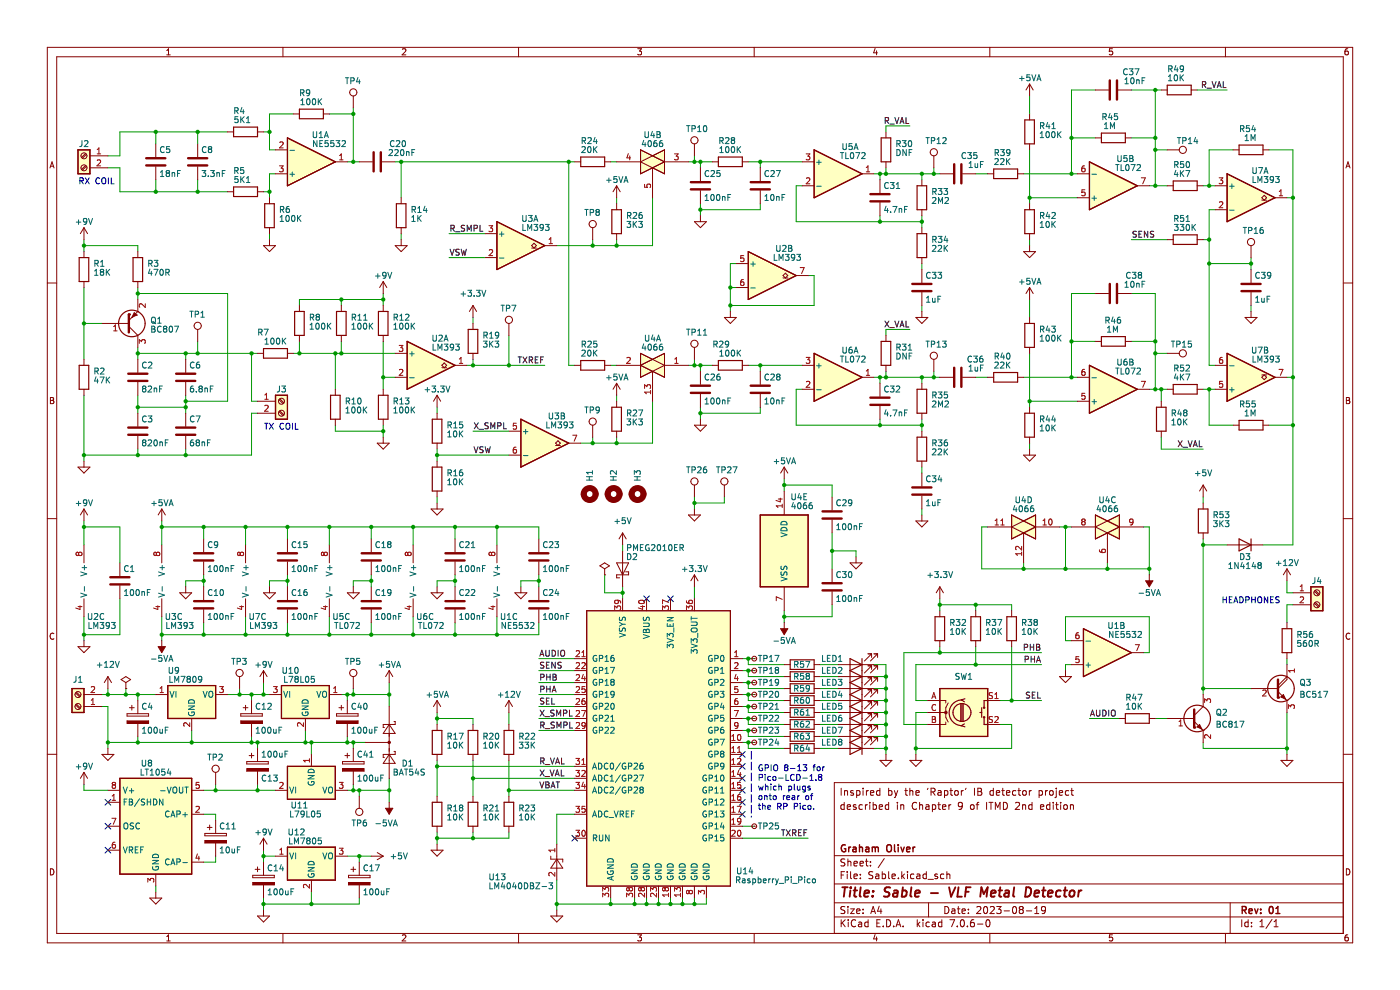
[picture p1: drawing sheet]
<svg xmlns="http://www.w3.org/2000/svg" width="297mm" height="210mm" viewBox="0 0 297 210" stroke-linecap="round" stroke-linejoin="round" font-family="sans-serif">
<g fill="none" stroke="#840000" stroke-width=".21">
<path d="M10 10h277v190h-277zM12 12h273v186h-273zM35.4 11.6h.7M35.4 10.7l.3-.4v1.3M60 10v2M85.4 10.5l.5-.2 .2 .4-.8 .9h.8M110 10v2M135.3 10.3h.8l-.4 .5 .3 .2v.5l-.2 .1-.5-.1M160 10v2M185.6 10.3l-.3 .9h.8M186 10.8v.8M210 10v2"/>
<path d="M236 10.3h-.6l-.1 .7 .6-.1 .1 .6-.2 .1-.5-.1M260 10v2M285.9 10.3l-.3 .1-.2 .2-.1 .8 .3 .2 .4-.1-.1-.6-.3-.1-.3 .3M10.6 35.6l.4-1.3 .5 1.3M10.7 35.3h.6M285.5 35.6l.5-1.3 .4 1.3M285.7 35.3h.6M10 60h2M285 60h2M10.7 84.3h.4l.3 .3-.3 .3 .3 .2v.3l-.2 .2h-.5zM10.7 84.9h.4M285.6 84.3h.5l.2 .3-.2 .3 .2 .2 .1 .3-.3 .2h-.5z"/>
<path d="M285.6 84.9h.5M10 110h2M285 110h2M11.4 134.4a.58 .58 0 0 0-.8 .6 .58 .58 0 0 0 .8 .5M286.4 134.4a.58 .58 0 0 0-.8 .6 .58 .58 0 0 0 .8 .5M10 160h2M178.4 167.2v1.5M179.1 170.8l-.4-.1-.3 .3 .1 .6h.6M179.1 170.2v1.5M179.2 167.8l.2-.1 .3 .1 .1 .9M179.2 167.7v1M179.7 171.2l.7-.1v-.3l-.5-.1-.2 .2 .1 .7h.6"/>
<path d="M181 167.8l-.3-.1-.3 .2 .1 .2 .5 .2v.3h-.6M181.6 170.8l-.4-.1-.2 .2 .1 .2 .5 .2v.3h-.6M181.7 167.7v1.5M181.7 167.8l.5-.1 .2 .3-.1 .6h-.6M182.9 170.8l-.4-.1-.3 .3 .2 .6h.5M183.1 167.2v.1M183.1 167.7v1M183.6 170.7v1M183.8 167.7v1M184 170.7l-.4 .3M184.2 167.7l-.4 .3M184.5 170.2v.1"/>
<path d="M184.5 170.7v1M184.7 168.2l.7-.1-.1-.3-.4-.1-.2 .2v.7h.6M185.2 170.8l.5-.1 .2 .3-.1 .6h-.6M185.2 170.2v1.5M186.5 171.2l.7-.1v-.3l-.5-.1-.2 .2 .1 .7h.6M186.7 167.8l-.5-.1-.3 .3 .2 .6h.6M186.7 167.2v1.5M188.5 167.2v1.5M188.5 170.2v1.5M188.5 167.8l.4-.1 .3 .3-.1 .6h-.6M188.5 170.8l-.4-.1-.3 .3 .1 .6h.6M189.7 167.7l.4 1"/>
<path d="M190.1 168.7l-.4 .5M190.4 170.2v.1M190.4 170.7v1M190.4 167.7l-.3 1M191.1 170.8l.2-.1 .4 .1v.9M191.1 170.7v1M191.9 167.7h.6M192.2 167.2v1.3l.3 .2M193 167.8l.2-.1 .4 .1 .1 .9M193 167.2v1.5M194.3 168.2l.7-.1-.1-.3-.4-.1-.2 .2 .1 .7h.5M194.4 170.3a.71 .71 0 0 0-.9 .5 .71 .71 0 0 0 .7 .9l.2-.1"/>
<path d="M195.1 170.8l.2-.1 .4 .1v.9M195.1 170.2v1.5M196.4 170.8h.6l.1 .9M196.9 167.2l-.2 .3M197.1 171.1h-.5l-.2 .2 .2 .4 .5-.1M197.5 168l.7-.1 .2-.2-.1-.4-.8-.1v1.5M197.8 170.8l.4-.1 .3 .3-.1 .6h-.6M197.8 170.7v1.5M197.9 168l.5 .7M198.9 170.7h.6M199 167.8h.6l.1 .9M199.2 170.2v1.3l.3 .2"/>
<path d="M199.7 168.1h-.5l-.3 .2 .3 .4 .5-.1M199.9 171.2l.8-.1-.1-.3-.4-.1-.3 .2 .1 .7h.6M200.4 167.8l.4-.1 .3 .3-.2 .6h-.5M200.4 167.7v1.5M201.3 170.7v1M201.5 167.7h.6M201.7 170.7l-.4 .3M201.7 167.2v1.3l.4 .2M202.6 167.8l.2-.1 .4 .1 .1 .6-.1 .2-.4 .1-.2-.1zM203.9 167.7v1M204.2 170.8l-.3 .3h-.3l-.3-.3v-.3l.3-.3 .4 .1 .2 .2a1 1 0 0 1-.5 1.2h-.3M204.4 167.7l-.5 .3"/>
<path d="M204.9 167.2l-.1 .3M205.9 170.8l.3-.1 .4 .1 .1 .6-.2 .2-.3 .1-.3-.1zM206.7 167.2v1.5M207.1 170.7h.6M207.4 167.2h.5l.3 .3-.3 .4 .3 .2 .1 .3-.3 .3h-.6zM207.4 167.9h.5M207.7 170.2l-.4 .2v1.3M209.3 170.2v1.5M209.8 170.2h.9M210.2 170.2v1.5M210.7 167.8l-.4-.1-.3 .3 .2 .6h.5M210.7 167.2v1.5"/>
<path d="M211.2 171.7v-1.5l.5 1.1 .5-1.1v1.5M211.4 168.2l.7-.1-.1-.3-.4-.1-.2 .2v.7h.6M212.5 167.7h.6M212.7 167.2v1.3l.4 .2M212.9 170.2a.76 .76 0 0 1 .8 .7 .76 .76 0 0 1-.8 .8zM213.5 168.2l.7-.1v-.3l-.5-.1-.2 .2 .1 .7h.6M215.4 170.3l.6-.1 .3 .4-.9 1.1h.9M215.5 167.8l-.4-.1-.3 .3 .1 .6h.6M215.9 167.7h.6M216.2 167.2v1.3l.3 .2M216.9 170.8l.3-.1 .3 .1 .1 .9M216.9 170.7v1"/>
<path d="M217.1 167.8l.3-.1 .3 .3v.4l-.3 .3-.3-.1-.2-.2zM218.4 167.7v1M218.8 167.7l-.4 .3M218.9 170.8l-.4-.1-.3 .3 .2 .6h.5M218.9 170.2v1.5M220.4 167.8l.5-.1 .3 .3-.2 .6h-.6M220.4 167.7v1.5M220.7 171.2l.7-.1v-.3l-.5-.1-.2 .2 .1 .7h.6M221.8 167.7v1M222.2 167.7l-.4 .3M222.7 167.8l.2-.1 .5 .1v.6l-.1 .2-.4 .1-.2-.1zM222.7 170.8l-.4-.1-.3 .3 .2 .6h.5"/>
<path d="M222.7 170.2v1.5M223.4 170.2v.1M223.4 170.7v1M223.9 170.7h.6M224.1 167.7v1.3l-.3 .2M224.1 167.2v.1M224.2 170.2v1.3l.3 .2M224.7 168.2l.7-.1v-.3l-.5-.1-.2 .2 .1 .7h.6M225 170.2v.1M225 170.7v1M225.7 170.8l.2-.1 .5 .1v.6l-.1 .2-.4 .1-.2-.1zM226.7 167.8l-.4-.1-.3 .3 .2 .6h.5"/>
<path d="M227.1 170.8l.2-.1 .4 .1v.9M227.1 170.7v1M227.2 167.7h.5M227.4 167.2v1.3l.3 .2M285 166h-108v32M285 160h2M10.7 184.3a.66 .66 0 0 1 .7 .6 .66 .66 0 0 1-.7 .7zM35.4 198.7l.3-.4v1.3M35.4 199.6h.7M60 198v2M85.4 198.4l.5-.1 .2 .4-.8 .9h.8M110 198v2"/>
<path d="M135.3 198.3h.8l-.4 .5 .3 .1v.6l-.2 .1-.5-.1M160 198v2M177 194.5h108M177 191.5h108M177 187.5h108M177 181.5h108M178.4 195.1v1.5M178.4 185.6h.5M178.7 195.7l.6 .9M179.2 184.9h-.8v1.5M179.2 192.4l-.5-.1-.3 .1v.5l.7 .2 .1 .4-.3 .3-.5-.1M179.2 182.3l-.5-.1-.3 .1v.5l.7 .3 .1 .3-.3 .3-.5-.1"/>
<path d="M179.3 195.1l-.9 .8M179.7 184.9v.1M179.7 185.4v1M179.9 182.2v1.5M179.9 192.3v.1M179.9 192.8v1M179.9 182.8l.2-.1 .3 .1 .1 .9M179.9 195.1v.1M179.9 195.6v1M180.4 192.8h.8l-.8 1h.8M180.4 184.9v1.3l.3 .2M181.2 185.9l.7-.2-.1-.2-.4-.1-.2 .2v.7h.6"/>
<path d="M181.2 183.2l.7-.1-.1-.3-.4-.1-.2 .2v.7h.6M181.5 195.2a.71 .71 0 0 0-1 .5 .71 .71 0 0 0 .7 .9l.3-.2M181.7 193.3l.7-.2v-.2l-.5-.1-.2 .2 .1 .7h.6M182.2 195.7h.5l.1 .9M182.4 183.2l.8-.1-.1-.3-.4-.1-.3 .2 .1 .7h.6M182.5 186.2v.2M182.5 185.5v.1M182.8 195.9l-.5 .1-.2 .2 .2 .4 .5-.1M183.1 192.9v.1M183.1 193.6v.2M183.6 182.7h.6M183.8 182.2v1.3l.4 .2"/>
<path d="M184.2 195.7l-.5-.1-.3 .3 .2 .6h.6M184.2 195.1v1.5M184.7 183.5v.2M184.7 182.8v.1M184.7 193.8l.5-1.5 .5 1.5M184.9 193.4h.7M185.2 185l-.6-.1-.2 .1v.5l.6 .2 .2 .4-.3 .3-.6-.1M185.6 198.2l-.3 1h.8M185.8 185.5h.6v.9M186 198.7v.9M186 195.8h.5M186.4 185.7l-.5 .1-.2 .2 .2 .4 .5-.1"/>
<path d="M186.5 192.2l-.3 1.1h.9M186.7 195.1h-.7v1.5h.7M186.9 192.8v1M187.2 185.5l.4-.1 .3 .3-.2 .6h-.5M187.2 184.9v1.5M187.4 196.4v.2M187.6 182.1l-1.3 1.9M188.1 195.1a.76 .76 0 0 1 .9 .7 .76 .76 0 0 1-.9 .8zM188.5 184.9v1.3l.2 .2M189.2 185.9l.7-.2v-.2l-.5-.1-.2 .2 .1 .7h.6M189.6 196.4v.2M190.1 196.6l.5-1.5 .5 1.5"/>
<path d="M190.2 196.2h.7M190.6 186.2v.2M191.3 184.9v1.5M191.4 185.8l.5 .6M191.6 196.4v.2M191.9 185.4l-.6 .6M192.5 184.9v.1M192.5 185.4v1M193.9 185.5l-.5-.1-.2 .3 .1 .6h.6M194.5 185.5h.6l.1 .9M194.6 195.1v1.5M194.7 196l.5 .6"/>
<path d="M195.2 195.6l-.6 .6M195.2 185.7l-.5 .1-.3 .2 .3 .4 .5-.1M195.8 195.1v.1M195.8 195.6v1M196.5 185.5l-.4-.1-.3 .3 .1 .6h.6M196.5 184.9v1.5M196.9 186.5h1.1M197 191.5v3M197.2 195.7l-.5-.1-.3 .3 .2 .6h.6M197.8 195.7h.6v.9M198.4 195.9l-.5 .1-.2 .2 .2 .4 .5-.1M198.9 185.5l-.4-.1-.2 .2 .1 .2 .5 .2v.3h-.6"/>
<path d="M199.8 195.7l-.4-.1-.3 .3 .1 .6h.6M199.8 195.1v1.5M200.2 185.5l-.4-.1-.3 .3 .2 .6h.5M200.4 192.3a.76 .76 0 0 1 .9 .7 .76 .76 0 0 1-.9 .8zM200.9 185.5l.2-.1 .3 .1 .1 .9M200.9 184.9v1.5M201.5 195.1h1l-.6 1.5M201.9 192.9h.6l.1 .9M202.6 193.1l-.5 .1-.2 .2 .2 .4 .5-.1M203.1 192.8h.6M203.1 196.4v.2M203.3 192.3v1.3l.4 .2"/>
<path d="M203.9 195.2l.2-.1a.8 .8 0 0 1 .5 .7 .8 .8 0 0 1-.5 .8l-.4-.6zM204.1 193.3l.7-.2-.1-.2-.4-.1-.2 .2 .1 .7h.5M205.2 196.4v.2M205.4 193.6v.2M205.4 192.9v.1M206.6 195.1l-.4 .1a1.01 1.01 0 0 0 0 1.4l.5-.2v-.5l-.3-.2h-.4l-.1 .2M207.2 192.4l.6-.1 .3 .4-.9 1.1h.9M207.4 196h1.1M208.8 192.4l.2-.1a.8 .8 0 0 1 .5 .7 .8 .8 0 0 1-.5 .8l-.3-.6zM209.3 195.2l.2-.1a.8 .8 0 0 1 .5 .7 .8 .8 0 0 1-.5 .8l-.3-.6zM210 198v2M210.1 192.4l.6-.1 .2 .4-.9 1.1h.9"/>
<path d="M211.4 192.3h1l-.5 .6 .4 .1v.6l-.2 .2-.7-.2M213 193.2h1.2M214.9 192.4l.3-.1a.8 .8 0 0 1 .5 .7 .8 .8 0 0 1-.5 .8l-.4-.6zM216.5 192.9l-.3-.3 .3-.3 .4 .1 .2 .2-.3 .3M216.5 192.9l-.3 .3v.3l.3 .3 .4-.1 .2-.2-.1-.4-.2-.2M216.5 192.9h.3M217.7 193.2h1.2M219.5 193.8h.9M219.5 192.7l.4-.4v1.5M221.8 192.9l-.3 .3h-.3l-.3-.3v-.3l.3-.3 .5 .1 .1 .2a1 1 0 0 1-.4 1.2h-.3M236 198.3h-.6l-.1 .6h.6l.1 .6-.2 .1-.5-.1M260 198v2"/>
<path d="M261 191.5v6.5M263.4 195.1v1.5M264.8 195.7l-.4-.1-.3 .3 .1 .6h.6M264.8 195.1v1.5M265.5 196.4v.2M265.5 195.7v.1M267.3 196.6h.8M267.3 195.5l.4-.4v1.5M269.9 195l-1.3 1.9M270.3 196.6h.8M270.3 195.5l.4-.4v1.5M285.6 184.3a.66 .66 0 0 1 .8 .6 .66 .66 0 0 1-.8 .7z"/>
<path d="M285.9 198.3l-.3 .1-.2 .2-.1 .7 .3 .3 .4-.1-.1-.6-.3-.1-.3 .2"/>
</g>
<g fill="none" stroke="#840000" stroke-width=".3">
<path d="M179.3 179.3a.7 .7 0 0 0-.8 .6 .7 .7 0 0 0 .8 .7l.1-.6h-.3M180 179.7v1M180.5 179.7l-.5 .3M181 179.8h.5l.1 .9M182.3 179.8l.2-.1 .4 .1 .1 .9M182.3 179.2v1.5M183.7 179.8h.6v.9M185 179.8l.5-.1 .2 .2M185 179.7v1M185.7 179.9l.2-.2 .4 .1v.9M185.7 179.9v.8M188.2 179.4l.3-.2a.5 .5 0 0 1 .6 .5v.5a.5 .5 0 0 1-.5 .5 .5 .5 0 0 1-.5-.5z"/>
<path d="M189.8 179.2v1.3l.2 .2M190.5 179.2v.1M190.5 179.7v1M191.1 179.7l.4 1 .3-1M193.7 179.7v1M194.1 179.7l-.4 .3M181.6 180l-.5 .1-.2 .2 .2 .4 .5-.1M184.3 180l-.5 .1-.2 .2 .2 .4 .5-.1M192.3 180.2l.7-.2v-.2l-.5-.1-.2 .2 .1 .7h.6M263.5 193.1l.7-.1 .2-.2-.1-.4-.8-.1v1.5M263.9 193.1l.5 .7M265 193.3l.7-.2-.1-.2-.4-.1-.2 .2v.7h.6"/>
<path d="M266.2 192.8l.3 1 .4-1M267.5 193.6v.2M267.5 192.9v.1M269.4 192.4l.2-.1a.8 .8 0 0 1 .5 .7 .8 .8 0 0 1-.5 .8l-.4-.6zM270.7 193.8h.8M270.7 192.7l.4-.4v1.5"/>
</g>
<g fill="none" stroke="#840000" stroke-width=".4">
<path d="M178.7 188.2h1.1M179.3 188.2l-.3 2M180.4 188.9l-.2 1.3M180.5 188.2v.2M181.1 188.9h.7M181.4 188.2l-.2 1.7 .1 .2 .4 .1M182.6 188.2l-.2 1.7 .2 .3M183.4 189.5l.9-.1v-.4h-.8l-.2 .9 .3 .3 .6-.1M185.1 190v.2M185.3 189l-.1 .2M188.9 188.3a.85 .85 0 0 0-1.1 .1l-.1 .6 .9 .4v.6a.85 .85 0 0 1-1.1 .1M189.6 189h.8l-.1 1.2"/>
<path d="M190.4 189.4h-.6a.4 .4 0 0 0-.4 .4 .4 .4 0 0 0 .3 .4l.6-.1M191.4 189h.8l.2 .3-.1 .5a.66 .66 0 0 1-1 .3M191.5 188.2l-.2 2M193.3 188.2l-.2 1.7 .3 .3M194.1 189.5l1-.1v-.4h-.8l-.2 .9 .2 .3 .6-.1M197.5 189.4h1.5M201.3 188.2l.5 2 .9-2M203.3 188.2l-.2 2h.9M204.8 189.2h.7M205.9 188.2h-.9l-.3 2M208 190.2l.2-2 .5 1.4 .8-1.4-.2 2M210.2 189.5l1-.1v-.4h-.8l-.2 .9 .2 .3 .6-.1"/>
<path d="M211.8 188.9h.8M212.2 188.2l-.2 1.7 .1 .2 .3 .1M213.2 189h.8l-.1 1.2M214.1 189.4h-.7a.4 .4 0 0 0-.4 .4 .4 .4 0 0 0 .3 .4l.7-.1M215.2 188.2l-.3 1.7 .3 .3M217.7 188.2a.96 .96 0 0 1 1.1 .6 .96 .96 0 0 1-.3 1.1l-.6 .3h-.4zM219.5 189.5l.9-.1v-.4h-.8l-.2 .9 .3 .3 .5-.1M221.1 188.9h.7M221.4 188.2l-.2 1.7 .1 .2 .4 .1M222.3 189.5l1-.1-.1-.4h-.7l-.2 .9 .2 .3 .6-.1M225.1 189a.66 .66 0 0 0-1 .3l-.1 .5 .1 .3h.8M225.6 188.9h.8"/>
<path d="M226 188.2l-.2 1.7 .1 .2 .3 .1M227 189.1l.1-.1a.5 .5 0 0 1 .9 .3l-.1 .5-.2 .3a.5 .5 0 0 1-.8-.3zM228.9 188.9l-.2 1.3M229.4 188.9l-.3 .1-.3 .3"/>
</g>
<path d="M124.5 129.6h30.4v58.4h-30.4z" fill-rule="evenodd" fill="#ffffc2"/>
<path d="M124.5 129.6h30.4v58.4h-30.4z" fill="none" stroke="#840000" stroke-width=".21"/>
<path d="M135.9 34.3l5.1-2.5v5.1z" fill="#ffffc2"/>
<path d="M135.9 34.3l5.1-2.5v5.1z" fill="none" stroke="#840000" stroke-width=".21"/>
<path d="M135.9 31.8l5.1 2.5-5.1 2.6z" fill="#ffffc2"/>
<path d="M135.9 31.8l5.1 2.5-5.1 2.6z" fill="none" stroke="#840000" stroke-width=".21"/>
<path d="M161.3 109.2h10.1v15.3h-10.1z" fill-rule="evenodd" fill="#ffffc2"/>
<path d="M161.3 109.2h10.1v15.3h-10.1z" fill="none" stroke="#840000" stroke-width=".25"/>
<path d="M158.7 53.4l10.2 5.1-10.2 5z" fill="#ffffc2"/>
<path d="M158.7 53.4l10.2 5.1-10.2 5z" fill="none" stroke="#840000" stroke-width=".25"/>
<path d="M172.7 31.8l10.2 5.1-10.2 5z" fill="#ffffc2"/>
<path d="M172.7 31.8l10.2 5.1-10.2 5z" fill="none" stroke="#840000" stroke-width=".25"/>
<path d="M172.7 75l10.2 5-10.2 5.1z" fill="#ffffc2"/>
<path d="M172.7 75l10.2 5-10.2 5.1z" fill="none" stroke="#840000" stroke-width=".25"/>
<path d="M135.9 75l5.1 2.5-5.1 2.5z" fill="#ffffc2"/>
<path d="M135.9 75l5.1 2.5-5.1 2.5z" fill="none" stroke="#840000" stroke-width=".21"/>
<path d="M135.9 77.5l5.1-2.5v5z" fill="#ffffc2"/>
<path d="M135.9 77.5l5.1-2.5v5z" fill="none" stroke="#840000" stroke-width=".21"/>
<path d="M110.5 88.9l10.2 5.1-10.2 5.1z" fill="#ffffc2"/>
<path d="M110.5 88.9l10.2 5.1-10.2 5.1z" fill="none" stroke="#840000" stroke-width=".25"/>
<path d="M61 29.2l10.1 5.1-10.1 5.1z" fill="#ffffc2"/>
<path d="M61 29.2l10.1 5.1-10.1 5.1z" fill="none" stroke="#840000" stroke-width=".25"/>
<path d="M86.4 72.4l10.1 5.1-10.1 5.1z" fill="#ffffc2"/>
<path d="M86.4 72.4l10.1 5.1-10.1 5.1z" fill="none" stroke="#840000" stroke-width=".25"/>
<path d="M16.5 31.8h2.6v5.1h-2.6z" fill-rule="evenodd" fill="#ffffc2"/>
<path d="M16.5 31.8h2.6v5.1h-2.6z" fill="none" stroke="#840000" stroke-width=".25"/>
<path d="M105.4 47l10.2 5.1-10.2 5.1z" fill="#ffffc2"/>
<path d="M105.4 47l10.2 5.1-10.2 5.1z" fill="none" stroke="#840000" stroke-width=".25"/>
<path d="M58.4 83.8h2.6v5.1h-2.6z" fill-rule="evenodd" fill="#ffffc2"/>
<path d="M58.4 83.8h2.6v5.1h-2.6z" fill="none" stroke="#840000" stroke-width=".25"/>
<path d="M232.4 111.8l5.1-2.6v5.1z" fill="#ffffc2"/>
<path d="M232.4 111.8l5.1-2.6v5.1z" fill="none" stroke="#840000" stroke-width=".21"/>
<path d="M232.4 109.2l5.1 2.6-5.1 2.5z" fill="#ffffc2"/>
<path d="M232.4 109.2l5.1 2.6-5.1 2.5z" fill="none" stroke="#840000" stroke-width=".21"/>
<path d="M260.3 75l10.2 5-10.2 5.1z" fill="#ffffc2"/>
<path d="M260.3 75l10.2 5-10.2 5.1z" fill="none" stroke="#840000" stroke-width=".25"/>
<path d="M260.3 36.9l10.2 5-10.2 5.1z" fill="#ffffc2"/>
<path d="M260.3 36.9l10.2 5-10.2 5.1z" fill="none" stroke="#840000" stroke-width=".25"/>
<path d="M231.1 77.5l10.2 5.1-10.2 5.1z" fill="#ffffc2"/>
<path d="M231.1 77.5l10.2 5.1-10.2 5.1z" fill="none" stroke="#840000" stroke-width=".25"/>
<path d="M231.1 34.3l10.2 5.1-10.2 5.1z" fill="#ffffc2"/>
<path d="M231.1 34.3l10.2 5.1-10.2 5.1z" fill="none" stroke="#840000" stroke-width=".25"/>
<path d="M229.8 133.4l10.2 5-10.2 5.1z" fill="#ffffc2"/>
<path d="M229.8 133.4l10.2 5-10.2 5.1z" fill="none" stroke="#840000" stroke-width=".25"/>
<path d="M278.1 124.5h2.5v5.1h-2.5z" fill-rule="evenodd" fill="#ffffc2"/>
<path d="M278.1 124.5h2.5v5.1h-2.5z" fill="none" stroke="#840000" stroke-width=".25"/>
<path d="M214.6 111.8l5.1-2.6v5.1z" fill="#ffffc2"/>
<path d="M214.6 111.8l5.1-2.6v5.1z" fill="none" stroke="#840000" stroke-width=".21"/>
<path d="M214.6 109.2l5.1 2.6-5.1 2.5z" fill="#ffffc2"/>
<path d="M214.6 109.2l5.1 2.6-5.1 2.5z" fill="none" stroke="#840000" stroke-width=".21"/>
<path d="M199.4 146.1h10.1v10.1h-10.1z" fill-rule="evenodd" fill="#ffffc2"/>
<path d="M199.4 146.1h10.1v10.1h-10.1z" fill="none" stroke="#840000" stroke-width=".25"/>
<path d="M59.7 145.4h10.2v7h-10.2z" fill-rule="evenodd" fill="#ffffc2"/>
<path d="M59.7 145.4h10.2v7h-10.2z" fill="none" stroke="#840000" stroke-width=".25"/>
<path d="M61 179.7h10.1v7h-10.1z" fill-rule="evenodd" fill="#ffffc2"/>
<path d="M61 179.7h10.1v7h-10.1z" fill="none" stroke="#840000" stroke-width=".25"/>
<path d="M35.6 145.4h10.1v7h-10.1z" fill-rule="evenodd" fill="#ffffc2"/>
<path d="M35.6 145.4h10.1v7h-10.1z" fill="none" stroke="#840000" stroke-width=".25"/>
<path d="M25.4 165.1h15.3v20.3h-15.3z" fill-rule="evenodd" fill="#ffffc2"/>
<path d="M25.4 165.1h15.3v20.3h-15.3z" fill="none" stroke="#840000" stroke-width=".25"/>
<path d="M15.3 146.1h2.5v5h-2.5z" fill-rule="evenodd" fill="#ffffc2"/>
<path d="M15.3 146.1h2.5v5h-2.5z" fill="none" stroke="#840000" stroke-width=".25"/>
<path d="M61 162.6h10.1v6.9h-10.1z" fill-rule="evenodd" fill="#ffffc2"/>
<path d="M167.6 140h5.1v2h-5.1zM167.6 142.5h5.1v2h-5.1zM167.6 145h5.1v2.1h-5.1zM167.6 147.6h5.1v2h-5.1zM61 162.6h10.1v6.9h-10.1z" fill="none" stroke="#840000" stroke-width=".25"/>
<g fill="none" stroke="#000084" stroke-width=".21">
<path d="M136.6 126.4l1.2 1.2M137.8 126.4l-1.2 1.2M141.6 126.4l1.2 1.2M142.8 126.4l-1.2 1.2M156.9 159.4l1.2 1.2M158.1 159.4l-1.2 1.2M22.3 169.6l1.2 1.2M22.3 174.7l1.2 1.2M22.3 179.7l1.2 1.2M23.5 169.6l-1.2 1.2M23.5 174.7l-1.2 1.2M23.5 179.7l-1.2 1.2"/>
<path d="M121.3 177.2l1.2 1.2M122.5 177.2l-1.2 1.2M156.9 172.1l1.2 1.2M156.9 169.6l1.2 1.2M156.9 164.5l1.2 1.2M156.9 162l1.2 1.2M156.9 167l1.2 1.3M158.1 172.1l-1.2 1.2M158.1 169.6l-1.2 1.2M158.1 164.5l-1.2 1.2M158.1 162l-1.2 1.2M158.1 167l-1.2 1.3"/>
</g>
<g fill="none" stroke="#0000c2" stroke-width=".21">
<path d="M16.9 38.4l.6-.1 .1-.5-.7-.1v1.3M17.2 38.4l.5 .6M18.1 37.7l.8 1.3M18.9 37.7l-.8 1.3M21.1 37.8a.56 .56 0 0 0-.8 .6 .56 .56 0 0 0 .8 .5M21.8 37.8l.1-.1a.43 .43 0 0 1 .5 .4v.5a.42 .42 0 0 1-.4 .4 .42 .42 0 0 1-.4-.4zM23 37.7v1.3M23.6 37.7v1.3h.6M56.1 89.8h.7M56.5 89.8v1.2M57.2 89.8l.8 1.2M58 89.8l-.8 1.2"/>
<path d="M60.2 89.9a.56 .56 0 0 0-.8 .5 .56 .56 0 0 0 .8 .5M60.7 90l.3-.2a.43 .43 0 0 1 .5 .4v.4a.42 .42 0 0 1-.4 .5 .42 .42 0 0 1-.4-.5zM62 89.8v1.2M62.7 89.8v1.2h.6M259.5 126.6v1.3M259.5 127.2h.7M260.2 126.6v1.3M260.8 127.2h.4M261.4 126.6h-.6v1.3h.6M261.8 127.9l.4-1.3 .4 1.3M261.9 127.5h.6M263 126.6a.64 .64 0 0 1 .8 .6 .64 .64 0 0 1-.8 .7z"/>
<path d="M264.3 127.3l.6-.1 .1-.5-.7-.1v1.3M265.6 127.2h.7M265.6 126.6v1.3M266.3 126.6v1.3M266.9 126.8l.2-.2a.43 .43 0 0 1 .6 .4v.4a.42 .42 0 0 1-.4 .5 .42 .42 0 0 1-.5-.5zM268.9 126.6v1.3l-.7-1.3v1.3M269.5 127.2h.5M270.2 126.6h-.7v1.3h.7M271.4 126.7h-.7v.4l.5 .2 .2 .3-.3 .3-.5-.1M159.4 159.4v1.7M159.4 161.7v1.7M159.4 164v1.6"/>
<path d="M159.4 166.2v1.7M159.4 168.5v1.7M159.4 170.8v1.7M159.4 173.1v.3M160.9 170.8h.5M160.9 166.7l.3 .9 .2-.6 .3 .6 .2-.9M161.1 168.9l.1-.1 .4 .1-.1 .7-.4-.1zM161.1 164.9h.6v-.5l-.6-.1v1.2M161.1 170.4v1.1l.3 .2M161.7 162.3a.58 .58 0 0 0-.7 .6 .58 .58 0 0 0 .8 .5v-.4h-.3M161.8 170.4v1.3M161.8 170.9h.5v.8"/>
<path d="M162.2 168.9l.5-.1v.8M162.2 168.8v.8M162.3 162.9l.6-.1 .1-.5-.7-.1v1.3M162.3 164.3v.1M162.3 164.7v.8M162.4 166.3v1.3M162.4 166.9l.5-.1v.8M162.9 171.3l.6-.2-.1-.2-.4-.1-.1 .2v.6h.5M163.2 168.8h.5M163.4 168.4v1l.3 .2M163.5 164.8l-.4-.1-.2 .2 .1 .6h.5M163.5 166.3v.1"/>
<path d="M163.5 166.7v.9M163.6 162.2v1.3M164 164.8l.2-.1 .4 .1-.1 .7-.5-.1zM164.1 168.9l.2-.1 .3 .1v.7l-.5-.1zM164.2 162.4l.2-.2a.43 .43 0 0 1 .6 .5v.4a.42 .42 0 0 1-.4 .4 .42 .42 0 0 1-.5-.4zM164.7 166.8l-.4-.1-.2 .3 .1 .5h.5M165 171.1l.6-.1v-.5l-.6-.1v1.3M165.2 165.1h.9M165.2 166.9l.5-.1 .1 .8M165.2 166.3v1.3M165.3 171.1l.4 .6M166.2 168.8v.8"/>
<path d="M166.3 171.1l.6-.1v-.5l-.6-.1v1.3M166.6 168.8l-.4 .2M166.7 162.8l-.3-.3 .3-.3h.2l.3 .3-.3 .3M166.7 162.8l-.3 .2 .1 .4 .2 .1 .3-.1 .2-.1v-.3l-.3-.2M166.7 162.8h.2M166.7 164.3v1.2h.6M166.9 169.2l.6-.1v-.3h-.4l-.2 .2 .1 .6h.5M167.3 166.8l.4-.1 .2 .3-.1 .5h-.5M167.3 166.7v1.3M167.7 163h1M168.1 168.8h.4l.1 .8M168.5 166.3v1.1l.2 .2"/>
<path d="M168.5 171.1l.6-.1 .1-.5-.7-.1v1.3M168.5 164.4a.56 .56 0 0 0-.8 .5 .56 .56 0 0 0 .8 .5M168.6 169.1l-.6 .2 .2 .3h.4M169 164.3a.64 .64 0 0 1 .8 .6 .64 .64 0 0 1-.8 .6zM169.2 166.7v.8h.5M169.2 168.8v.8M169.2 163.5h.7M169.2 162.6l.4-.4v1.3M169.6 168.8l-.4 .2M169.7 166.7v.9M169.8 170.4v.1M169.8 170.8v.9"/>
<path d="M170.3 165.1h1M170.4 162.2h.7l-.4 .5 .4 .1v.6l-.2 .1-.5-.1M170.8 166.7v1.1l-.2 .2-.3-.1M170.8 166.8l-.3-.1-.3 .3 .2 .5h.4M170.9 170.9l-.4-.1-.2 .3 .1 .5h.5M171 168.8h.3l.3 .2v.4l-.3 .2-.4-.2zM171.5 170.9l.1-.1 .4 .1-.1 .7h-.4zM171.8 165.5h.7M171.8 164.6l.4-.3v1.2M171.9 166.8l-.3-.1-.2 .2 .1 .2 .4 .1v.3h-.5M171.9 168.8h.5M172.4 168.4l-.3 .1v1.1"/>
<path d="M172.5 162.7h.5M172.6 171.6v.1M173 162.2l-.3 .2v1.1M173.1 165.4v.1M173.4 162.8l.2-.1 .3 .1v.6h-.5zM173.9 164.8l-.3-.2 .3-.3h.2l.3 .2-.3 .3M173.9 164.8l-.3 .3 .1 .3 .2 .1h.3l.2-.2v-.2l-.3-.3M173.9 164.8h.2M174.5 162.7v.8M174.9 162.7l-.4 .2"/>
</g>
<g fill="none" stroke="#009600" stroke-width=".21">
<path d="M232.4 19.1h-5.1v17.8M240 19.1h6.4M245.1 19.1v20.3M254 19.1h6.3M22.9 35.6h2.5v5.1h22.9M33 28v2.5M33 38.1v2.6M41.9 28v2.5M41.9 38.1v2.6M48.3 28h-22.9v5.1h-2.5M55.9 28h1.3M58.4 36.9h-1.2v5"/>
<path d="M62.3 24.2h-5.1v7.6h1.2M69.9 24.2h5M73.7 34.3h2.5M74.9 22.9v11.4M83.8 34.3h38.1M85.1 34.3v7.6M120.7 34.3v43.2h1.2M129.5 34.3h1.3M146 34.3h5.1M147.3 33.1v1.2M148.6 34.3v1.3M158.7 34.3h11.5"/>
<path d="M161.3 34.3v1.3M170.2 39.4h-1.3v7.6h26.7M185.4 36.9h14M186.7 36.9v1.2M187.9 35.6v1.3M193 26.7h-5.1v1.3M195.6 36.9v1.2M198.1 35.6v1.3M207 36.9h2.5M217.2 36.9h11.4M218.4 20.4v3.8M218.4 31.8v11.4"/>
<path d="M227.3 29.2h5.1M240 29.2h5.1M243.8 39.4h3.8M245.1 31.8h2.5M255.2 39.4h2.6M261.6 31.8h-5.1v7.6M269.2 31.8h5.1v83.8h-6.4M17.8 52.1h11.4v1.3M17.8 50.8v2.6M55.9 40.7h1.3M57.2 49.6v1.2M85.1 49.6v1.2"/>
<path d="M95.3 49.6h7.6M95.3 54.6h7.6M125.7 50.8v1.3M130.8 41.9v1.3M130.8 50.8v1.3M138.4 41.9v10.2h-20.3M148.6 43.2v2.6M156.2 55.9h-1.3v10.2M161.3 43.2v1.3h-12.7M171.4 58.5h1.3v6.3h-17.8M186.7 45.8v1.2M195.6 45.8v2.5"/>
<path d="M195.6 55.9v1.3M218.4 50.8v1.3M218.4 41.9h10.2M240 50.8h7.6M255.2 50.8h1.3M256.5 55.9h8.9M257.8 44.5h-1.3v33h1.3M265.4 54.6v2.6M273 41.9h1.3M17.8 61v15.2M17.8 68.6h3.8M29.2 75h25.4"/>
<path d="M29.2 61v2.5M29.2 73.7v2.5M29.2 62.3h19.1v22.8h-8.9M39.4 75v1.2M41.9 72.4v2.6M53.4 75v10.1h1.2M62.3 75h21.5M63.5 72.4v2.6M71.1 75v7.6M72.4 63.5v1.3M72.4 72.4v2.6M81.3 63.5h-17.8v1.3"/>
<path d="M81.3 62.3v2.5M81.3 72.4v10.2M99.1 77.5h16.5M100.3 67.3v1.3M100.3 76.2v1.3M108 71.1v6.4M129.5 77.5h1.3M146 77.5h5.1M147.3 76.2v1.3M148.6 77.5v1.3M154.9 61h1.3M158.7 77.5h11.5"/>
<path d="M161.3 77.5v1.3M187.9 78.8v1.2M193 69.9h-5.1v1.2M195.6 64.8v1.3M198.1 78.8v1.2M218.4 63.5v3.8M218.4 75v11.4M227.3 72.4h5.1M232.4 62.3h-5.1v17.7M240 62.3h5.1v20.3M240 72.4h5.1M245.1 75h2.5"/>
<path d="M265.4 64.8v1.3M17.8 83.8v14M29.2 83.8v3.9M29.2 95.3v1.2M29.2 86.4h10.2M39.4 83.8v3.9M39.4 95.3v1.2M54.6 87.7h-1.2v8.8h-35.6M71.1 90.2v1.3h10.2M81.3 90.2v2.5M81.3 80h2.5M92.7 86.4v1.3"/>
<path d="M92.7 95.3v2.5M92.7 96.5h15.3M100.3 91.5h7.7M125.7 92.7v1.3M130.8 83.8v1.3M130.8 92.7v1.3M138.4 85.1v8.9h-15.2M148.6 86.4v2.5M161.3 86.4v1.3h-12.7M170.2 82.6h-1.3v7.6h26.7M185.4 80h14M186.7 80v1.3"/>
<path d="M186.7 88.9v1.3M195.6 80v1.3M195.6 88.9v2.6M195.6 99.1v1.3M207 80h2.5M217.2 80h11.4M218.4 85.1h10.2M218.4 94v1.3M243.8 82.6h3.8M246.4 82.6v2.5M246.4 92.7v2.6h8.8M255.2 82.6h2.6"/>
<path d="M256.5 82.6v7.6h5.1M269.2 90.2h5.1M273 80h1.3M17.8 111.8h7.6v7.6M17.8 110.5v5.1M34.3 111.8h80v2.5M34.3 110.5v5.1M43.2 111.8v2.5M52.1 111.8v3.8M61 111.8v2.5M69.9 111.8v3.8M78.8 111.8v2.5"/>
<path d="M87.6 111.8v3.8M92.7 105.4v1.3M96.5 111.8v2.5M105.4 111.8v3.8M132.1 115.6v1.3M147.3 105.4v2.6M153.7 105.4v1.3h-6.4M166.4 101.6v2.6M166.4 102.9h10.1v2.5M176.5 113v7.7M176.5 116.9h5.1v1.2M195.6 108v1.2"/>
<path d="M209.5 111.8h-1.2v8.9h35.5M217.2 119.4v1.3M224.8 111.8h2.5M226 111.8v8.9M234.9 119.4v1.3M242.5 111.8h1.3v10.1M255.2 115.6h5.1M255.2 105.4v1.3M255.2 114.3v33M17.8 130.8v5.1M25.4 127v7.6h-7.6M34.3 130.8v5.1"/>
<path d="M43.2 123.2h-3.8v1.3M43.2 121.9v2.6M43.2 132.1v2.5M52.1 130.8v3.8M61 123.2h-3.8v1.3M61 121.9v2.6M61 132.1v2.5M69.9 130.8v3.8M78.8 123.2h-3.9v1.3M78.8 121.9v2.6M78.8 132.1v2.5M87.6 130.8v3.8"/>
<path d="M96.5 123.2h-3.8v1.3M96.5 121.9v2.6M96.5 132.1v2.5M105.4 130.8v3.8M114.3 121.9v2.6M114.3 132.1v2.5h-80M114.3 123.2h-3.8v1.3M114.3 139.7h7.6M128.3 121.9v3.8h3.8M132.1 124.5v2.5M147.3 124.5v2.5M157.5 139.7h2.5"/>
<path d="M158.7 139.7v1.3h7.7M166.4 129.6v2.5M176.5 128.3v2.5h-10.1M199.4 127v2.6M199.4 137.2v1.2M199.4 128.3h15.2v1.3M207 128.3v1.3M207 137.2v3.8M214.6 137.2v11.4M221 138.4h-29.2v15.3h5M227.3 135.9h-1.3v-5.1h17.8v7.6h-1.3M273 123.2v2.5h1.3"/>
<path d="M273 139.7v1.3M274.3 128.3h-1.3v3.8M21.6 147.3h11.4M21.6 149.9h1.3v8.9M22.9 157.5h54.6M22.9 146.1v1.2M26.7 146.1v1.2M29.2 147.3v1.3M29.2 156.2v1.3M40.7 154.9v2.6M48.3 147.3h8.9M50.8 146.1v1.2"/>
<path d="M53.4 147.3v1.3M53.4 156.2v1.3M54.6 157.5v1.3M55.9 144.8v2.5M64.8 154.9v2.6M66.1 157.5v2.5M72.4 147.3h10.2M73.7 147.3v1.3M73.7 156.2v1.3M74.9 146.1v1.2M74.9 157.5v1.3M82.6 144.8v5.1"/>
<path d="M92.7 152.4h7.6v1.3M92.7 151.1v2.6M108 151.1v2.6M114.3 147.3h7.6M114.3 144.8h7.6M114.3 142.3h7.6M114.3 149.9h7.6M114.3 152.4h7.6M114.3 154.9h7.6M157.5 147.3h2.5M157.5 144.8h2.5M157.5 142.3h2.5"/>
<path d="M157.5 149.9h2.5M157.5 152.4h2.5M157.5 157.5h2.5M157.5 154.9h2.5M158.7 142.3v1.2h7.7M158.7 144.8v1.3h7.7M158.7 147.3v1.3h7.7M158.7 149.9v1.2h7.7M158.7 152.4v1.3h7.7M158.7 154.9v1.3h7.7M158.7 157.5v1.3h7.7M174 143.5h3.8"/>
<path d="M174 146.1h3.8M174 148.6h3.8M174 158.8h3.8M174 153.7h3.8M174 151.1h3.8M174 156.2h3.8M174 141h3.8M185.4 143.5h2.5M185.4 146.1h2.5M185.4 148.6h2.5M185.4 158.8h2.5M185.4 153.7h2.5"/>
<path d="M185.4 151.1h2.5M185.4 141h2.5v19M185.4 156.2h2.5M196.8 151.1h-2.5v8.9M212.1 148.6h8.9M212.1 153.7h2.5v5.1h-20.3M221 141h-26.7v7.6h2.5M227.3 141h-1.3v1.3M231.1 152.4h6.4M245.1 152.4h2.5M255.2 146.1h10.2M255.2 157.5v1.3h17.8"/>
<path d="M273 151.1v8.9M17.8 166.4v1.2h5.1M43.2 172.7h2.5v1.3M43.2 167.6h15.2M45.7 166.4v1.2M54.6 166.4v1.2M73.7 167.6h8.9M74.9 166.4v1.2M76.2 167.6v1.3M82.6 165.1v5.1M92.7 161.3v7.6M92.7 176.5v2.6"/>
<path d="M92.7 162.6h29.2M100.3 161.3v7.6M100.3 176.5v1.3M100.3 165.1h21.6M108 176.5v1.3h-15.3M108 167.6h13.9M108 161.3v7.6M121.9 172.7h-3.8v6.4M157.5 177.8h13.9M157.5 175.3h2.5M33 188v1.2M45.7 181.6v1.3h-2.5"/>
<path d="M55.9 180.3v2.6M55.9 190.5v2.5M55.9 181.6h2.5M66.1 189.2v2.6M73.7 181.6h5.1M76.2 190.5v1.3h-20.3M76.2 181.6v1.3M118.1 186.7v6.3M129.5 190.5v1.3M134.6 190.5v1.3M137.2 190.5v1.3M139.7 190.5v1.3"/>
<path d="M142.2 190.5v1.3M144.8 190.5v1.3M147.3 190.5v1.3M149.9 190.5v1.3h-31.8"/>
</g>
<g fill="none" stroke="#0f0f0f" stroke-width=".21">
<path d="M255.1 18l.6-.1v-.5l-.6-.1v1.3M255.4 18l.4 .6M256 18.7h1M257.1 17.3l.5 1.3 .4-1.3M258.2 18.6l.4-1.3 .5 1.3M258.3 18.2h.6M259.5 17.3v1.3h.6M187.8 25.6l.6-.1 .1-.5-.7-.1v1.3M188.1 25.6l.4 .6M188.8 26.3h.9M189.8 24.9l.5 1.3 .4-1.3M190.9 26.2l.5-1.3 .4 1.3"/>
<path d="M191.1 25.8h.6M192.2 24.9v1.3h.6M95.5 52.9l.4 1.2 .4-1.2M95.7 48.4h.6v-.5l-.6-.1v1.3M96 48.4l.4 .7M96.6 49.2h1M97.4 52.9l-.6 .1v.3l.5 .3 .1 .3-.2 .2h-.5M97.8 52.9l.3 1.2 .3-.9 .2 .9 .3-1.2M98.6 47.8l-.7 .1v.4l.5 .2 .2 .3-.3 .3-.5-.1M99.1 49.1v-1.3l.4 .9 .5-.9v1.3M100.6 48.4h.6v-.5l-.6-.1v1.3M101.8 47.8v1.3h.6"/>
<path d="M241.1 49.1l-.7 .1v.3l.6 .3 .1 .3-.3 .2h-.5M241.6 49.7h.4M242.2 49.1h-.6v1.2h.6M243.5 49.1v1.2l-.7-1.2v1.2M244.8 49.1l-.7 .1v.3l.5 .3 .2 .3-.3 .2h-.5M109.9 75.7h.7M110.3 75.7v1.3M110.9 75.7l.9 1.3M111.8 75.7l-.9 1.3M112.3 76.4l.6-.1v-.5l-.6-.1v1.3M112.6 76.4l.4 .6M113.5 76.3h.5"/>
<path d="M114.1 75.7h-.6v1.3h.6M114.7 76.3h.4M115.3 75.7h-.6v1.3M187.7 68.1l.9 1.3M188.6 68.1l-.9 1.3M188.8 69.5h.9M189.8 68.1l.5 1.3 .4-1.3M190.9 69.4l.5-1.3 .4 1.3M191.1 69h.6M192.2 68.1v1.3h.6M100.6 94.8l.4 1.2 .4-1.2M100.6 89.7l.9 1.3"/>
<path d="M101.5 89.7l-.9 1.3M101.7 91.1h.9M102.5 94.8l-.7 .1v.3l.6 .3 .1 .3-.2 .2h-.5M102.9 94.8l.3 1.2 .3-.9 .2 .9 .3-1.2M103.6 89.7l-.7 .1v.4l.6 .2 .1 .3-.3 .3-.4-.1M104.1 91v-1.3l.5 .9 .4-.9v1.3M105.6 90.3h.6v-.5l-.6-.1v1.3M106.8 89.7v1.3h.7M249.9 93.5l.9 1.3M250.8 93.5l-.9 1.3M251 94.9h.9M252.1 93.5l.4 1.3 .4-1.3"/>
<path d="M253.1 94.8l.5-1.3 .4 1.3M253.3 94.4h.6M254.4 93.5v1.3h.6M114.5 139.2l.5-1.3 .4 1.3M114.6 138.8h.7M115.8 137.9v1.1l.2 .2 .4-.1 .1-.1v-1.1M117.1 137.9a.64 .64 0 0 1 .8 .7 .64 .64 0 0 1-.8 .6zM118.4 137.9v1.3M119 138.1l.2-.2a.43 .43 0 0 1 .6 .5v.4a.42 .42 0 0 1-.4 .4 .42 .42 0 0 1-.5-.4zM217.3 137.3h.6l.1-.5-.7-.1v1.2M217.5 139.9l.6-.1v-.5l-.6-.1v1.3M218.6 136.7v1.2"/>
<path d="M218.6 137.3h.7M218.7 139.2v1.3M218.7 139.8h.8M219.3 136.7v1.2M219.5 139.2v1.3M219.9 136.7h.4l.3 .2-.3 .4 .3 .1v.3l-.2 .2h-.5zM219.9 137.3h.4M114.6 150.6l.8 1.3M114.7 143.7l.6-.1 .1-.5-.7-.1v1.3M114.7 146.2h.6l.1-.5-.7-.2v1.3M114.7 153.8h.6l.1-.5-.7-.1v1.2M115 153.8l.4 .6"/>
<path d="M115.4 140.5l-.7 .1v.4l.6 .2 .1 .3-.3 .2h-.5M115.4 148.1l-.7 .1v.4l.6 .2 .1 .3-.3 .3-.5-.1M115.4 150.6l-.8 1.3M115.6 152h1M115.7 154.6h.9M115.9 141.1h.4M115.9 148.7h.4M116 143v1.3M116 145.5v1.3M116 146.2h.7M116 143.6h.7M116.5 140.5h-.6v1.2h.6"/>
<path d="M116.5 148.1h-.6v1.3h.6M116.7 143v1.3M116.7 145.5v1.3M117.1 148.1v1.3h.6M117.1 146.8l.5-1.3 .4 1.3M117.2 146.5h.7M117.3 143h.4l.3 .2-.3 .4 .3 .1v.3l-.2 .3h-.5zM117.3 143.6h.4M117.6 150.7h-.7v.4l.5 .3 .2 .3-.3 .2-.5-.1M117.6 153.2l-.7 .1v.3l.6 .3 .1 .3-.2 .2h-.5M117.8 140.5v1.2l-.7-1.2v1.2M118.1 151.9v-1.3l.4 .9 .4-.9v1.3"/>
<path d="M118.2 154.4v-1.2l.4 .9 .4-.9v1.2M119.1 140.5l-.7 .1v.4l.5 .2 .2 .3-.3 .2h-.5M119.5 151.3l.7-.1v-.5l-.7-.1v1.3M119.6 153.8h.6l.1-.5-.7-.1v1.2M120.8 150.6v1.3h.6M120.9 153.2v1.2h.6M218.4 146.9h-.6v.4l.5 .2 .1 .3-.2 .3-.5-.1M219 147.4h.4M219.6 146.8h-.6v1.3h.6M219.9 140.5l.4-1.3 .4 1.3M220 140.1h.6M220.1 146.8v1.3h.6"/>
<path d="M231.3 151.9l.5-1.3 .4 1.3M231.5 151.5h.6M232.6 150.6v1.1l.2 .2 .4-.1 .1-.1v-1.1M233.9 150.6a.64 .64 0 0 1 .8 .7 .64 .64 0 0 1-.8 .6zM235.2 150.6v1.3M235.8 150.8l.3-.2a.43 .43 0 0 1 .5 .4v.5a.42 .42 0 0 1-.4 .4 .42 .42 0 0 1-.4-.4zM114.5 165.9l.5 1.2 .4-1.2M114.6 163.3l.8 1.3M114.7 161.4h.6l.1-.5-.7-.1v1.3M115 161.4l.4 .7M115.4 163.3l-.8 1.3M115.6 164.7h1"/>
<path d="M115.7 162.2h.9M115.8 165.9h.4l.3 .2-.3 .4 .3 .1v.3l-.2 .2h-.5zM115.8 166.5h.4M116.7 163.3l.4 1.3 .5-1.3M116.8 160.8l.4 1.3 .4-1.3M116.9 167.1l.4-1.2 .4 1.2M117 166.8h.6M117.8 164.6l.4-1.3 .4 1.3M117.9 162.1l.4-1.3 .4 1.3M117.9 164.2h.6M118 165.9h.7M118 161.7h.6"/>
<path d="M118.3 165.9v1.2M119.1 163.3v1.3h.6M119.1 160.8v1.3h.6M165.8 176h.7M166.1 176v1.3M166.8 176l.9 1.3M167.7 176l-.9 1.3M168.1 176.7l.6-.1 .1-.5-.7-.1v1.3M168.4 176.7l.5 .6M169.4 176.6h.4M170 176h-.6v1.3h.6M170.6 176.6h.4"/>
<path d="M171.2 176h-.6v1.3"/>
</g>
<path d="M94.5 118.9h4.1M94.5 117.4h4.1M112.3 118.9h4M112.3 117.4h4M94.5 129h4.1M94.5 127.5h4.1M112.3 129h4M112.3 127.5h4" fill="none" stroke="#840000" stroke-width=".51"/>
<g fill="none" stroke="#840000" stroke-width=".21">
<path d="M96.5 114.3v2.8M96.5 119.1v2.8M105.4 115.6v3.8M114.3 114.3v2.8M114.3 119.1v2.8M130.8 119.4h2.6l-1.3 2.5zM132.1 116.9v7.6M96.5 124.5v2.8M96.5 129.3v2.8M105.4 127v3.8M109.2 125.7h2.6l-1.3 1.3zM110.5 124.5v1.2"/>
<path d="M114.3 124.5v2.8M114.3 129.3v2.8M127.3 120l1-.6 1 .6-1 .7zM128.3 121.9h.1M128.3 120.7v1.2M132.7 121.3h.7v.6h-2.6v.7h.6M147.3 121.9l-.7 1.3M147.3 121.9v2.6M147.3 121.9l.8 1.3M160 139.7h.1M160 144.8h.1M160 147.3h.1"/>
<path d="M160 142.3h.1M166.4 141h1.2M166.4 143.5h1.2M166.4 146.1h1.2M166.4 148.6h1.2M172.7 141h1.3M172.7 143.5h1.3M172.7 146.1h1.3M172.7 148.6h1.3M118.1 179.1v7.6M116.8 181.6v.6h2.6v.7M116.8 194.3h2.6l-1.3 1.3z"/>
<path d="M118.1 193v1.3M118.1 182.2l1.3 1.9h-2.6z"/>
<circle cx="160" cy="139.7" r=".51"/>
<circle cx="160" cy="147.3" r=".51"/>
<circle cx="160" cy="142.3" r=".51"/>
<circle cx="160" cy="144.8" r=".51"/>
</g>
<g fill="none" stroke="#006464" stroke-width=".21">
<path d="M98.3 115a.56 .56 0 0 0-.8 .5 .56 .56 0 0 0 .8 .5M98.8 115l.5-.1 .2 .4-.8 .9h.8M100 116.2h.7M100 115.3l.4-.4v1.3M103 120h-.6v1.2M105.5 119.9v1M116.1 115a.56 .56 0 0 0-.8 .5 .56 .56 0 0 0 .8 .5M116.6 115l.4-.1 .3 .4-.8 .9h.8M117.7 114.9h.8l-.4 .5 .3 .1v.5l-.1 .2-.6-.2M120.7 120h-.6v1.2M133.1 116.2l.6-.1 .1-.4-.7-.2v1.3M133.1 117.4a.64 .64 0 0 1 .8 .7 .64 .64 0 0 1-.8 .6z"/>
<path d="M134.3 117.6l.5-.2 .3 .4-.8 .9h.8M134.4 116.8v-1.3l.4 .9 .4-.9v1.3M135.9 116.1h.4M136.5 115.5h-.6v1.3h.6M137.7 115.6a.58 .58 0 0 0-.8 .6 .58 .58 0 0 0 .8 .5v-.4h-.2M138.2 115.7l.5-.2 .2 .4-.8 .9h.8M139.5 115.7l.2-.2a.68 .68 0 0 1 .5 .7 .68 .68 0 0 1-.5 .6l-.3-.5zM140.6 116.8h.8M140.6 115.9l.4-.4v1.3M142 115.7l.1-.2a.68 .68 0 0 1 .5 .7 .68 .68 0 0 1-.5 .6l-.3-.5zM143.1 116.1h.4M143.7 115.5h-.6v1.3h.6"/>
<path d="M144.3 116.2l.6-.1v-.4l-.6-.2v1.3M144.6 116.2l.4 .6M146.2 120h.8l-.4 .5 .4 .1v.5l-.2 .1-.6-.1M148 120h.8l-.4 .5 .4 .1v.5l-.2 .1-.6-.1M149.2 120l.4 1.2 .4-1.2M97.5 121.2h.7M97.5 131.4h.7M97.5 120.3l.4-.3v1.2M97.5 130.5l.4-.4v1.3M98.3 125.2a.56 .56 0 0 0-.8 .5 .56 .56 0 0 0 .8 .5M98.8 125.2l.5-.1 .2 .3-.8 .9h.8M98.8 120.1l.2-.1a.68 .68 0 0 1 .5 .6 .68 .68 0 0 1-.5 .6l-.3-.4z"/>
<path d="M98.8 130.3l.2-.2a.68 .68 0 0 1 .5 .7 .68 .68 0 0 1-.5 .6l-.3-.5zM100 125.2l.5-.1 .2 .3-.8 .9h.8M100.1 120.1l.1-.1a.68 .68 0 0 1 .5 .6 .68 .68 0 0 1-.5 .6l-.3-.4zM100.1 130.3l.1-.2a.68 .68 0 0 1 .5 .7 .68 .68 0 0 1-.5 .6l-.3-.5zM101.2 120.5h.5l.1 .7M101.2 130.7l.5-.1 .1 .8M101.2 120.4v.8M101.2 130.6v.8M102.4 120.6h.4M102.4 130.7h.4M103 130.1h-.6v1.3M104.7 125.8l1.3 .4-1.3 .5"/>
<path d="M104.7 121.3l1.3 .4-1.3 .5M105 120.4h1M105.5 124.4v1M106.4 130.1v1.1l.2 .2 .4-.1 .1-.1v-1.1M107.2 132v1.3l-.7-1.3v1.3M107.6 130.5l.4-.4v1.3M107.6 131.4h.8M107.8 132.6h.5M108.4 132h-.6v1.3h.6M109.6 132h-.6l-.1 .6h.6l.1 .6-.2 .1-.5-.1M109.6 130.3a.56 .56 0 0 0-.8 .5 .56 .56 0 0 0 .8 .5M110.8 132h-.6l-.1 .6h.6l.1 .6-.2 .1-.5-.1"/>
<path d="M111.3 132h.8l-.5 .5 .4 .1v.6l-.2 .1-.5-.1M112.6 132.2l.4-.2 .3 .4-.8 .9h.8M115.3 121.2h.7M115.3 120.3l.4-.3v1.2M115.3 130.5l.4-.4v1.3M115.3 131.4h.7M116.1 125.2a.56 .56 0 0 0-.8 .5 .56 .56 0 0 0 .8 .5M116.6 125.2l.4-.1 .3 .3-.8 .9h.8M116.6 120.1l.2-.1a.68 .68 0 0 1 .4 .6 .68 .68 0 0 1-.4 .6l-.3-.4zM116.6 130.3l.2-.2a.68 .68 0 0 1 .4 .7 .68 .68 0 0 1-.4 .6l-.3-.5zM117.8 130.3l.2-.2a.68 .68 0 0 1 .5 .7 .68 .68 0 0 1-.5 .6l-.3-.5zM117.9 120h.1a.68 .68 0 0 1 .5 .6 .68 .68 0 0 1-.5 .6 .84 .84 0 0 1-.1-1.2z"/>
<path d="M118.1 125l-.3 .9h.8M118.4 125.5v.8M119 120.4v.8M119 130.6v.8M119 120.5h.5v.7M119 130.7l.5-.1v.8M120.1 120.6h.5M120.1 130.7h.5M120.7 130.1h-.6v1.3M144.8 120.8h.9M145.3 120.3v.9M147.6 121.1v.1"/>
<path d="M160.9 139h.7M161.2 139v1.3M162 139.7l.6-.1 .1-.5-.7-.1v1.3M163.2 139.4l.4-.4v1.3M164.4 139h.8l-.5 1.3M160.9 141.6h.7M160.9 144.1h.7M160.9 146.6h.7M161.2 141.6v1.2M161.2 144.1v1.3M161.2 146.6v1.3M162 142.2h.6l.1-.5-.7-.1v1.2"/>
<path d="M162 144.8l.6-.1 .1-.5-.7-.1v1.3M162 147.3l.6-.1 .1-.4-.7-.2v1.3M163.2 140.3h.8M163.2 142.8h.8M163.2 145.4h.8M163.2 141.9l.4-.3v1.2M163.2 144.5l.4-.4v1.3M163.2 146.8l.5-.2 .3 .4-.8 .9h.8M164.6 146.8l.2-.2a.68 .68 0 0 1 .4 .7 .68 .68 0 0 1-.4 .6l-.4-.5zM164.7 142.1l-.3-.2 .3-.3h.2l.3 .2-.3 .3M164.7 142.1l-.3 .2 .1 .4 .2 .1h.4l.1-.2v-.3l-.3-.2M164.7 142.1h.2"/>
<path d="M165.2 144.6l-.3 .3-.3-.1-.1-.6 .4-.1 .3 .2-.1 .8-.2 .2-.3 .1M168.6 141l.6-.1v-.5l-.6-.1v1.3M168.6 143.5l.6-.1v-.4l-.6-.2v1.3M168.6 146h.6v-.5l-.6-.1v1.2M168.6 148.6l.6-.1v-.5l-.6-.1v1.3M168.9 141l.4 .6M168.9 143.5l.4 .6M168.9 146l.4 .6M168.9 148.6l.4 .6M170.4 147.9l-.4 .1-.1 .2-.1 .7 .2 .3 .5-.1-.1-.6-.4-.1-.2 .2M170.5 145.4h-.6l-.1 .6 .6-.1 .1 .6-.2 .1-.5-.1M170.5 142.8h-.6l-.1 .6h.6l.1 .6-.2 .1-.5-.1"/>
<path d="M170.5 140.3h-.6l-.1 .6 .6-.1 .1 .6-.2 .2-.5-.2M170.9 140.3h.9l-.6 1.3M171.2 148l.1-.1a.68 .68 0 0 1 .4 .6 .68 .68 0 0 1-.4 .7 .84 .84 0 0 1-.1-1.2zM171.2 143.4l-.2 .2 .1 .4 .1 .1 .4-.1 .1-.1v-.3l-.2-.2M171.2 143.4l-.2-.3 .2-.3h.3l.2 .3-.2 .3M171.2 143.4h.3M171.7 145.9l-.2 .3-.4-.1v-.6l.4-.1 .2 .2v.7l-.2 .3h-.4M103.9 185.4v1l.3 .2h.3l.2-.2v-1M103.9 187.3v1.2h.6M105 188.5v-1.2l.4 .9 .4-.9v1.2M105.2 185.7l.4-.3v1.2M105.2 186.6h.7"/>
<path d="M106.3 185.4h.8l-.4 .4 .4 .2v.5l-.2 .1-.6-.1M106.6 187.2l-.3 .9h.8M107 187.7v.8M107.7 187.4l.2-.1a.68 .68 0 0 1 .4 .6 .68 .68 0 0 1-.4 .6l-.3-.4zM109.1 187.2l-.3 .9h.8M109.4 187.7v.8M110.1 187.4l.2-.1a.68 .68 0 0 1 .4 .6 .68 .68 0 0 1-.4 .6l-.3-.4zM111.2 187.3a.64 .64 0 0 1 .8 .6 .64 .64 0 0 1-.8 .6zM112.5 187.3h.4l.3 .2-.3 .4 .3 .1v.3l-.2 .2h-.5zM112.5 187.9h.4M113.7 187.3h.8l-.8 1.2h.8M115 188.1h1"/>
<path d="M116.4 187.3h.8l-.4 .5 .4 .1v.5l-.2 .1-.6-.1"/>
</g>
<path d="M104.3 117.4l-.3-.3-.3 .3 .1 .3 .2 .2 .3-.3M104.3 117.4l.2-.3 .4 .1 .1 .2-.1 .3-.1 .2-.4-.1-.1-.2M104.3 117.4v.2M104.2 128.7h.8M104.6 128.5v.8l-.9-.3M117.7 180v.7M117.7 185.1v.7l-.9-.7-.4 .2 .2 .5M117.7 180.3h-1.3l.4 .4" fill="none" stroke="#a90000" stroke-width=".21"/>
<path d="M166.4 132.1v1.3h.7l-.7 1.2-.8-1.2h.8z" fill-rule="evenodd" fill="#840000"/>
<g fill="none" stroke="#840000" stroke-width=".21">
<path d="M18.2 35.1l-.9 .8M18.2 32.6l-.9 .8M18.3 35.3l-.8 .8M18.3 32.7l-.8 .9M19.1 33.1h3.8M19.1 35.6h3.8M33 30.5v2.8M33 35.3v2.8M41.9 30.5v2.8M41.9 35.3v2.8M48.3 28h1.3M54.6 28h1.3"/>
<path d="M58.4 36.9h2.6M58.4 31.8h2.6M62.3 24.2h1.2M68.6 24.2h1.3M71.1 34.3h2.6M74.9 20.4v2.5M76.2 34.3h2.8M81 34.3h2.8M121.9 34.3h1.3M128.3 34.3h1.2M130.8 34.3h5.1M130.8 39.4l-.7 1.3"/>
<path d="M130.8 39.4v2.5M130.8 39.4l.8 1.3M135.9 34.3l5.1-2.5v5.1zM135.9 31.8l5.1 2.5-5.1 2.6zM138.4 35.6v6.3M141 34.3h5M147.3 30.5v2.6M148.6 35.6v2.8M151.1 34.3h1.3M157.5 34.3h1.2M161.3 35.6v2.8M170.2 34.3h2.5"/>
<path d="M170.2 39.4h2.5M182.9 36.9h2.5M186.7 38.1v2.8M17.8 48.3v2.5M17.8 53.4v1.2M17.8 59.7v1.3M17.8 48.3l-.7 1.3M17.8 48.3l.8 1.3M29.2 53.4v1.2M29.2 59.7v1.3M48.3 40.7h1.3M54.6 40.7h1.3"/>
<path d="M55.9 52.1h2.5l-1.2 1.3zM57.2 41.9v1.3M57.2 48.3v1.3M57.2 50.8v1.3M81.3 59.7v2.6M81.3 59.7l-.8 1.3M81.3 59.7l.8 1.3M83.8 52.1h2.6l-1.3 1.3zM85.1 41.9v1.3M85.1 48.3v1.3M85.1 50.8v1.3M102.9 54.6h2.5"/>
<path d="M102.9 49.6h2.5M112.8 52.6h1M112.8 52.1l.5-.5 .5 .5-.5 .5zM115.6 52.1h2.5M125.7 48.3v2.5M130.8 43.2v1.3M130.8 49.6v1.2M147.3 47h2.6l-1.3 1.3zM148.6 40.4v2.8M148.6 45.8v1.2M156.2 55.9h2.5M161.3 40.4v2.8"/>
<path d="M166.1 59h1M166.1 58.5l.5-.6 .5 .6-.5 .5zM168.9 58.5h2.5M186.7 43v2.8M17.8 76.2v1.3M27.3 69.2l1.9 1.9M29.2 66.1h.1M29.2 76.2v2.8M29.2 66.1l-1.9 1.9M63.5 64.8v1.3M63.5 71.1v1.3M72.4 64.8v1.3"/>
<path d="M72.4 71.1v1.3M81.3 64.8v1.3M81.3 71.1v1.3M83.8 75h2.6M93.7 78h1.1M93.7 77.5l.5-.5 .6 .5-.6 .5zM96.5 77.5h2.6M100.3 64.8v2.5M100.3 68.6v1.3M100.3 75v1.2M100.3 64.8l-.7 1.3M100.3 64.8l.8 1.3"/>
<path d="M108 68.6v2.5M121.9 77.5h1.3M128.3 77.5h1.2M130.8 77.5h5.1M135.9 77.5l5.1-2.5v5zM135.9 75l5.1 2.5-5.1 2.5zM138.4 78.8v6.3M141 77.5h5M147.3 73.7v2.5M148.6 78.8v2.8M151.1 77.5h1.3M153.7 67.3h2.5l-1.3 1.3z"/>
<path d="M154.9 66.1v1.2M156.2 61h2.5M157.5 77.5h1.2M161.3 78.8v2.8M170.2 77.5h2.5M16.5 99.1h2.6l-1.3 1.3zM17.8 82.6v1.2M17.8 97.8v1.3M29.2 81.1v2.7M29.2 87.7v2.7M29.2 92.5v2.8M71.1 82.6v1.2"/>
<path d="M71.1 88.9v1.3M80 94h2.6l-1.3 1.3zM81.3 82.6v1.2M81.3 88.9v1.3M81.3 92.7v1.3M83.8 80h2.6M92.7 83.8v2.6M92.7 87.7v1.2M92.7 94v1.3M92.7 97.8v1.3M92.7 83.8l-.7 1.3M92.7 83.8l.8 1.3"/>
<path d="M108 91.5h2.5M108 96.5h2.5M117.9 94.5h1M117.9 94l.5-.5 .5 .5-.5 .5zM120.7 94h2.5M125.7 90.2v2.5M130.8 81.3v2.5M130.8 85.1v1.3M130.8 91.5v1.2M130.8 81.3l-.7 1.3M130.8 81.3l.8 1.3M147.3 90.2h2.6l-1.3 1.3z"/>
<path d="M148.6 83.6v2.8M148.6 88.9v1.3M161.3 83.6v2.8M166.4 99.1v2.5M166.4 99.1l-.8 1.3M166.4 99.1l.7 1.3M170.2 82.6h2.5M182.9 80h2.5M186.7 81.3v2.8M186.7 86.1v2.8M17.8 108v2.5M17.8 108l-.7 1.2"/>
<path d="M17.8 108l.8 1.2M34.3 108l-.7 1.2M34.3 108v2.5M34.3 108l.8 1.2M91.5 108h2.5l-1.3 1.2zM92.7 104.2v1.2M92.7 106.7v1.3M132.1 113v2.6M132.1 113l-.8 1.3M132.1 113l.7 1.3M146 109.2h2.6l-1.3 1.3zM147.3 102.9v2.5"/>
<path d="M147.3 108v1.2M153.7 102.9v2.5M166.4 104.2v5M176.5 105.4v2.8M176.5 110.3v2.7M180.3 119.4h2.6l-1.3 1.3zM181.6 118.1v1.3M121.9 139.7h2.6M124.5 129.6h30.4v58.4h-30.4zM132.1 127v2.6M137.2 127v2.6M142.2 127v2.6"/>
<path d="M147.3 127v2.6M154.9 139.7h2.6M165.6 133.4h1.5l-.7 1.2zM166.4 124.5v5.1M166.4 132.1v1.3M176.5 120.7v2.8M176.5 125.5v2.8M184.1 138.7h.8M184.9 138.7v.8M184.9 138.7l-1.5 1.5M185.4 138.7h.8M186.2 138.7v.8"/>
<path d="M186.2 138.7l-1.6 1.5M92.7 153.7v1.2M100.3 153.7v1.2M108 148.6v2.5M108 153.7v1.2M108 148.6l-.8 1.3M108 148.6l.7 1.3M121.9 142.3h2.6M121.9 144.8h2.6M121.9 147.3h2.6M121.9 149.9h2.6M121.9 152.4h2.6"/>
<path d="M121.9 154.9h2.6M154.9 157.5h2.6M154.9 142.3h2.6M154.9 144.8h2.6M154.9 147.3h2.6M154.9 149.9h2.6M154.9 152.4h2.6M154.9 154.9h2.6M160 149.9h.1M160 152.4h.1M160 154.9h.1M160 157.5h.1"/>
<path d="M166.4 156.2h1.2M166.4 153.7h1.2M166.4 158.8h1.2M166.4 151.1h1.2M172.7 156.2h1.3M172.7 153.7h1.3M172.7 158.8h1.3M172.7 151.1h1.3M177.8 156.2h7.6M177.8 153.7h7.6M177.8 158.8h7.6M177.8 151.1h7.6"/>
<path d="M177.8 148.6h7.6M177.8 141h7.6M177.8 146.1h7.6M177.8 143.5h7.6M184.1 153.9h.8M184.1 156.5h.8M184.1 151.4h.8M184.1 148.9h.8M184.1 146.3h.8M184.1 143.8h.8M184.1 141.2h.8M184.9 153.9l-1.5 1.6"/>
<path d="M184.9 141.2v.8M184.9 143.8v.7M184.9 146.3v.8M184.9 148.9v.7M184.9 151.4v.8M184.9 153.9v.8M184.9 156.5v.7M184.9 156.5l-1.5 1.5M184.9 151.4l-1.5 1.5M184.9 148.9l-1.5 1.5M184.9 146.3l-1.5 1.5M184.9 143.8l-1.5 1.5"/>
<path d="M184.9 141.2l-1.5 1.6M185.4 153.9h.8M185.4 156.5h.8M185.4 151.4h.8M185.4 148.9h.8M185.4 146.3h.8M185.4 143.8h.8M185.4 141.2h.8M186.2 153.9l-1.6 1.6M186.2 141.2v.8M186.2 143.8v.7M186.2 146.3v.8"/>
<path d="M186.2 148.9v.7M186.2 151.4v.8M186.2 153.9v.8M186.2 156.5v.7M186.2 156.5l-1.6 1.5M186.2 151.4l-1.6 1.5M186.2 148.9l-1.6 1.5M186.2 146.3l-1.6 1.5M186.2 143.8l-1.6 1.5M186.2 141.2l-1.6 1.6M92.7 160v1.3M92.7 168.9v1.3"/>
<path d="M92.7 175.3v1.2M100.3 160v1.3M100.3 168.9v1.3M100.3 175.3v1.2M108 160v1.3M108 168.9v1.3M108 175.3v1.2M121.9 162.6h2.6M121.9 165.1h2.6M121.9 167.6h2.6M121.9 172.7h2.6M121.9 177.8h2.6"/>
<path d="M154.9 160h2.6M154.9 162.6h2.6M154.9 165.1h2.6M154.9 167.6h2.6M154.9 170.2h2.6M154.9 172.7h2.6M154.9 175.3h2.6M154.9 177.8h2.6M160 175.3h.1M129.5 188v2.5M134.6 188v2.5M137.2 188v2.5"/>
<path d="M139.7 188v2.5M142.2 188v2.5M144.8 188v2.5M147.3 188v2.5M149.9 188v2.5"/>
<circle cx="74.9" cy="19.6" r=".76"/>
<circle cx="17.8" cy="33.1" r=".63"/>
<circle cx="17.8" cy="35.6" r=".63"/>
<circle cx="147.3" cy="29.8" r=".76"/>
<circle cx="125.7" cy="47.5" r=".76"/>
<circle cx="108" cy="67.8" r=".76"/>
<circle cx="147.3" cy="72.9" r=".76"/>
<circle cx="125.7" cy="89.4" r=".76"/>
<circle cx="147.3" cy="102.1" r=".76"/>
<circle cx="153.7" cy="102.1" r=".76"/>
<circle cx="160" cy="157.5" r=".51"/>
<circle cx="160" cy="152.4" r=".51"/>
<circle cx="160" cy="154.9" r=".51"/>
<circle cx="160" cy="149.9" r=".51"/>
<circle cx="160" cy="175.3" r=".51"/>
</g>
<g fill="none" stroke="#006464" stroke-width=".21">
<path d="M63.8 19.7l.6-.1v-.4l-.6-.2v1.3M64.1 19.7l.4 .6M65.7 19.6l-.2 .2h-.4l-.1-.6 .5-.2 .2 .3-.1 .7-.1 .2-.4 .1M73.3 16.5h.7M73.6 16.5v1.3M74.4 17.2l.6-.1 .1-.5-.7-.1v1.3M75.9 16.4l-.3 .9h.8M76.2 16.9v.9M17.4 29.8l-.1 1.1-.4 .2M17.9 29.9l.5-.1 .3 .4-.8 .9h.8M34 37.4h.8M34 36.5l.4-.3v1.2"/>
<path d="M34.8 31.2a.56 .56 0 0 0-.8 .5 .56 .56 0 0 0 .8 .5M35.5 36.7l-.3 .3 .1 .3 .2 .1h.3l.2-.2v-.2l-.3-.3M35.5 36.7l-.3-.2 .3-.3h.2l.3 .2-.3 .3M35.5 36.7h.2M36 31.1h-.6l-.1 .6 .6-.1 .1 .6-.2 .2-.5-.2M36.5 36.7h.5l.1 .7M36.5 36.6v.8M37.7 36.8h.4M38.3 36.2h-.6v1.2M42.9 36.2h.7l-.4 .5 .4 .1v.5l-.2 .1-.5-.1M43.7 31.2a.56 .56 0 0 0-.8 .5 .56 .56 0 0 0 .8 .5M44.2 37.3v.1"/>
<path d="M44.4 31.6l-.2 .3 .1 .3 .1 .2 .4-.1 .1-.2v-.2l-.2-.3M44.4 31.6l-.2-.2 .2-.3h.3l.2 .2-.2 .3M44.4 31.6h.3M44.7 36.2h.8l-.5 .5 .4 .1v.5l-.2 .1-.5-.1M46 36.7h.5l.1 .7M46 36.6v.8M47.2 36.8h.4M47.8 36.2h-.6v1.2M49.8 23.5l.6-.1 .1-.4-.7-.2v1.3M49.8 36.2l.6-.1 .1-.4-.7-.2v1.3M50.1 23.5l.4 .6M50.1 36.2l.4 .6"/>
<path d="M50.5 37.4h-.6l-.1 .7 .6-.1 .1 .6-.2 .1-.5-.1M50.5 24.7h-.6l-.1 .7 .6-.1 .1 .6-.2 .1-.5-.1M51.1 24.7v1.3M51.1 37.4v1.3M51.3 25.3l.5 .7M51.3 38l.5 .7M51.3 22.8l-.3 .9h.8M51.6 23.3v.8M51.7 35.5h-.6l-.1 .6h.6l.1 .6-.2 .1-.5-.1M51.8 24.7l-.7 .8M51.8 37.4l-.7 .8M52.3 38.7h.7"/>
<path d="M52.3 26h.7M52.3 25.1l.3-.4v1.3M52.3 37.8l.3-.4v1.3M61.5 31.9h1M61.5 37h1M62 36.5v.9M63.8 22.2h.8M63.8 21.3l.4-.4v1.3M65.2 21.1l.1-.2a.68 .68 0 0 1 .5 .7 .68 .68 0 0 1-.5 .6l-.3-.5zM66.4 21l.2-.1a.68 .68 0 0 1 .4 .7 .68 .68 0 0 1-.4 .6 .84 .84 0 0 1-.2-1.2zM66.5 27.9v1.1l.2 .2 .4-.1 .1-.1v-1.1M67.2 29.8v1.3l-.7-1.3v1.3"/>
<path d="M67.5 20.9v1.3M67.7 21.5l.5 .7M67.7 29.2h.7M67.7 28.3l.4-.4v1.3M67.8 30.4h.5M68.2 20.9l-.7 .8M68.4 29.8h-.6v1.3h.6M68.8 29.2l.4-1.3 .5 1.3M68.9 28.8h.6M69.6 29.8h-.6l-.1 .6h.6l.1 .6-.2 .1-.5-.1M70.8 29.8h-.6l-.1 .6h.6l.1 .6-.2 .1-.5-.1M71.3 29.8h.8l-.4 .5 .3 .1v.6l-.2 .1-.5-.1"/>
<path d="M72.6 29.9l.4-.1 .3 .4-.8 .9h.8M82.5 31.9l.5-.2 .3 .4-.8 .9h.8M83.6 29.9a.56 .56 0 0 0-.8 .6 .56 .56 0 0 0 .8 .5M83.8 31.9l.4-.2 .3 .4-.8 .9h.8M84.1 29.9l.5-.1 .2 .4-.8 .9h.8M85.1 31.9l.2-.2a.68 .68 0 0 1 .4 .7 .68 .68 0 0 1-.4 .6l-.3-.5zM85.4 29.9l.2-.1a.68 .68 0 0 1 .4 .7 .68 .68 0 0 1-.4 .6l-.3-.5zM86.2 32.3l.5-.1 .1 .8M86.2 32.2v.8M87.4 32.3h.4M88 31.7h-.6v1.3M123.4 31.2l.5-.1 .3 .4-.8 .9h.8"/>
<path d="M123.5 29.9l.6-.1 .1-.5-.7-.1v1.3M123.8 29.9l.4 .6M124.7 29.3l.5-.1 .2 .4-.7 .9h.7M124.8 31.2l.2-.1a.68 .68 0 0 1 .4 .6 .68 .68 0 0 1-.4 .7l-.3-.5zM125.9 31.1v1.3M126.1 31.6l.6 .8M126.2 29.1l-.3 .9h.8M126.5 29.6v.9M126.7 31.1l-.8 .7M128.7 38.2h1M129.2 37.7v1M130.9 37.4h-.6l-.1 .7 .6-.1 .1 .6-.2 .1-.5-.1"/>
<path d="M131.3 37.4l.4 1.3 .4-1.3M132.4 38.7l.4-1.3 .4 1.3M132.5 38.4h.6M136.6 29.8l-.3 .9h.7M136.8 27.9v1.1l.3 .2 .3-.1 .2-.1v-1.1M136.9 30.3v.8M137.6 29.9l.2-.1a.68 .68 0 0 1 .4 .7 .68 .68 0 0 1-.4 .6l-.3-.5zM138.4 27.9l-.3 .9h.8M138.7 28.3v.9M139.3 29.8l-.4 .1-.2 .2v.8l.2 .2 .4-.1v-.6l-.4-.1-.2 .3M139.4 27.9h.4l.2 .3-.2 .3 .2 .1 .1 .4-.2 .2h-.5zM139.4 28.5h.4"/>
<path d="M140.5 29.8l-.4 .1-.2 .2v.8l.2 .2 .4-.1v-.6l-.4-.1-.2 .3M145.6 26.7h.8M146 26.7v1.2M146.8 27.3h.6l.1-.5-.7-.1v1.2M148 27.9h.7M148 27l.4-.3v1.2M149.4 26.7h.1a.68 .68 0 0 1 .5 .6 .68 .68 0 0 1-.5 .6 .84 .84 0 0 1-.1-1.2zM150.4 36.3a.56 .56 0 0 0-.8 .5 .56 .56 0 0 0 .8 .5M150.8 36.3l.5-.1 .3 .3-.8 .9h.8M152.7 29.9l.6-.1 .1-.5-.7-.1v1.3M152.7 32.4h.7M152.7 31.5l.4-.4v1.3"/>
<path d="M152.7 36.2h-.6v.6l.6-.1v.6l-.2 .1-.4-.1M153 29.9l.4 .6M153.9 29.3l.5-.1 .2 .4-.7 .9h.7M154 31.2l.2-.1a.68 .68 0 0 1 .5 .6 .68 .68 0 0 1-.5 .7l-.3-.5zM155.3 31.2l.1-.1a.68 .68 0 0 1 .5 .6 .68 .68 0 0 1-.5 .7 .84 .84 0 0 1-.1-1.2zM155.4 29.7l-.3-.2 .3-.3h.2l.3 .2-.3 .3M155.4 29.7l-.3 .3 .1 .3 .2 .2 .3-.1 .2-.2v-.2l-.3-.3M155.4 29.7h.2M156.4 31.1v1.3M156.6 31.6l.5 .8M157.1 31.1l-.7 .7M163.1 36.3a.56 .56 0 0 0-.8 .5 .56 .56 0 0 0 .8 .5"/>
<path d="M163.5 36.3l.5-.1 .3 .3-.8 .9h.8M164.7 36.2h.8l-.5 1.2M173.2 39.5h1M173.2 34.4h1M173.7 33.9v1M178.3 32.4h.7M178.6 32.4v1.2M178.8 30.5v1l.3 .2h.3l.1-.2v-1M179.4 32.4v1.2h.6M180.5 32.5l.2-.1a.68 .68 0 0 1 .4 .6 .68 .68 0 0 1-.4 .6l-.3-.4zM180.8 30.5h-.7v.6l.6-.1 .1 .6-.2 .1-.5-.1M181.2 31.7l.4-1.2 .4 1.2"/>
<path d="M181.3 31.4h.6M181.5 32.4h.9l-.6 1.2M182.8 32.5l.5-.1 .2 .3-.8 .9h.8M188.5 38.8a.56 .56 0 0 0-.8 .6 .56 .56 0 0 0 .8 .5M188.9 38.7h.8l-.5 .5 .4 .1v.6l-.2 .1-.5-.1M190.1 40h.8M190.1 39.1l.4-.4v1.3M16.2 47.1h.9M16.7 46.6v1M18.4 46.9l-.2 .2h-.4v-.6l.4-.2 .2 .3v.7l-.2 .2-.4 .1M18.8 46.3l.4 1.3 .4-1.3M20.1 57.5l.3-.4v1.3"/>
<path d="M20.1 58.4h.7M20.1 55.9l.6-.1 .1-.5-.7-.1v1.3M20.4 55.9l.5 .6M21.3 56.5h.8M21.3 55.6l.4-.4v1.3M21.5 57.7l-.2-.3 .2-.3h.3l.2 .3-.2 .3M21.5 57.7l-.2 .2v.4l.2 .1 .4-.1 .1-.1v-.3l-.2-.2M21.5 57.7h.3M22.5 57.1v1.3M22.7 57.7l.6 .7M23.3 57.1l-.8 .8M31.6 55.9l.6-.1v-.5l-.6-.1v1.3"/>
<path d="M31.8 57.1l-.3 .9h.8M31.9 55.9l.4 .6M32.1 57.5v.9M32.6 57.1h.9l-.6 1.3M32.7 55.2h.8l-.4 .5 .3 .1v.6l-.1 .1-.6-.1M34 57.2l.2-.1a.68 .68 0 0 1 .5 .7 .68 .68 0 0 1-.5 .6l-.3-.5zM35.2 57.8l.6-.1v-.5l-.6-.1v1.3M35.5 57.8l.4 .6M59.4 47h.8M59.4 46.1l.4-.4v1.3M59.5 44.5l.6-.1 .1-.5-.7-.1v1.3M59.8 44.5l.4 .6"/>
<path d="M60.8 45.8l.1-.1a.68 .68 0 0 1 .5 .6 .68 .68 0 0 1-.5 .7l-.3-.5zM61.3 43.8l-.4 .1-.1 .2-.1 .7 .2 .3 .5-.2-.1-.6h-.4l-.2 .2M62 45.8l.2-.1a.68 .68 0 0 1 .4 .6 .68 .68 0 0 1-.4 .7l-.4-.5zM63.1 45.7v1.3M63.3 46.2l.5 .8M63.8 45.7l-.7 .7M79.7 58.5h.9M80.1 58.1v.9M81.9 58.3l-.2 .2h-.4l-.1-.6 .5-.1 .2 .2-.1 .7-.1 .3h-.4M82.3 57.8l.4 1.2 .4-1.2M87.4 47h.7M87.4 46.1l.3-.4v1.3"/>
<path d="M87.4 44.5l.6-.1 .1-.5-.7-.1v1.3M87.7 44.5l.4 .6M88.6 45.7v1.3M88.6 45.1h.8M88.6 44.2l.4-.4v1.3M88.8 46.2l.6 .8M89.4 45.7l-.8 .7M90.1 43.7l-.3 .9h.8M90.4 44.2v.9M105.9 54.7h1M105.9 49.7h1M106.4 49.2v.9"/>
<path d="M110.9 45.7v1l.2 .3 .4-.1 .1-.2v-1M110.9 47.6v1.3h.6M111.9 48.9v-1.3l.5 .9 .4-.9v1.3M112.1 45.7h.8l-.4 .5 .3 .1v.5l-.2 .2-.5-.2M113.2 47l.5-1.3 .4 1.3M113.3 47.6h.8l-.5 .5 .4 .1v.6l-.2 .1-.5-.1M113.4 46.6h.6M115.3 48.1l-.3 .3-.3-.1-.1-.6 .4-.1 .3 .2-.1 .8-.2 .2-.3 .1M115.7 47.6h.8l-.4 .5 .3 .1v.6l-.2 .1-.5-.1M124.1 44.4h.7M124.4 44.4v1.3M125.2 45.1l.6-.1 .1-.4-.7-.2v1.3"/>
<path d="M126.7 45l-.3-.3 .3-.3h.2l.2 .3-.2 .3M126.7 45l-.3 .2 .1 .4 .2 .1 .3-.1 .1-.1v-.3l-.2-.2M126.7 45h.2M133 47h.8l-.4 .5 .3 .1v.5l-.1 .1-.6-.1M133.1 45.7h.6l.1-.5-.7-.1v1.2M133.4 45.7l.5 .6M134.3 47v1.2M134.3 45.2l.5-.1 .3 .3-.8 .9h.8M134.5 47.5l.6 .7M135.1 47l-.8 .7M135.5 47h.8l-.4 .5 .3 .1v.5l-.2 .1-.5-.1M136.2 45.1h-.4l-.2 .3-.1 .7 .3 .2 .4-.1v-.6l-.4-.1-.3 .3"/>
<path d="M149.6 41.6l.3-.3v1.2M149.6 42.5h.7M150.9 41.4l.2-.1a.68 .68 0 0 1 .4 .6 .68 .68 0 0 1-.4 .6l-.3-.5zM152.1 41.4l.2-.1a.68 .68 0 0 1 .4 .6 .68 .68 0 0 1-.4 .6l-.3-.5zM153.3 41.7v.8M153.3 41.8l.4-.1 .1 .8M154.4 41.9h.4M155 41.3h-.6v1.2M159.3 56h.9M159.8 55.5v1M162.3 42.5h.7M162.3 41.6l.3-.3v1.2"/>
<path d="M163.6 41.4l.2-.1a.68 .68 0 0 1 .4 .6 .68 .68 0 0 1-.4 .6l-.3-.5zM164.2 54v1.2h.7M164.8 41.7v.8M164.8 41.8l.4-.1 .1 .8M164.8 52v1.1l.2 .2h.4l.1-.2v-1.1M165.3 55.2v-1.2l.4 .9 .4-.9v1.2M165.9 41.9h.4M166 52.2l.5-.2 .3 .4-.8 .9h.8M166.5 41.3h-.6v1.2M166.6 54h.8l-.4 .4 .3 .2v.5l-.2 .1-.5-.1M167.3 52h.4l.3 .3-.3 .4 .3 .1v.3l-.2 .2h-.5zM167.3 52.7h.4"/>
<path d="M168.6 54.5l-.2 .2h-.4l-.1-.6 .5-.1 .2 .2-.1 .7-.1 .3h-.4M169 54h.8l-.4 .4 .3 .2v.5l-.1 .1-.6-.1M188 43.7l-.3 .9h.8M188.3 44.2v.9M188.9 44.9v.2M189.4 43.8h.9l-.6 1.3M190.8 44.2v.9M190.8 44.3h.4l.1 .8M191.9 44.4h.4M192.5 43.8h-.6v1.3M20.1 78.7h.6l.1-.5-.7-.1v1.2M20.4 79.9l-.3 .9h.8"/>
<path d="M20.4 78.7l.5 .6M21.2 80h.9l-.6 1.3M21.3 78.2l.5-.1 .3 .3-.8 .9h.8M22.5 80v1.3M23.3 80l-.8 .7M31 76.9a.56 .56 0 0 0-.8 .5 .56 .56 0 0 0 .8 .6M31.5 76.9l.5-.1 .2 .4-.8 .9h.8M65.8 69.8h.7M65.8 68.9l.3-.3v1.2M65.8 67.3h.6l.1-.5-.7-.2v1.3M66.1 67.3l.5 .6M67.1 68.7l.2-.1a.68 .68 0 0 1 .4 .6 .68 .68 0 0 1-.4 .6l-.3-.5z"/>
<path d="M67.3 67.2l-.3 .2 .1 .4 .2 .1h.4l.1-.2v-.3l-.3-.2M67.3 67.2l-.3-.2 .3-.4h.2l.3 .3-.3 .3M67.3 67.2h.2M68.3 68.7l.2-.1a.68 .68 0 0 1 .4 .6 .68 .68 0 0 1-.4 .6l-.3-.5zM69.5 68.6v1.2M69.6 69.1l.6 .7M70.2 68.6l-.7 .7M74.7 69.8h.7M74.7 68.9l.3-.3v1.2M74.7 67.3h.6l.1-.5-.7-.2v1.3M75 67.3l.5 .6M75.9 67.9h.8"/>
<path d="M75.9 67l.4-.4v1.3M76 68.7l.2-.1a.68 .68 0 0 1 .4 .6 .68 .68 0 0 1-.4 .6l-.3-.5zM77.1 67.9h.8M77.1 67l.4-.4v1.3M77.2 68.7l.2-.1a.68 .68 0 0 1 .4 .6 .68 .68 0 0 1-.4 .6l-.3-.5zM78.4 68.6v1.2M78.5 69.1l.6 .7M79.1 68.6l-.7 .7M83.6 69.8h.7M83.6 68.9l.3-.3v1.2M83.6 67.3h.6l.1-.5-.7-.2v1.3M83.9 67.3l.4 .6"/>
<path d="M84.8 67.9h.7M84.8 67l.4-.4v1.3M84.9 68.7l.2-.1a.68 .68 0 0 1 .4 .6 .68 .68 0 0 1-.4 .6l-.3-.5zM86 66.8l.5-.2 .3 .4-.8 .9h.8M86.2 68.6h.1a.68 .68 0 0 1 .4 .6 .68 .68 0 0 1-.4 .6 .84 .84 0 0 1-.1-1.2zM86.9 75.1h1M87.2 68.6v1.2M87.4 74.6v.9M87.4 69.1l.6 .7M88 68.6l-.8 .7M91.8 71.1v1l.3 .3 .4-.1 .1-.2v-1M91.9 73v1.3h.6"/>
<path d="M92.9 74.3v-1.3l.4 .9 .5-.9v1.3M93.1 71.2l.5-.1 .2 .4-.7 .9h.7M94.2 72.4l.4-1.3 .5 1.3M94.2 73h.8l-.4 .5 .4 .1v.5l-.2 .2-.6-.2M94.3 72h.6M96.2 73.5l-.2 .3-.4-.1v-.6l.4-.1 .2 .2v.8l-.2 .2-.4 .1M96.7 73h.7l-.4 .5 .4 .1v.5l-.2 .2-.5-.2M97.8 62.4h1M98.3 61.9v.9M99.3 61.6h.7l-.4 .5 .4 .1v.5l-.2 .1-.5-.1M100.6 62.7v.1M101.1 61.6h.8l-.5 .5 .4 .1v.5l-.2 .1-.5-.1"/>
<path d="M102.2 61.6l.4 1.2 .5-1.2M102.5 72.4h.8l-.4 .4 .4 .2v.5l-.2 .1-.6-.1M102.7 71.1h.6v-.5l-.6-.1v1.2M103 71.1l.4 .6M103.9 72.4v1.2M103.9 71.7h.7M103.9 70.8l.3-.3v1.2M104 72.9l.6 .7M104.6 72.4l-.7 .7M105 72.4h.8l-.4 .4 .3 .2v.5l-.1 .1-.6-.1M105.8 71l-.2 .2h-.4l-.1-.6 .5-.1 .2 .2-.1 .7-.1 .3h-.4M106.3 64.7h.7"/>
<path d="M106.6 64.7v1.3M107.4 65.4l.6-.1 .1-.4-.7-.2v1.3M108.6 64.7h.8l-.5 1.3M123.4 74.4l.5-.1 .3 .3-.8 .9h.8M123.5 73h.6l.1-.5-.7-.1v1.2M123.8 73l.4 .6M124.7 72.5l.5-.1 .2 .3-.7 .9h.7M124.8 74.4l.2-.1a.68 .68 0 0 1 .4 .6 .68 .68 0 0 1-.4 .6l-.3-.4zM125.9 74.3v1.2M126.1 74.8l.6 .7M126.6 72.4h-.6l-.1 .6 .6-.1 .1 .6-.2 .1-.5-.1M126.7 74.3l-.8 .7"/>
<path d="M129.2 79.6v1M130.9 79.3h-.6l-.1 .7 .6-.1 .1 .6-.2 .1-.5-.1M131.3 79.3l.4 1.3 .4-1.3M136.6 72.9l-.3 .9h.7M136.9 73.4v.9M136.9 71.1v1l.3 .3 .3-.1 .1-.2v-1M137.6 73.1l.2-.1a.68 .68 0 0 1 .4 .6 .68 .68 0 0 1-.4 .7l-.3-.5zM138.5 71l-.3 .9h.8M138.8 71.5v.9M139.3 73l-.4 .1-.2 .2v.7l.2 .3 .4-.2v-.6h-.4l-.2 .2M139.3 72.4l.4-1.3 .4 1.3M139.4 72h.6"/>
<path d="M140.5 73l-.4 .1-.2 .2v.7l.2 .3 .4-.2v-.6h-.4l-.2 .2M145.6 69.8h.8M146 69.8v1.3M146.8 70.5l.6-.1 .1-.5-.7-.1v1.3M148 70.2l.4-.4v1.3M148 71.1h.7M149.2 70.2l.4-.4v1.3M149.2 71.1h.7M150.4 79.5a.56 .56 0 0 0-.8 .5 .56 .56 0 0 0 .8 .5M150.8 79.5l.5-.2 .3 .4-.8 .9h.8M151.4 73h.6l.1-.5-.7-.1v1.2M151.7 73l.5 .6"/>
<path d="M152.6 72.5l.5-.1 .3 .3-.8 .9h.8M152.7 79.3l-.4 .1-.2 .2v.8l.2 .2 .4-.1v-.6l-.4-.1-.2 .3M152.7 74.6l.4-.3v1.2M152.7 75.5h.7M154 74.4l.2-.1a.68 .68 0 0 1 .5 .6 .68 .68 0 0 1-.5 .6l-.3-.4zM154.6 72.9l-.3 .2h-.3l-.1-.6 .4-.1 .3 .2-.1 .7-.2 .3h-.3M155.3 74.3h.1a.68 .68 0 0 1 .5 .6 .68 .68 0 0 1-.5 .6 .84 .84 0 0 1-.1-1.2zM156.4 74.3v1.2M156.6 74.8l.5 .7M157.1 74.3l-.7 .7M159.3 61.1h.9M163.1 79.5a.56 .56 0 0 0-.8 .5 .56 .56 0 0 0 .8 .5"/>
<path d="M163.5 79.5l.5-.2 .3 .4-.8 .9h.8M165 79.9l-.2-.3 .2-.3h.2l.3 .3-.3 .3M165 79.9l-.2 .2v.4l.2 .1h.4l.1-.2v-.3l-.3-.2M165 79.9h.2M173.2 77.6h1M173.7 77.1v1M178.3 75.5h.7M178.6 75.5v1.3M178.8 73.6v1.1l.3 .2 .3-.1 .1-.1v-1.1M179.4 75.5v1.3h.6M180.5 75.7l.2-.2a.68 .68 0 0 1 .4 .7 .68 .68 0 0 1-.4 .6l-.3-.5zM180.7 73.6l-.4 .1-.2 .2v.8l.2 .2 .5-.1-.1-.6-.4-.1-.2 .3"/>
<path d="M181.2 74.9l.4-1.3 .4 1.3M181.3 74.5h.6M181.5 75.5h.9l-.6 1.3M182.8 75.7l.5-.2 .2 .4-.8 .9h.8M20.7 80.4v.9M22.7 80.5l.6 .8M30.5 93.9l-.3-.3 .3-.3h.2l.3 .3-.3 .3M30.5 82.4l-.3 .3 .1 .3 .2 .2 .3-.1 .2-.2v-.2l-.3-.3M30.5 82.4l-.3-.2 .3-.3h.2l.3 .2-.3 .3M30.5 93.9l-.3 .2 .1 .4 .2 .1 .3-.1 .2-.2v-.2l-.3-.2M30.5 82.4h.2M30.5 93.9h.2"/>
<path d="M31 88.4a.56 .56 0 0 0-.8 .5 .56 .56 0 0 0 .8 .5M31.4 88.2h.8l-.4 .5 .4 .1v.6l-.2 .1-.6-.1M31.4 93.4l.5-.1 .3 .4-.8 .9h.8M31.4 82l.5-.1 .3 .3-.8 1h.8M32.7 82.4h.5v.8M32.7 82.3v.9M32.8 93.4l.1-.1a.68 .68 0 0 1 .5 .6 .68 .68 0 0 1-.5 .7l-.3-.5zM33.9 82.5h.4M33.9 93.7v.9M33.9 93.9l.5-.1 .1 .8M34.5 81.9h-.6v1.3M35.1 93.9h.4"/>
<path d="M35.7 93.3h-.6v1.3M73.4 86.7l.4-.4v1.3M73.4 87.6h.7M73.5 85.1l.6-.1v-.5l-.6-.1v1.3M73.8 85.1l.4 .6M74.7 85.7h.7M74.7 84.8l.3-.4v1.3M74.8 86.4l.1-.1a.68 .68 0 0 1 .4 .7 .68 .68 0 0 1-.4 .6 .84 .84 0 0 1-.1-1.2zM75.9 86.4l.2-.1a.68 .68 0 0 1 .5 .7 .68 .68 0 0 1-.5 .6l-.3-.5zM76 84.5l.2-.1a.68 .68 0 0 1 .4 .7 .68 .68 0 0 1-.4 .6l-.3-.5zM77.1 86.3v1.3M77.3 86.9l.5 .7"/>
<path d="M77.8 86.3l-.7 .8M83.6 86.7l.3-.4v1.3M83.6 87.6h.7M83.6 85.1l.6-.1 .1-.5-.7-.1v1.3M83.9 85.1l.4 .6M84.8 85.7h.7M84.8 84.8l.4-.4v1.3M84.9 86.4l.2-.1a.68 .68 0 0 1 .4 .7 .68 .68 0 0 1-.4 .6l-.3-.5zM86 84.4h.8l-.5 .5 .4 .1v.6l-.2 .1-.5-.1M86.1 86.4l.2-.1a.68 .68 0 0 1 .4 .7 .68 .68 0 0 1-.4 .6l-.3-.5zM86.9 80.1h1M87.2 86.3v1.3"/>
<path d="M87.4 86.9l.6 .7M88 86.3l-.8 .8M90.2 82.7h1M90.7 82.2v1M91.6 81.9h.8l-.4 .5 .4 .1v.5l-.2 .2-.6-.2M93 83v.2M93.4 81.9h.8l-.4 .5 .4 .1v.5l-.2 .2-.6-.2M94.6 81.9l.4 1.3 .4-1.3M95 91.8l.3-.4v1.3M95 92.7h.7M95 90.2l.6-.1 .1-.5-.7-.1v1.3M95.3 90.2l.5 .6"/>
<path d="M96.3 89.9l.3-.4v1.3M96.3 90.8h.7M96.3 91.5l.2-.1a.68 .68 0 0 1 .4 .6 .68 .68 0 0 1-.4 .7l-.3-.5zM97.5 91.4v1.3M97.6 92l.6 .7M98.1 99.7h-.4l-.2 .3v.7l.2 .2 .4-.1v-.6l-.4-.1-.2 .3M98.1 89.5h-.6v.6l.6-.1v.7l-.2 .1-.4-.1M98.2 91.4l-.7 .7M111 91.6h1M111 96.6h1M111.5 91.1v.9M116 89.5v1.3h.6"/>
<path d="M116.5 87.6v1l.3 .3 .3-.1 .1-.2v-1M117 90.8v-1.3l.5 .9 .4-.9v1.3M117.7 87.6h.8l-.4 .5 .3 .1v.5l-.1 .2-.6-.2M118.4 89.5h.7l-.4 .5 .4 .1v.6l-.2 .1-.5-.1M119.1 87.6h.4l.2 .2-.2 .4 .2 .1 .1 .3-.3 .3h-.4zM119.1 88.2h.4M120.4 90l-.3 .3-.4-.1v-.6l.4-.1 .3 .2-.1 .8-.2 .2-.4 .1M120.8 89.5h.8l-.5 .5 .4 .1v.6l-.2 .1-.5-.1M124.1 86.3h.7M124.4 86.3v1.3M125.2 87l.6-.1 .1-.5-.7-.1v1.3M125.7 99.8v.8"/>
<path d="M127.1 86.9l-.2 .2h-.4v-.7l.4-.1 .2 .3v.7l-.2 .2-.4 .1M128.7 80.1h1M130.8 99.8v.8l-.9-.8-.4 .3 .1 .5M132.4 80.6l.4-1.3 .4 1.3M132.5 80.3h.6M133 88.9h.8l-.4 .5 .3 .1v.5l-.1 .1-.6-.1M133.1 87.6h.6l.1-.5-.7-.1v1.2M133.4 87.6l.5 .6M134.3 88.9v1.2M134.3 87.1l.5-.1 .3 .3-.8 .9h.8M134.5 89.4l.6 .7M135.1 88.9l-.8 .7"/>
<path d="M135.5 88.9h.8l-.4 .5 .3 .1v.5l-.2 .1-.5-.1M135.5 87h.8l-.5 1.2M145.6 99h.8M146 99v1.3M146.8 99.7l.6-.1 .1-.5-.7-.1v1.3M148 99.1l.5-.1 .2 .4-.8 .9h.8M149.6 84.8l.3-.4v1.3M149.6 85.7h.7M149.8 99l-.3 .1-.2 .2-.1 .8 .3 .2 .4-.1-.1-.6-.3-.1-.3 .3M150.9 84.5l.2-.1a.68 .68 0 0 1 .4 .7 .68 .68 0 0 1-.4 .6l-.3-.5zM152 99h.7M152.1 84.5l.2-.1a.68 .68 0 0 1 .4 .7 .68 .68 0 0 1-.4 .6l-.3-.5z"/>
<path d="M152.4 99v1.3M153.1 99.7l.6-.1 .1-.5-.7-.1v1.3M153.3 84.8v.9M153.3 85l.4-.1 .1 .8M154.4 99.1l.4-.1 .3 .4-.8 .9h.8M154.4 85h.4M155 84.4h-.6v1.3M155.5 99h.8l-.5 1.3M162.3 84.8l.3-.4v1.3M162.3 85.7h.7M163.6 84.5l.2-.1a.68 .68 0 0 1 .4 .7 .68 .68 0 0 1-.4 .6l-.3-.5zM164.2 97.9h1"/>
<path d="M164.7 97.4v1M164.8 84.8v.9M164.8 85l.4-.1 .1 .8M165.9 85h.4M166.4 97.1h-.6l-.1 .6h.7v.6l-.2 .1-.5-.1M166.5 84.4h-.6v1.3M166.8 97.1l.5 1.3 .4-1.3M167.9 98.4l.4-1.3 .5 1.3M168 98h.7M173.2 82.7h1M188 86.9l-.3 .9h.8M188.3 87.4v.8"/>
<path d="M188.5 82a.56 .56 0 0 0-.8 .5 .56 .56 0 0 0 .8 .5M188.9 81.9h.8l-.5 .5 .4 .1v.5l-.2 .2-.5-.2M188.9 88.1v.1M189.4 87h.9l-.6 1.2M190.1 82l.5-.1 .3 .3-.8 1h.8M190.8 87.4v.8M190.8 87.5l.4-.1 .1 .8M191.9 87.6h.4M192.5 87h-.6v1.2M16.2 106.8h.9M16.7 106.3v1M18.4 106.6l-.2 .2-.4-.1v-.6l.4-.1 .2 .3v.7l-.2 .2-.4 .1"/>
<path d="M18.8 106l.4 1.3 .4-1.3M32.2 106.8h1M32.7 106.3v1M34.4 106h-.6l-.1 .6h.6l.1 .6-.2 .1-.5-.1M34.8 106l.4 1.3 .4-1.3M35.9 107.3l.4-1.3 .4 1.3M36 106.9h.6M95 101.9l.3-.3v1.2M95 102.8h.7M95 100.3h.6l.1-.5-.7-.1v1.2M95.3 100.3l.5 .6M96.3 100l.3-.3v1.2"/>
<path d="M96.3 100.9h.7M96.3 101.7l.2-.1a.68 .68 0 0 1 .4 .6 .68 .68 0 0 1-.4 .6l-.3-.4zM97.5 101.6v1.2M97.6 102.1l.6 .7M98.2 101.6l-.7 .7M124.4 101.8h1.3M124.4 101.1h1.3M125 101.1v.7M125.7 100.2h-1.3l.4 .4M129.5 101.8h1.3M129.5 101.1h1.3M130.1 101.1v.7"/>
<path d="M130.5 110.6h.9M130.9 110.1v1M132.6 109.8h-.6v.6h.6v.6l-.2 .1-.4-.1M133.1 109.8l.4 1.3 .4-1.3M134.6 101.8h1.2M134.6 101.1h1.2M134.6 100.6v-.8l.5 .5 .1-.4h.5l.1 .2-.1 .5M135.2 101.1v.7M165.7 113l1.2 .4-1.2 .5M165.7 112.1a.68 .68 0 0 1 .8-.2 .68 .68 0 0 1 .4 .7h-1.2zM165.7 110.8a.68 .68 0 0 1 .8-.2 .68 .68 0 0 1 .4 .7h-1.2zM168 104.7v1.1l.2 .2 .4-.1 .1-.1v-1.1"/>
<path d="M168.3 106.6l-.3 .9h.8M168.6 107.1v.8M169.3 106.8l.2-.2a.68 .68 0 0 1 .4 .7 .68 .68 0 0 1-.4 .6l-.3-.5zM169.6 104.7l-.3 .9h.8M169.9 105.2v.8M170.5 105.3h.5M171 106.6l-.3 .1-.2 .2-.1 .8 .3 .2 .4-.1-.1-.6-.3-.1-.3 .3M171.1 104.7h-.6v1.3h.6M172.2 106.6l-.3 .1-.2 .2-.1 .8 .3 .2 .4-.1-.1-.6-.3-.1-.3 .3M177.5 111.5l.4-.4v1.3M177.5 112.4h.7M178.3 106.1a.56 .56 0 0 0-.8 .5 .56 .56 0 0 0 .8 .6"/>
<path d="M178.8 106.1l.5-.1 .2 .4-.8 .9h.8M178.8 111.2l.2-.1a.68 .68 0 0 1 .5 .6 .68 .68 0 0 1-.5 .7l-.3-.5zM180 111.2l.2-.1a.68 .68 0 0 1 .5 .6 .68 .68 0 0 1-.5 .7l-.3-.5zM180.7 106.6l-.2 .2-.4-.1-.1-.6 .5-.1 .2 .3v.7l-.2 .2-.4 .1M181.2 111.6h.5v.8M181.2 111.5v.9M182.3 111.7h.5M183 111.1h-.7v1.3M126.5 139.1a.58 .58 0 0 0-.7 .6 .58 .58 0 0 0 .8 .5v-.5h-.2M127.2 139.7l.6-.1v-.5l-.6-.1v1.3M128.4 139.4l.3-.4v1.3M130.2 139l-.4 .1-.2 .2v.7l.2 .3 .4-.1v-.6l-.4-.1-.2 .2"/>
<path d="M131.4 134.3l1.3 .4-1.3 .4M131.4 132l.7 .4M131.5 133.2v.7h.4l.2-.6 .3-.1 .3 .3-.1 .4M131.5 130.9v.7h.4l.2-.6 .3-.1 .3 .3-.1 .4M132.1 132.4h.6M132.1 132.4l-.7 .4M136.5 132.2h1l.2 .2v.4l-.2 .1h-1M136.5 134.6l1.2 .4-1.2 .4M136.5 130.9l.1 .7h.4l.2-.6 .3-.1 .2 .3v.4M136.5 133.6l.3-.1 .3 .3 .1-.3h.3l.2 .2v.5h-1.2zM137.1 133.8v.4M141.5 132.2v.6h1.3v-.6"/>
<path d="M141.5 135.1v-.7l.5 .4 .2-.4h.5l.1 .2-.1 .5M141.5 137.4v-.7l.5 .4 .2-.4h.5l.1 .2-.1 .5M141.5 135.4l1.3 .5-1.3 .4M141.5 131h1.3l-1.3 .7h1.3M142.2 132.4v.4M142.9 133.1v1M146.6 138.6v-.8l.5 .4 .1-.3h.6l.1 .1-.1 .6M146.6 131.9h1.1l.2 .3-.1 .3-.1 .2h-1.1M146.6 130.8v.7M146.6 136.3v-.8l.5 .4 .1-.3h.6l.1 .1-.1 .6M146.6 136.6l1.3 .4-1.3 .4M146.6 131.2h1.3"/>
<path d="M146.7 133.4l.8-.2a.42 .42 0 0 1 .4 .4 .42 .42 0 0 1-.4 .5h-.4a.42 .42 0 0 1-.4-.3 .42 .42 0 0 1 0-.4zM148 134.3v1M151 139.1a.58 .58 0 0 0-.7 .6 .58 .58 0 0 0 .8 .5v-.5h-.2M151.6 139.7l.6-.1 .1-.5-.7-.1v1.3M153 139.1l.2-.1a.68 .68 0 0 1 .4 .7 .68 .68 0 0 1-.4 .6l-.3-.5zM164.2 136h1M165.7 122.4l1.2 .4-1.2 .4M165.7 120.1l.1 .7h.4l.2-.6 .3-.1 .2 .2v.5M165.7 121.3l.1 .7h.4l.2-.6 .3-.1 .2 .2v.5M166.4 135.2h-.6l-.1 .6h.6l.1 .6-.2 .1-.5-.1M166.8 135.2l.4 1.3 .4-1.3M167.9 136.5l.4-1.3 .4 1.3"/>
<path d="M168 136.1h.6M174.5 139v1.3h.6M175.5 139.6h.4M176.1 139h-.6v1.3h.6M176.7 139a.64 .64 0 0 1 .7 .7 .64 .64 0 0 1-.7 .6zM177.5 126.7l.4-.4v1.3M177.5 127.6h.7M177.9 139.4l.3-.4v1.3M178.3 121.4a.56 .56 0 0 0-.8 .5 .56 .56 0 0 0 .8 .5M178.7 121.2h.8l-.4 .5 .3 .1v.6l-.1 .1-.6-.1M178.8 126.4l.2-.1a.68 .68 0 0 1 .5 .7 .68 .68 0 0 1-.5 .6l-.3-.5zM180 126.4l.2-.1a.68 .68 0 0 1 .5 .7 .68 .68 0 0 1-.5 .6l-.3-.5z"/>
<path d="M180.1 121.4l.2-.2a.68 .68 0 0 1 .4 .7 .68 .68 0 0 1-.4 .6l-.3-.5zM181.2 126.7v.9M181.2 126.9l.5-.1v.8M182.3 126.9h.5M183 126.3h-.7v1.3M95 157.8l.3-.4v1.3M95 158.7h.7M95 156.2l.6-.1 .1-.5-.7-.1v1.3M95.3 156.2l.5 .6M96.3 155.9l.3-.4v1.3M96.3 156.8h.7M96.3 157.6l.2-.2a.68 .68 0 0 1 .4 .7 .68 .68 0 0 1-.4 .6l-.3-.5z"/>
<path d="M97.4 155.5h.8l-.5 1.3M97.5 157.4v1.3M97.6 158l.6 .7M98.2 157.4l-.7 .8M102.6 157.8l.4-.4v1.3M102.6 158.7h.7M102.7 156.2l.6-.1v-.5l-.6-.1v1.3M103 156.2l.4 .6M103.9 155.6l.5-.1 .2 .4-.8 .9h.8M103.9 157.6l.2-.2a.68 .68 0 0 1 .5 .7 .68 .68 0 0 1-.5 .6l-.3-.5zM105.1 157.4v1.3M105.2 155.6l.2-.1a.68 .68 0 0 1 .4 .7 .68 .68 0 0 1-.4 .6l-.3-.5z"/>
<path d="M105.3 158l.5 .7M105.7 147.4h1M105.8 157.4l-.7 .8M106.2 146.9v1M107.2 147.9h.8M107.2 147l.4-.4v1.3M108.4 146.8l.5-.2 .3 .4-.8 .9h.8M109.5 146.6l.5 1.3 .4-1.3M110.2 157.4h.7l-.4 .5 .4 .1v.6l-.2 .1-.5-.1M110.3 156.2l.6-.1v-.5l-.6-.1v1.3M110.6 156.2l.4 .6M111.4 157.4h.8l-.5 .5 .4 .1v.6l-.2 .1-.5-.1"/>
<path d="M111.5 155.6l.5-.1 .2 .4-.8 .9h.8M112.7 157.4v1.3M112.7 155.6l.5-.1 .2 .4-.8 .9h.8M112.9 158l.5 .7M113.4 157.4l-.7 .8M126.5 146.7a.58 .58 0 0 0-.7 .6 .58 .58 0 0 0 .8 .5v-.4h-.2M126.5 154.3a.58 .58 0 0 0-.7 .6 .58 .58 0 0 0 .8 .5v-.4h-.2M126.5 149.2a.58 .58 0 0 0-.7 .6 .58 .58 0 0 0 .8 .5v-.4h-.2M126.5 141.6a.58 .58 0 0 0-.7 .6 .58 .58 0 0 0 .8 .5v-.4h-.2M126.5 144.2a.58 .58 0 0 0-.7 .5 .58 .58 0 0 0 .8 .5v-.4h-.2M126.5 151.8a.58 .58 0 0 0-.7 .6 .58 .58 0 0 0 .8 .5v-.5h-.2M127.2 147.3l.6-.1v-.4l-.6-.2v1.3"/>
<path d="M127.2 149.8h.6v-.5l-.6-.1v1.2M127.2 152.4l.6-.1v-.5l-.6-.1v1.3M127.2 142.2h.6v-.5l-.6-.1v1.2M127.2 144.8l.6-.1v-.5l-.6-.1v1.3M127.2 154.9h.6v-.5l-.6-.1v1.2M128.4 154.4l.4-.1 .3 .3-.8 .9h.8M128.4 147.9h.7M128.4 149.3l.4-.1 .3 .3-.8 .9h.8M128.4 140.3h.7M128.4 142.8h.7M128.4 141.9l.3-.3v1.2M128.4 144.5l.3-.4v1.3"/>
<path d="M128.4 147l.3-.4v1.3M128.4 145.4h.7M128.4 151.8l.4-.1 .3 .4-.8 .9h.8M129.5 141.6h.9l-.6 1.2M129.6 154.4l.5-.1 .2 .3-.8 .9h.8M129.6 153h.7M129.6 152.1l.3-.4v1.3M129.7 149.3l.2-.1a.68 .68 0 0 1 .4 .6 .68 .68 0 0 1-.4 .6l-.3-.4zM129.8 144.6l-.2-.2 .2-.3h.3l.2 .2-.2 .3M129.8 144.6l-.2 .3v.3l.2 .2 .4-.1 .1-.2v-.2l-.2-.3M129.8 144.6h.3M130.3 147.2l-.2 .2h-.4l-.1-.6 .5-.2 .2 .3-.1 .7-.1 .2-.4 .1"/>
<path d="M151 154.3a.58 .58 0 0 0-.7 .6 .58 .58 0 0 0 .8 .5v-.4h-.2M151 156.9a.58 .58 0 0 0-.7 .5 .58 .58 0 0 0 .8 .5v-.4h-.2M151 146.7a.58 .58 0 0 0-.7 .6 .58 .58 0 0 0 .8 .5v-.4h-.2M151 149.2a.58 .58 0 0 0-.7 .6 .58 .58 0 0 0 .8 .5v-.4h-.2M151 141.6a.58 .58 0 0 0-.7 .6 .58 .58 0 0 0 .8 .5v-.4h-.2M151 144.2a.58 .58 0 0 0-.7 .5 .58 .58 0 0 0 .8 .5v-.4h-.2M151 151.8a.58 .58 0 0 0-.7 .6 .58 .58 0 0 0 .8 .5v-.5h-.2M151 159.4a.58 .58 0 0 0-.7 .6 .58 .58 0 0 0 .8 .5v-.4h-.2M151.6 152.4l.6-.1 .1-.5-.7-.1v1.3M151.6 157.5l.6-.1 .1-.5-.7-.1v1.3M151.6 147.3l.6-.1 .1-.4-.7-.2v1.3M151.6 149.8h.6l.1-.5-.7-.1v1.2"/>
<path d="M151.6 142.2h.6l.1-.5-.7-.1v1.2M151.6 144.8l.6-.1 .1-.5-.7-.1v1.3M151.6 154.9h.6l.1-.5-.7-.1v1.2M152.8 156.8h.8l-.5 1.3M152.8 146.6h.8l-.4 .5 .3 .1v.6l-.2 .1-.5-.1M152.9 144.2l.4-.1 .3 .4-.8 .9h.8M152.9 141.9l.3-.3v1.2M152.9 142.8h.7M153.1 159.9l-.2-.3 .2-.3h.2l.3 .3-.3 .3M153.1 159.9l-.2 .2v.4l.2 .1 .4-.1 .1-.1v-.3l-.3-.2M153.1 159.9h.2M153.2 149.1l-.3 .9h.7"/>
<path d="M153.5 154.3h-.4l-.2 .3v.7l.2 .2 .4-.1v-.6l-.4-.1-.2 .3M153.5 149.6v.8M153.5 151.7h-.6v.6h.6v.6l-.2 .1-.4-.1M160.9 156.8h.7M160.9 149.2h.7M160.9 151.7h.7M160.9 154.3h.7M161.2 149.2v1.2M161.2 151.7v1.3M161.2 154.3v1.2M161.2 156.8v1.3M162 157.5l.6-.1 .1-.5-.7-.1v1.3"/>
<path d="M162 149.8h.6l.1-.5-.7-.1v1.2M162 152.4l.6-.1 .1-.5-.7-.1v1.3M162 154.9h.6l.1-.5-.7-.1v1.2M163.2 154.4l.5-.1 .3 .3-.8 .9h.8M163.2 156.9l.5-.1 .3 .4-.8 .9h.8M163.2 149.3l.5-.1 .3 .3-.8 .9h.8M163.2 151.8l.5-.1 .3 .4-.8 .9h.8M164.4 154.3h.8l-.4 .4 .3 .2v.5l-.2 .1-.5-.1M164.4 150.4h.8M164.4 149.5l.4-.3v1.2M164.4 151.8l.5-.1 .3 .4-.8 .9h.8M164.8 156.7l-.4 .9h.8"/>
<path d="M165.1 157.2v.9M168.6 156.2l.6-.1v-.5l-.6-.1v1.3M168.6 151.1h.6v-.5l-.6-.2v1.3M168.6 158.7h.6v-.5l-.6-.1v1.2M168.6 153.7l.6-.1v-.5l-.6-.1v1.3M168.9 156.2l.4 .6M168.9 153.7l.4 .6M168.9 158.7l.4 .6M168.9 151.1l.4 .6M170.4 155.5l-.4 .1-.1 .2-.1 .8 .2 .2 .5-.1-.1-.6-.4-.1-.2 .3M170.4 150.4l-.4 .1-.1 .2-.1 .8 .2 .2 .5-.1-.1-.6-.4-.1-.2 .3M170.4 158.1h-.4l-.1 .3-.1 .7 .2 .2 .5-.1-.1-.6-.4-.1-.2 .3"/>
<path d="M170.4 153h-.4l-.1 .3-.1 .7 .2 .3 .5-.2-.1-.6h-.4l-.2 .2M170.9 155.5h.8l-.4 .5 .4 .1v.6l-.2 .1-.6-.1M171 153.1l.5-.1 .2 .3-.8 1h.8M171 151.7h.7M171 150.8l.4-.4v1.3M171.3 158l-.3 .9h.8M171.6 158.5v.8M174.5 154.3v1.2h.6M174.5 146.6v1.3h.6M174.5 149.2v1.2h.6M174.5 156.8v1.3h.6M174.5 141.6v1.2h.6"/>
<path d="M174.5 144.1v1.3h.6M174.5 151.7v1.3h.6M175.5 157.4h.4M175.5 154.9h.4M175.5 152.3h.4M175.5 149.8h.4M175.5 147.2h.4M175.5 144.7h.4M175.5 142.2h.4M176.1 154.3h-.6v1.2h.6M176.1 156.8h-.6v1.3h.6M176.1 146.6h-.6v1.3h.6"/>
<path d="M176.1 149.2h-.6v1.2h.6M176.1 141.6h-.6v1.2h.6M176.1 144.1h-.6v1.3h.6M176.1 151.7h-.6v1.3h.6M176.7 154.3a.64 .64 0 0 1 .7 .6 .64 .64 0 0 1-.7 .6zM176.7 156.8a.64 .64 0 0 1 .7 .6 .64 .64 0 0 1-.7 .7zM176.7 146.6a.64 .64 0 0 1 .7 .7 .64 .64 0 0 1-.7 .6zM176.7 149.2a.64 .64 0 0 1 .7 .6 .64 .64 0 0 1-.7 .6zM176.7 144.1a.64 .64 0 0 1 .7 .6 .64 .64 0 0 1-.7 .7zM176.7 141.6a.64 .64 0 0 1 .7 .6 .64 .64 0 0 1-.7 .6zM176.7 151.7a.64 .64 0 0 1 .7 .7 .64 .64 0 0 1-.7 .6zM177.8 144.1h.8l-.4 .5 .3 .1v.5l-.1 .2-.6-.2"/>
<path d="M177.8 154.3h.9l-.6 1.2M177.9 140.3h.7M177.9 141.7l.5-.1 .2 .3-.8 .9h.8M178.1 157.3l-.2-.2 .2-.3h.3l.2 .2-.2 .3M178.1 157.3l-.2 .3v.3l.2 .2 .4-.1 .1-.2v-.2l-.2-.3M178.1 157.3h.3M178.2 146.6l-.3 .9h.8M178.5 151.7l-.4 .1-.2 .2v.7l.2 .3 .4-.1v-.6l-.4-.1-.2 .2M178.5 147.1v.8M178.5 149.2h-.6v.6l.6-.1v.6l-.1 .1-.5-.1M95 173.9h.7M95 173l.3-.3v1.2"/>
<path d="M95 171.4h.6l.1-.5-.7-.1v1.2M95.3 171.4l.5 .6M96.3 172h.7M96.3 171.1l.3-.3v1.2M96.3 172.8l.2-.1a.68 .68 0 0 1 .4 .6 .68 .68 0 0 1-.4 .6l-.3-.4zM97.5 172.7v1.2M97.6 173.2l.6 .7M97.7 171.3l-.2-.2 .2-.3h.2l.3 .2-.3 .3M97.7 171.3l-.2 .2v.4l.2 .1h.4l.1-.2v-.3l-.3-.2M97.7 171.3h.2M98.2 172.7l-.7 .7M102.6 173.9h.7"/>
<path d="M102.6 173l.4-.3v1.2M102.7 171.4h.6v-.5l-.6-.1v1.2M103 171.4l.4 .6M103.9 170.9l.5-.1 .2 .3-.8 .9h.8M103.9 172.8l.2-.1a.68 .68 0 0 1 .5 .6 .68 .68 0 0 1-.5 .6l-.3-.4zM105.1 172.7v1.2M105.1 172h.7M105.1 171.1l.3-.3v1.2M105.3 173.2l.5 .7M105.8 172.7l-.7 .7M110.2 173.9h.7M110.2 173l.4-.3v1.2"/>
<path d="M110.3 171.4h.6v-.5l-.6-.1v1.2M110.6 171.4l.4 .6M111.5 170.9l.5-.1 .2 .3-.8 .9h.8M111.5 172.8l.2-.1a.68 .68 0 0 1 .5 .6 .68 .68 0 0 1-.5 .6l-.3-.4zM112.6 170.8h.8l-.4 .4 .4 .2v.5l-.2 .1-.6-.1M112.7 172.7v1.2M112.9 173.2l.5 .7M113.4 172.7l-.7 .7M125.7 163.1l.4-1.2 .4 1.2M125.7 165.7l.4-1.3 .4 1.3M125.7 168.2l.4-1.2 .4 1.2M125.7 173.3l.4-1.3 .4 1.3"/>
<path d="M125.8 162.8h.6M125.8 165.3h.6M125.8 167.9h.6M125.8 172.9h.6M125.9 177.8l.6-.1v-.5l-.6-.1v1.3M126.2 177.8l.4 .6M127 172a.64 .64 0 0 1 .7 .7 .64 .64 0 0 1-.7 .6zM127 161.9a.64 .64 0 0 1 .7 .6 .64 .64 0 0 1-.7 .6zM127 164.4a.64 .64 0 0 1 .7 .6 .64 .64 0 0 1-.7 .7zM127 167a.64 .64 0 0 1 .7 .6 .64 .64 0 0 1-.7 .6zM127.2 177.1v1l.2 .3 .4-.1 .1-.2v-1M129 172.2a.56 .56 0 0 0-.8 .5 .56 .56 0 0 0 .8 .5"/>
<path d="M129 162a.56 .56 0 0 0-.8 .5 .56 .56 0 0 0 .8 .5M129 164.5a.56 .56 0 0 0-.8 .5 .56 .56 0 0 0 .8 .6M129 167.1a.56 .56 0 0 0-.8 .5 .56 .56 0 0 0 .8 .5M129.2 177.1v1.3l-.7-1.3v1.3M129.2 173.4h1M129.5 165.7h.7M129.5 167.1l.4-.1 .3 .3-.8 .9h.8M129.5 164.8l.3-.4v1.3M129.6 161.9h.2a.68 .68 0 0 1 .4 .6 .68 .68 0 0 1-.4 .6 .84 .84 0 0 1-.2-1.2zM130.3 172l.4 1.3 .4-1.3M131.6 172.7l.6-.1v-.4l-.6-.2v1.3M131.6 161.8l-1.1 1.6"/>
<path d="M131.6 164.4l-1.1 1.6M131.6 166.9l-1.1 1.6M131.9 172.7l.4 .6M132.7 161.9a.58 .58 0 0 0-.7 .6 .58 .58 0 0 0 .8 .5v-.4h-.3M132.7 164.5a.58 .58 0 0 0-.7 .6 .58 .58 0 0 0 .8 .5v-.5h-.3M132.7 167a.58 .58 0 0 0-.7 .6 .58 .58 0 0 0 .8 .5v-.4h-.3M132.8 172.6h.5M133.3 162.5h.6l.1-.5-.7-.1v1.2M133.3 165.1l.6-.1 .1-.5-.7-.1v1.3M133.3 167.6h.6l.1-.5-.7-.1v1.2M133.4 172h-.6v1.3h.6M134 172.6h.4"/>
<path d="M134.5 167.1l.5-.1 .3 .3-.8 .9h.8M134.5 162l.5-.1 .3 .3-.8 .9h.8M134.5 164.5l.5-.1 .3 .4-.8 .9h.8M134.6 172h-.6v1.3M135.7 164.4h.8l-.5 1.3M136 167.5l-.3-.2 .3-.3h.2l.3 .2-.3 .3M136 167.5l-.3 .2 .1 .4 .2 .1h.3l.2-.2v-.3l-.3-.2M136 167.5h.2M136.3 161.9h-.3l-.2 .3-.1 .7 .3 .2 .4-.1-.1-.6h-.3l-.3 .2M149.8 169.6a.58 .58 0 0 0-.7 .5 .58 .58 0 0 0 .8 .5v-.4h-.3M149.8 172.1a.58 .58 0 0 0-.7 .6 .58 .58 0 0 0 .8 .5v-.4h-.3M149.8 164.5a.58 .58 0 0 0-.7 .6 .58 .58 0 0 0 .8 .5v-.5h-.3"/>
<path d="M149.8 167a.58 .58 0 0 0-.7 .6 .58 .58 0 0 0 .8 .5v-.4h-.3M149.8 174.6a.58 .58 0 0 0-.7 .6 .58 .58 0 0 0 .8 .5v-.4h-.3M149.8 177.2a.58 .58 0 0 0-.7 .6 .58 .58 0 0 0 .8 .5v-.5h-.3M150.4 172.7l.6-.1 .1-.4-.7-.2v1.3M150.4 165.1l.6-.1 .1-.5-.7-.1v1.3M150.4 167.6h.6l.1-.5-.7-.1v1.2M150.4 170.2l.6-.1 .1-.5-.7-.1v1.3M150.4 175.2h.6l.1-.5-.7-.1v1.2M150.4 177.8l.6-.1 .1-.5-.7-.1v1.3M151 161.9a.58 .58 0 0 0-.7 .6 .58 .58 0 0 0 .8 .5v-.4h-.2M151.6 160l.6-.1 .1-.4-.7-.2v1.3M151.6 162.5h.6l.1-.5-.7-.1v1.2"/>
<path d="M151.6 170.8h.8M151.6 165.7h.8M151.6 164.8l.4-.4v1.3M151.6 167.3l.4-.3v1.2M151.6 169.9l.4-.4v1.3M151.6 172.4l.4-.4v1.3M151.6 174.9l.4-.3v1.2M151.6 177.5l.4-.4v1.3M151.6 168.2h.8M151.6 173.3h.8M151.6 175.8h.8M151.6 178.4h.8"/>
<path d="M152.8 172h.8l-.4 .5 .3 .1v.6l-.2 .1-.5-.1M152.9 169.6l.4-.1 .3 .4-.8 .9h.8M152.9 168.2h.7M152.9 167.3l.3-.3v1.2M153 164.5l.2-.1a.68 .68 0 0 1 .4 .6 .68 .68 0 0 1-.4 .7l-.3-.5zM153.2 174.5l-.3 .9h.7M153.5 175v.8M153.5 177.1h-.6v.6h.6v.6l-.2 .1-.4-.1M153.6 162.4l-.3 .3-.3-.1-.1-.6 .4-.1 .3 .2-.1 .7-.2 .3h-.3M160.9 174.6h.7M161.2 174.6v1.2M162 175.2h.6l.1-.5-.7-.1v1.2"/>
<path d="M163.2 174.7l.5-.1 .3 .3-.8 .9h.8M165.1 174.6h-.6l-.1 .6 .7-.1v.6l-.2 .1-.5-.1M128.9 183.5h1.2l-1.2 .7h1.2M128.9 184.8a.58 .58 0 0 0 .6 .7 .58 .58 0 0 0 .5-.8h-.4v.3M128.9 182.4a.68 .68 0 0 1 .8-.2 .68 .68 0 0 1 .4 .7h-1.2zM129.8 186v.6M130.1 185.9l-1.2 .4 1.2 .4M133.9 184.5h1.3l-1.3 .8h1.3M134 185.9a.58 .58 0 0 0 .6 .7 .58 .58 0 0 0 .5-.8h-.4v.3M134 183.5a.68 .68 0 0 1 .8-.2 .68 .68 0 0 1 .4 .6h-1.3zM136.5 184.5h1.2l-1.2 .8h1.2M136.5 185.9a.58 .58 0 0 0 .6 .7 .58 .58 0 0 0 .5-.8h-.4v.3"/>
<path d="M136.5 183.5a.68 .68 0 0 1 .8-.2 .68 .68 0 0 1 .4 .6h-1.2zM139 184.5h1.3l-1.3 .8h1.3M139.1 185.9a.58 .58 0 0 0 .6 .7 .58 .58 0 0 0 .5-.8h-.5v.3M139.2 183.3a.66 .66 0 0 1 .7 0 .66 .66 0 0 1 .4 .6h-1.3zM141.5 184.5h1.3l-1.3 .8h1.3M141.6 185.9a.58 .58 0 0 0 .6 .7 .58 .58 0 0 0 .5-.8h-.4v.3M141.6 183.5a.68 .68 0 0 1 .8-.2 .68 .68 0 0 1 .4 .6h-1.3zM144.1 184.5h1.3l-1.3 .8h1.3M144.1 185.9a.58 .58 0 0 0 .6 .7 .58 .58 0 0 0 .5-.8h-.4v.3M144.1 183.5a.68 .68 0 0 1 .8-.2 .68 .68 0 0 1 .5 .6h-1.3zM146.6 184.5h1.3l-1.3 .8h1.3M146.7 185.9a.58 .58 0 0 0 .6 .7 .58 .58 0 0 0 .5-.8h-.4v.3"/>
<path d="M146.8 183.3a.66 .66 0 0 1 .8 0 .66 .66 0 0 1 .3 .6h-1.3zM149.2 184.5h1.2l-1.2 .8h1.2M149.2 185.9a.58 .58 0 0 0 .6 .7 .58 .58 0 0 0 .5-.8h-.4v.3M149.2 183.5a.68 .68 0 0 1 .8-.2 .68 .68 0 0 1 .4 .6h-1.2zM156.2 186.7l.7-.1v-.5l-.7-.1v1.3M156.5 184.1v1l.2 .3 .4-.1 .1-.2v-1M156.5 186.7l.5 .6M157.5 186.5h.5l.1 .8M157.7 185.4h.8M157.7 184.5l.4-.4v1.3M158.1 186.7l-.6 .3 .1 .3 .5-.1M159.1 186.5l-.3-.1-.2 .2 .1 .2 .4 .1v.3h-.5"/>
<path d="M159.2 184l-.3 .9h.8M159.5 184.5v.9M159.7 186.5l.4-.1 .2 .3-.1 .5h-.5M159.7 186.4v1.3M160.8 186.5l.4-.1 .2 .3-.1 .5h-.5M160.8 186v1.3M161.9 186.8l.6-.1v-.2l-.4-.1-.2 .2 .1 .6h.5M163.1 186.4v.9M163.4 186.4l-.3 .3M163.9 186.4v.9M164.2 186.4l-.3 .3M164.5 186.4l.3 .9"/>
<path d="M164.8 187.3l-.3 .4M165.1 186.4l-.3 .9M165.3 187.4h1M166.6 186.7l.6-.1 .1-.5-.7-.1v1.3M167.9 186v.1M167.9 186.4v.9M168.2 187.4h.9M169.4 186.7l.6-.1 .1-.5-.7-.1v1.3M170.7 186v.1M170.7 186.4v.9M171.8 186.5l-.3-.1-.3 .3 .2 .5h.4M172.4 186.5l.2-.1 .3 .1v.7l-.5-.1z"/>
</g>
<g fill="none" stroke="#840000" stroke-width=".25">
<path d="M16.5 31.8h2.6v5.1h-2.6zM49.6 27h5v2h-5zM49.6 39.7h5v2h-5zM61 29.2l10.1 5.1-10.1 5.1zM63.5 23.2h5.1v2h-5.1zM123.2 33.3h5.1v2h-5.1zM152.4 33.3h5.1v2h-5.1zM172.7 31.8l10.2 5.1-10.2 5zM16.8 54.6h2v5.1h-2zM28.2 54.6h2.1v5.1h-2.1zM56.2 43.2h2v5.1h-2zM84.1 43.2h2v5.1h-2z"/>
<path d="M105.4 47l10.2 5.1-10.2 5.1zM129.8 44.5h2v5.1h-2zM158.7 53.4l10.2 5.1-10.2 5zM16.8 77.5h2v5.1h-2zM62.5 66.1h2v5h-2zM71.4 66.1h2v5h-2zM80.3 66.1h2v5h-2zM86.4 72.4l10.1 5.1-10.1 5.1zM99.3 69.9h2.1v5.1h-2.1zM123.2 76.5h5.1v2h-5.1zM152.4 76.5h5.1v2h-5.1zM172.7 75l10.2 5-10.2 5.1z"/>
<path d="M70.1 83.8h2.1v5.1h-2.1zM80.3 83.8h2v5.1h-2zM91.7 88.9h2v5.1h-2zM91.7 99.1h2v5.1h-2zM110.5 88.9l10.2 5.1-10.2 5.1zM129.8 86.4h2v5.1h-2zM161.3 109.2h10.1v15.3h-10.1zM180.3 139.7l2.6 1.3-2.6 1.3 2.6 1.2-2.6 1.3 2.6 1.3-2.6 1.2 2.6 1.3-2.6 1.3 2.6 1.2-2.6 1.3 2.6 1.3-2.6 1.2 2.6 1.3-2.6 1.3 2.6 1.3-2.6 1.2zM182.9 139.7v20.3M91.7 154.9h2v5.1h-2zM99.3 154.9h2.1v5.1h-2.1zM106.9 154.9h2.1v5.1h-2.1z"/>
<path d="M167.6 150.1h5.1v2.1h-5.1zM167.6 152.7h5.1v2h-5.1zM167.6 155.2h5.1v2h-5.1zM167.6 157.7h5.1v2.1h-5.1zM91.7 170.2h2v5.1h-2zM99.3 170.2h2.1v5.1h-2.1zM106.9 170.2h2.1v5.1h-2.1z"/>
</g>
<g fill="none" stroke="#a90000" stroke-width=".21">
<path d="M20.6 32.6h.7M20.6 34l.5-.1 .2 .4-.7 .9h.7M20.6 31.7l.4-.3v1.2M59.3 35.2h.8l-.4 .5 .3 .1v.5l-.2 .1-.5-.1M59.3 30.2l.5-.1 .3 .4-.8 .9h.8M72 33.9h.8M72 33l.4-.4v1.3M133.3 32.6l-.3 .9h.8M133.6 33.1v.8M136.7 39.1v.6l.6 .1v-.6l.6-.1 .1 .2-.1 .5M143.1 32.6h.8l-.5 .5 .4 .1v.6l-.2 .1-.5-.1M171 32.6h.8l-.4 .5 .3 .1v.6l-.1 .1-.6-.1"/>
<path d="M171.1 37.8l.5-.1 .2 .4-.8 .9h.8M183.8 36.4h.7M183.8 35.5l.3-.3v1.2M103.7 47.9h.8l-.4 .5 .4 .1v.5l-.2 .1-.6-.1M103.8 53.1l.5-.1 .2 .3-.8 .9h.8M116.5 51.7h.7M116.5 50.8l.3-.4v1.3M157.7 59.3l-.3 .1-.2 .2-.1 .7 .3 .3 .4-.1-.1-.7h-.3l-.3 .2M157.8 54.2h-.6l-.1 .6h.6l.1 .6-.2 .1-.5-.1M169.7 56.8h.9l-.5 1.2M84.7 73.3h.8l-.5 .5 .4 .1v.5l-.2 .1-.5-.1M84.7 78.5l.5-.2 .3 .4-.8 .9h.8"/>
<path d="M97.4 77.1h.8M97.4 76.2l.4-.4v1.3M133 75.9l.5-.1 .2 .4-.8 .9h.8M143.1 76.2l.4-.4v1.3M143.1 77.1h.8M171 75.8h.8l-.4 .5 .3 .1v.6l-.1 .1-.6-.1M183.8 78.7l.3-.4v1.3M183.8 79.6h.7M109.5 94.9h-.4l-.2 .3v.7l.2 .2 .4-.1v-.6l-.4-.1-.2 .3M109.5 89.8h-.6v.6l.6-.1v.6l-.2 .1-.4-.1M121.5 92.3h.8l-.5 1.3M136.7 82.4v-.8l.5 .4 .1-.3h.6l.1 .1-.1 .6"/>
<path d="M138 82.8v.7M138 83.2h-1.3l.4 .3M171.1 81l.5-.1 .2 .4-.8 .9h.8M165.1 105.9h.8M165.5 105.7v.8l-.9-.3M165.9 106.9v.8M165.9 107.3h-1.2l.3 .4M122.2 138.1l.5-.1 .3 .4-.8 .9h.8M123.4 139.3h.8M123.4 138.4l.4-.4v1.3M130.4 129.3v-.8l.5 .4 .1-.3h.5l.2 .2-.2 .5M130.9 127.3l.3 .3-.1 .3-.6 .1-.1-.4 .2-.3 .8 .1 .2 .2 .1 .3"/>
<path d="M135.5 127.5a.75 .75 0 0 1 1.2 .2 .72 .72 0 0 1-1.2-.1zM135.9 128.6h.8M136.3 128.5v.8l-.9-.4M140.6 129.3v-.8l.4 .4 .2-.3h.5l.1 .2-.1 .5M141.8 127.8l-1.2-.5v.8M145.6 129.3v-.8l.5 .4 .1-.3h.6l.1 .2-.1 .5M145.6 127.4l.1 .4 .2 .2h.8l.2-.2-.1-.4h-.6l-.1 .4 .3 .2M155.8 139.3h.8M155.8 138.4l.4-.4v1.3M165.9 127.1l-1.2-.5v.8M122.2 140.7l.5-.1 .3 .3-.8 .9h.8M122.2 143.2l.5-.1 .3 .4-.8 .9h.8"/>
<path d="M122.2 145.8l.5-.2 .3 .4-.8 .9h.8M122.2 148.3l.5-.1 .3 .3-.8 1h.8M122.2 150.8l.5-.1 .3 .4-.8 .9h.8M122.2 153.4l.5-.1 .3 .3-.8 .9h.8M123.4 150.7h.8l-.5 1.3M123.4 140.7l.5-.1 .3 .3-.8 .9h.8M123.7 143l-.3 .9h.8M124 148.2h-.3l-.2 .3-.1 .7 .3 .3 .4-.2-.1-.6h-.3l-.3 .2M124 143.5v.9M124.1 145.6h-.6l-.1 .6h.6l.1 .6-.2 .1-.5-.1M124.2 153.8l-.3 .2h-.3l-.1-.6 .4-.1 .3 .2-.1 .7-.2 .3h-.3M155.2 157.1h.8"/>
<path d="M155.2 156.2l.4-.4v1.3M155.2 158.7l.4-.4v1.3M155.2 159.6h.8M155.8 150.7h.8l-.5 1.3M155.8 140.7l.5-.1 .3 .3-.8 .9h.8M156.1 143l-.3 .9h.8M156.4 143.5v.9M156.4 159.6h.8M156.4 158.7l.4-.4v1.3M156.4 148.2h-.3l-.2 .3-.1 .7 .3 .3 .4-.2-.1-.6h-.3l-.3 .2M156.5 145.6h-.6l-.1 .6h.6l.1 .6-.2 .1-.5-.1M156.6 155.9l.2-.1a.68 .68 0 0 1 .4 .6 .68 .68 0 0 1-.4 .7l-.4-.5z"/>
<path d="M156.6 153.8l-.3 .2h-.3l-.1-.6 .4-.1 .3 .2-.1 .7-.2 .3h-.3M122.2 160.9h.8l-.5 .5 .4 .1v.5l-.2 .1-.5-.1M122.2 163.4h.8l-.5 .5 .4 .1v.6l-.2 .1-.5-.1M122.2 166h.8l-.5 .4 .4 .2v.5l-.2 .1-.5-.1M122.2 171h.8l-.5 .5 .4 .1v.6l-.2 .1-.5-.1M122.2 176.1h.8l-.5 .5 .4 .1v.6l-.2 .1-.5-.1M123.4 162.1h.8M123.4 163.5l.5-.1 .3 .4-.8 .9h.8M123.4 161.2l.4-.3v1.2M123.6 176.2l.1-.1a.68 .68 0 0 1 .5 .6 .68 .68 0 0 1-.5 .7l-.3-.5zM123.7 165.9l-.3 .9h.8M124 166.4v.8"/>
<path d="M124.1 171h-.6l-.1 .6h.6l.1 .6-.2 .1-.5-.1M155.2 161.2l.4-.3v1.2M155.2 163.8l.4-.4v1.3M155.2 166.3l.4-.3v1.2M155.2 168.9l.4-.4v1.3M155.2 171.4l.4-.4v1.3M155.2 173.9l.4-.3v1.2M155.2 162.1h.8M155.2 164.7h.8M155.2 167.2h.8M155.2 169.8h.8M155.2 172.3h.8"/>
<path d="M155.2 174.8h.8M155.2 176.2l.5-.1 .3 .4-.8 .9h.8M156.4 171h.8l-.5 1.3M156.4 161l.5-.1 .3 .3-.8 .9h.8M156.6 176.2l.2-.1a.68 .68 0 0 1 .4 .6 .68 .68 0 0 1-.4 .7l-.4-.5zM156.8 163.4l-.4 .9h.8M157.1 168.5l-.4 .1-.2 .2-.1 .7 .3 .3 .4-.2v-.6h-.4l-.3 .2M157.1 163.8v.9M157.1 166h-.6l-.1 .6 .7-.1v.6l-.2 .1-.5-.1M157.2 174.1l-.3 .3-.3-.1-.1-.6 .4-.1 .3 .2-.1 .7-.2 .3h-.3M127.9 189v-.7l.4 .4 .2-.4h.5l.1 .2-.1 .5M127.9 190.3v-.8l.4 .4 .2-.4h.5l.1 .2-.1 .6"/>
<path d="M132.9 190.3v-.8l.5 .4 .1-.4h.6l.1 .2-.1 .6M133.5 188.5l-.3-.2-.3 .2v.2l.3 .3 .3-.3M133.5 188.5l.2-.2h.3l.2 .2-.1 .4-.1 .1-.4-.1-.1-.2M133.5 188.5v.2M136 188.5l-.2-.2-.3 .2v.2l.2 .3 .3-.3M136 188.5l.3-.2h.2l.2 .2v.4l-.2 .1-.4-.1-.1-.2M136 188.5v.2M136.7 189.5v.8l-.9-.8-.3 .2 .1 .5M138 189v-.7l.5 .4 .1-.4h.6l.1 .2-.1 .5M139.3 189.5v.8l-.9-.8-.4 .2 .1 .5M141.1 188.5l-.2-.2-.3 .2v.2l.2 .3 .3-.3M141.1 188.5l.2-.2h.3l.2 .2v.4l-.2 .1-.4-.1-.1-.2"/>
<path d="M141.1 188.5v.2M141.8 189.8h-1.2l.3 .4M141.8 189.5v.7M143.1 189v-.7l.5 .4 .1-.4h.5l.2 .2-.2 .5M144.4 189.5v.7M144.4 189.8h-1.3l.4 .4M146.2 189.1l-.3-.2-.3 .2 .1 .4 .2 .1 .3-.3M146.2 189.1l.2-.2h.3l.2 .2-.1 .4-.1 .1-.4-.1-.1-.2M146.2 189.1v.2M148.2 189.7v-.8l.5 .4 .1-.4h.5l.1 .2-.1 .6"/>
</g>
<g fill="none" stroke="#840000" stroke-width="1.3">
<circle cx="125.1" cy="104.8" r="1.27"/>
<circle cx="130.2" cy="104.8" r="1.27"/>
<circle cx="135.3" cy="104.8" r="1.27"/>
</g>
<g fill="none" stroke="#840000" stroke-width=".51">
<path d="M31 35.1h4.1M31 33.6h4.1M39.9 35.1h4.1M39.9 33.6h4.1M79.3 32.3v4.1M80.8 32.3v4.1M146.6 38.6h4M159.3 38.6h4M146.6 40.2h4M159.3 40.2h4M184.6 42.7h4.1M184.6 41.2h4.1"/>
<path d="M27.2 79.3h4.1M27.3 66.7v3.8M27.2 80.8h4.1M27.2 92.2h4.1M27.2 90.7h4.1M146.6 83.3h4M146.6 81.8h4M159.3 83.3h4M159.3 81.8h4M184.6 85.9h4.1M184.6 84.4h4.1M174.5 110h4.1"/>
<path d="M174.5 108.5h4.1M174.5 125.2h4.1M174.5 123.7h4.1"/>
</g>
<circle cx="27.3" cy="66.7" r=".25" fill="#840000"/>
<path d="M28.5 66.3l.5 .5-1 .5z" fill-rule="evenodd" fill="#840000"/>
<g fill="none" stroke="#840000" stroke-width=".21">
<path d="M218.4 17.8v2.6M218.4 17.8l-.7 1.3M218.4 17.8l.8 1.3M232.4 19.1h2.8M237.2 19.1h2.8M246.4 19.1h1.2M252.7 19.1h1.3M187.9 28v1.2M187.9 34.3v1.3M195.6 38.1v1.3M198.1 33.1v2.5M199.4 36.9h2.8"/>
<path d="M204.2 36.9h2.8M209.5 36.9h1.3M215.9 36.9h1.3M218.4 24.2v1.2M218.4 30.5v1.3M228.6 36.9h2.5M232.4 29.2h1.3M238.7 29.2h1.3M241.3 39.4h2.5M247.6 39.4h1.3M247.6 31.8h2.6M254 39.4h1.2"/>
<path d="M257.8 39.4h2.5M261.6 31.8h1.3M267.9 31.8h1.3M195.6 44.5v1.3M195.6 48.3v1.3M195.6 54.6v1.3M195.6 57.2v2.8M217.2 53.4h2.5l-1.3 1.2zM218.4 43.2v1.3M218.4 49.6v1.2M218.4 52.1v1.3M228.6 41.9h2.5"/>
<path d="M247.6 50.8h1.3M254 50.8h1.2M257.8 44.5h2.5M265.4 52.1v2.5M265.4 57.2v2.8M267.7 42.5h1M267.7 41.9l.5-.5 .5 .5-.5 .6zM270.5 41.9h2.5M21.6 68.6h5.7M28.5 66.3l.5 .5-1 .5zM29 66.8h.1M29.2 63.5v2.6"/>
<path d="M29.2 71.1v2.6M39.4 76.2v2.8M41.9 69.9v2.5M54.6 75h1.3M61 75h1.3M187.9 71.1v1.3M187.9 77.5v1.3M194.3 67.3h2.5l-1.2 1.3zM195.6 62v2.8M195.6 66.1v1.2M198.1 76.2v2.6M218.4 61v2.5"/>
<path d="M218.4 67.3v1.3M218.4 73.7v1.3M218.4 61l-.7 1.3M218.4 61l.8 1.3M232.4 72.4h1.3M232.4 62.3h2.8M237.2 62.3h2.8M238.7 72.4h1.3M247.6 75h2.6M257.8 77.5h2.5M264.1 67.3h2.6l-1.3 1.3zM265.4 62v2.8"/>
<path d="M265.4 66.1v1.2M267.7 79.5h1M268.2 79.5l.5 .5-.5 .5-.5-.5zM39.4 81.1v2.7M39.4 87.7v2.7M39.4 92.5v2.8M54.6 85.1h3.8M54.6 87.7h3.8M59.2 87.3l.8 .9M59.2 84.8l.8 .8M59.4 87.1l.8 .9M59.4 84.6l.8 .8"/>
<path d="M195.6 81.3v1.3M195.6 87.7v1.2M199.4 80h2.8M204.2 80h2.8M209.5 80h1.3M215.9 80h1.3M228.6 85.1h2.5M228.6 80h2.5M241.3 82.6h2.5M246.4 85.1v1.3M246.4 91.5v1.2M247.6 82.6h1.3"/>
<path d="M254 82.6h1.2M257.8 82.6h2.5M261.6 90.2h1.3M267.9 90.2h1.3M270.5 80h2.5M227.3 111.8h5.1M232.4 111.8l5.1-2.6v5.1zM232.4 109.2l5.1 2.6-5.1 2.5zM234.9 113v6.4M237.5 111.8h5M255.2 102.9l-.7 1.3M255.2 102.9v2.5"/>
<path d="M255.2 106.7v1.3M255.2 113v1.3M255.2 102.9l.8 1.3M260.3 115.6h7.6M271.1 145.4l1.9-1.9v.7l-1.9 1.9M271.1 146.7l1.9 1.9M273 148.6h.1M271.7 161.3h2.6l-1.3 1.3zM273 160v1.3"/>
<circle cx="198.1" cy="32.3" r=".76"/>
<circle cx="250.9" cy="31.8" r=".76"/>
<circle cx="265.4" cy="51.3" r=".76"/>
<circle cx="41.9" cy="69.1" r=".76"/>
<circle cx="198.1" cy="75.5" r=".76"/>
<circle cx="250.9" cy="75" r=".76"/>
<circle cx="59.7" cy="87.7" r=".63"/>
<circle cx="59.7" cy="85.1" r=".63"/>
</g>
<g fill="none" stroke="#840000" stroke-width=".25">
<path d="M247.6 18.1h5.1v2h-5.1zM186.9 29.2h2.1v5.1h-2.1zM194.6 39.4h2v5.1h-2zM210.8 35.9h5.1v2h-5.1zM217.4 25.4h2v5.1h-2zM231.1 34.3l10.2 5.1-10.2 5.1zM233.7 28.2h5v2.1h-5zM248.9 38.4h5.1v2h-5.1zM260.3 36.9l10.2 5-10.2 5.1zM262.9 30.8h5v2h-5zM194.6 49.6h2v5h-2zM217.4 44.5h2v5.1h-2z"/>
<path d="M248.9 49.8h5.1v2h-5.1zM55.9 73.9h5.1v2.1h-5.1zM186.9 72.4h2.1v5.1h-2.1zM210.8 79h5.1v2.1h-5.1zM217.4 68.6h2v5.1h-2zM231.1 77.5l10.2 5.1-10.2 5.1zM233.7 71.4h5v2h-5zM260.3 75l10.2 5-10.2 5.1zM58.4 83.8h2.6v5.1h-2.6zM194.6 82.6h2v5.1h-2zM245.3 86.4h2.1v5.1h-2.1zM248.9 81.6h5.1v2h-5.1z"/>
<path d="M262.9 89.2h5v2h-5zM254.2 108h2.1v5h-2.1zM262.9 114.3l2.5 1.3-2.5 1.3zM265.4 114.3v2.6"/>
<circle cx="28" cy="68.6" r="2.82"/>
</g>
<g fill="none" stroke="#a90000" stroke-width=".21">
<path d="M230.1 35.2h-.4l-.2 .3v.7l.2 .2 .4-.1v-.6h-.4l-.2 .2M242.1 37.7h.9l-.6 1.3M258.6 37.7h.8l-.4 .5 .4 .1v.6l-.2 .1-.6-.1M230.1 40.3h-.6v.6l.6-.1v.6l-.1 .1-.5-.1M258.7 42.9l.5-.1 .2 .4-.8 .9h.8M271.4 41.5h.7M271.4 40.6l.3-.3v1.2M24.1 70.2h.7M24.1 69.3l.4-.4v1.3M29.5 72.8v-.7l.5 .4 .2-.4h.5l.1 .2-.1 .5M30.8 64.4v.8l-.9-.8-.4 .3 .2 .5M230.1 78.3l-.4 .1-.2 .3v.7l.2 .2 .4-.1v-.6l-.4-.1-.2 .3"/>
<path d="M259.3 75.8l-.4 .1-.2 .2v.7l.2 .3 .5-.1-.1-.6-.4-.1-.2 .2M271.3 78.3h.9l-.6 1.3M56.2 84.7h.7M56.2 83.8l.3-.4v1.3M56.2 86.1l.5-.1 .2 .3-.8 .9h.8M230.1 83.4h-.6v.6h.6v.6l-.1 .1-.5-.1M242.1 80.9h.9l-.6 1.3M259.4 80.9h-.7v.6l.6-.1 .1 .6-.2 .2-.5-.2M229.7 110.6l-.2 .3v.3l.2 .2 .4-.1 .1-.2v-.2l-.2-.3M229.7 110.6l-.2-.2 .2-.3h.3l.2 .2-.2 .3M229.7 110.6h.3M233.2 116.6l.1 .4 .2 .2h.8l.2-.2-.1-.4h-.6l-.1 .4 .3 .2"/>
<path d="M240.4 110.6l-.3 .3-.3-.1-.1-.6 .4-.1 .3 .2-.1 .8-.2 .2-.3 .1"/>
</g>
<g fill="none" stroke="#006464" stroke-width=".21">
<path d="M216.3 16.6h1M216.8 16.2v.9M218.5 15.9h-.6l-.1 .6 .6-.1 .1 .6-.2 .1-.5-.1M218.9 15.9l.4 1.2 .4-1.2M220 17.1l.4-1.2 .4 1.2M220.1 16.8h.6M238.7 16.9l.3-.4v1.3M238.7 17.8h.7M239.1 14.7a.56 .56 0 0 0-.8 .5 .56 .56 0 0 0 .8 .5M239.6 14.6h.7l-.4 .5 .4 .1v.5l-.2 .2-.5-.2M240 16.6l.2-.1a.68 .68 0 0 1 .4 .6 .68 .68 0 0 1-.4 .7l-.3-.5zM240.8 14.6h.8l-.5 1.3"/>
<path d="M241.1 16.9v.9M241.1 17h.5l.1 .8M242.3 17.1h.4M242.9 16.5h-.6v1.3M247.9 17.1h.7M247.9 16.2l.3-.3v1.2M247.9 14.6h.6l.1-.5-.7-.1v1.2M248.2 14.6l.5 .6M249.2 16l.2-.1a.68 .68 0 0 1 .4 .6 .68 .68 0 0 1-.4 .6l-.3-.5zM249.4 13.9l-.3 .9h.8M249.7 14.4v.8M250.4 15.9v1.2"/>
<path d="M250.5 16.4l.6 .7M251.1 15.9l-.7 .7M251.1 14.5l-.3 .2h-.3l-.1-.6 .4-.1 .3 .2-.1 .7-.2 .3h-.3M190.3 30.5l.6-.1v-.5l-.6-.1v1.3M190.3 31.7a.64 .64 0 0 1 .7 .7 .64 .64 0 0 1-.7 .6zM190.6 30.5l.4 .6M191.4 29.8h.8l-.4 .5 .3 .1v.6l-.1 .1-.6-.1M192.3 31.7v1.3l-.8-1.3v1.3M192.8 29.9l.2-.1a.68 .68 0 0 1 .4 .7 .68 .68 0 0 1-.4 .6l-.3-.5zM192.9 32.3h.4M193.5 31.7h-.6v1.3M196.4 29.2h.8"/>
<path d="M196.8 29.2v1.3M197.6 29.9l.6-.1v-.5l-.6-.1v1.3M198.8 29.6l.4-.4v1.3M198.8 30.5h.7M199 40h.8l-.4 .5 .4 .1v.5l-.2 .2-.6-.2M200 29.3l.5-.1 .2 .4-.8 .9h.8M200.2 40h.8l-.4 .5 .4 .1v.5l-.2 .2-.6-.2M204.9 32.5a.56 .56 0 0 0-.8 .5 .56 .56 0 0 0 .8 .5M205.3 32.4h.8l-.5 .5 .4 .1v.5l-.2 .1-.5-.1M205.6 34.6l.3-.3v1.2M205.6 35.5h.7M206.9 34.7v.8l.5-.1"/>
<path d="M207.2 32.4h-.6l-.1 .6 .7-.1v.6l-.2 .1-.5-.1M207.4 34.7v.8M208 34.9h.4M208.6 34.3h-.6v1.2M211.1 33.8l.4-.2 .3 .4-.8 .9h.8M211.1 32.4l.6-.1 .1-.4-.7-.2v1.3M211.4 32.4l.4 .6M212.3 33.8l.4-.2 .3 .4-.8 .9h.8M212.3 31.7h.7l-.4 .5 .4 .1v.6l-.2 .1-.5-.1M213.5 33.6v1.3M213.7 34.2l.6 .7M214.3 33.6l-.8 .8"/>
<path d="M214.3 32.3l-.3 .2h-.3l-.1-.6 .4-.2 .3 .3-.1 .7-.2 .2-.3 .1M220.7 28.3l.3-.4v1.3M220.7 29.2h.7M220.7 26.7l.6-.1 .1-.5-.7-.1v1.3M221 26.7l.5 .6M222 28l.2-.1a.68 .68 0 0 1 .4 .7 .68 .68 0 0 1-.4 .6l-.3-.5zM222.3 26l-.4 .9h.8M222.6 26.4v.9M223.2 27.3h.7M223.2 26.4l.3-.4v1.3M223.2 28l.2-.1a.68 .68 0 0 1 .4 .7 .68 .68 0 0 1-.4 .6l-.3-.5zM224.4 27.9v1.3"/>
<path d="M224.5 28.5l.6 .7M225.1 27.9l-.7 .7M231.6 37h1M234 24.8l.6-.1v-.5l-.6-.1v1.3M234.3 24.8l.4 .6M234.3 26.4l.4-.4v1.3M234.3 27.3h.7M235.5 24.1l-.3 .9h.8M235.6 27.3v-1.3l.4 .9 .4-.9v1.3M235.8 24.5v.9M236.7 34.9h.7M237 34.9v1.3"/>
<path d="M237.1 24.1h-.7v.6h.6l.1 .6-.2 .1-.5-.1M237.1 33v1l.3 .3 .3-.1 .2-.2v-1M237.8 34.9v1.3h.6M238.9 35l.2-.1a.68 .68 0 0 1 .4 .6 .68 .68 0 0 1-.4 .7l-.3-.5zM239.1 33h-.6l-.1 .6 .6-.1 .1 .7-.2 .1-.5-.1M239.7 33h.4l.2 .2-.2 .4 .2 .1 .1 .3-.2 .3h-.5zM239.7 33.6h.4M239.9 34.9h.9l-.6 1.3M241.2 35l.5-.1 .2 .4-.7 .9h.7M249.2 34.9h.6l.1-.5-.7-.1v1.2M249.4 36.1l-.3 .9h.8M249.5 34.9l.4 .6"/>
<path d="M249.7 36.6v.8M249.8 29.2h.7M250.1 29.2v1.3M250.4 36.2v1.2M250.6 36.7l.5 .7M250.9 29.9l.6-.1 .1-.5-.7-.1v1.3M251.1 34.3h-.6l-.1 .6 .6-.1 .1 .6-.2 .1-.5-.1M251.1 36.2l-.7 .7M251.6 36.2h.8l-.5 1.2M251.7 34.4l.2-.1a.68 .68 0 0 1 .5 .6 .68 .68 0 0 1-.5 .6l-.3-.4zM252.1 30.5h.7M252.1 29.6l.4-.4v1.3"/>
<path d="M253.6 29.1l-.3 .9h.8M253.9 29.6v.9M260.8 39.5h1M261.3 39v1M263.2 27.3h.6v-.5l-.6-.1v1.2M263.5 27.3l.4 .6M264.1 28.9l.4-.3v1.2M264.1 29.8h.8M265 26.7h-.6v.6l.6-.1v.6l-.1 .1-.5-.1M265.4 29.8v-1.2l.4 .9 .5-.9v1.2M265.8 35.5v1.1l.2 .2h.4l.1-.2v-1.1M265.8 37.4v1.3h.6"/>
<path d="M265.9 26.6l-.3 .9h.8M266.2 27.1v.8M266.8 38.7v-1.3l.5 1 .4-1v1.3M267 35.5h.8l-.5 1.3M268.1 36.8l.5-1.3 .4 1.3M268.2 37.4h.8l-.5 .5 .4 .2v.5l-.2 .1-.5-.1M268.3 36.4h.6M270.2 38l-.3 .2h-.3l-.1-.6 .4-.2 .3 .3-.1 .7-.2 .3h-.3M270.6 37.4h.8l-.4 .5 .3 .2v.5l-.2 .1-.5-.1M197.3 57.9a.56 .56 0 0 0-.8 .5 .56 .56 0 0 0 .8 .5M197.8 57.8h.7l-.4 .4 .4 .2v.5l-.2 .1-.5-.1M197.8 42l.5-.1 .2 .4-.7 .9h.7"/>
<path d="M197.8 52.2l.5-.2 .2 .4-.7 .9h.7M197.9 40.7l.6-.1v-.5l-.6-.1v1.3M197.9 50.8l.6-.1v-.4l-.6-.2v1.3M198.2 40.7l.4 .6M198.2 50.8l.4 .6M199 57.8h.8l-.5 .4 .4 .2v.5l-.2 .1-.5-.1M199 50.1h.8l-.4 .5 .4 .1v.6l-.2 .1-.6-.1M199 52.2l.5-.2 .3 .4-.8 .9h.8M199.1 43.2v-1.3l.4 .9 .4-.9v1.3M200.3 52v1.3M200.5 42l.5-.1 .2 .4-.8 .9h.8M200.5 52.6l.5 .7"/>
<path d="M200.6 50.1l-.3 .9h.8M200.9 50.6v.8M201 52l-.7 .8M216.3 59.8h1M216.8 59.3v1M218.5 59h-.6l-.1 .6h.6l.1 .6-.2 .1-.5-.1M218.9 59l.4 1.3 .4-1.3M220.1 59.9h.6M220.7 47.3l.3-.3v1.2M220.7 48.2h.7M220.7 45.7h.6l.1-.5-.7-.1v1.2M221 45.7l.5 .6"/>
<path d="M222.1 47h.1a.68 .68 0 0 1 .4 .6 .68 .68 0 0 1-.4 .6 .84 .84 0 0 1-.1-1.2zM222.3 45l-.4 .9h.8M222.6 45.5v.8M223.2 47v1.2M223.2 45.2l.4-.1 .3 .3-.8 .9h.8M223.3 47.5l.6 .7M223.9 47l-.7 .7M231.6 42h1M232.1 41.6v.9M239.8 57.9a.56 .56 0 0 0-.8 .5 .56 .56 0 0 0 .8 .5M240 59.8l.2-.1a.68 .68 0 0 1 .4 .6 .68 .68 0 0 1-.4 .6l-.3-.4zM240.2 57.8h.8l-.4 .4 .3 .2v.5l-.2 .1-.5-.1"/>
<path d="M241.7 58.3l-.2 .2v.4l.2 .1h.4l.1-.2v-.3l-.3-.2M241.7 58.3l-.2-.2 .2-.3h.2l.3 .2-.3 .3M241.7 58.3h.2M242.9 59.7h-.6v1.2M249.1 47.6h.8l-.4 .5 .4 .1v.6l-.2 .1-.6-.1M249.2 46.4l.6-.1 .1-.5-.7-.1v1.3M249.5 46.4l.4 .6M250.4 47.6h.7l-.4 .5 .4 .1v.6l-.2 .1-.5-.1M251.1 45.7h-.6l-.1 .6 .6-.1 .1 .6-.2 .2-.5-.2M251.6 47h.7M251.6 46.1l.4-.4v1.3M251.8 47.7l.1-.1a.68 .68 0 0 1 .5 .6 .68 .68 0 0 1-.5 .7 .84 .84 0 0 1-.1-1.2z"/>
<path d="M252.9 47.6v1.3M253.1 48.1l.5 .8M253.6 47.6l-.7 .7M260.8 44.6h1M263.7 48.2h.8M264.1 48.2v1.3M264.9 48.9l.6-.1v-.4l-.6-.2v1.3M266.1 49.5h.7M266.1 48.6l.3-.4v1.3M267.2 57.9a.56 .56 0 0 0-.8 .5 .56 .56 0 0 0 .8 .5M267.6 57.8h.8l-.4 .4 .3 .2v.5l-.2 .1-.5-.1M267.9 48.2l-.4 .1-.1 .2-.1 .8 .2 .2 .5-.1-.1-.6-.4-.1-.2 .3"/>
<path d="M269.6 58.3l-.3 .2h-.3l-.1-.6 .4-.1 .3 .2-.1 .7-.2 .3h-.3M32.2 67.5l.2-.2a.43 .43 0 0 1 .6 .4v.4a.42 .42 0 0 1-.4 .5 .42 .42 0 0 1-.5-.5zM32.2 69.2h.4l.3 .2-.3 .4 .3 .1v.3l-.2 .3h-.5zM32.2 69.8h.4M32.4 68.3l.6 .4M33.5 68.6h.7M33.5 67.6l.3-.3v1.3M34.2 69.3a.56 .56 0 0 0-.8 .5 .56 .56 0 0 0 .8 .5M34.9 69.7l-.2 .3v.3l.2 .2 .4-.1 .1-.2v-.2l-.2-.3M34.9 69.7l-.2-.2 .2-.3h.3l.2 .2-.2 .3M34.9 69.7h.3M36 69.3l.2-.1a.68 .68 0 0 1 .4 .6 .68 .68 0 0 1-.4 .7l-.3-.5z"/>
<path d="M37 69.2h.9l-.6 1.3M40.3 66h.7M40.6 66v1.3M41.2 76.9a.56 .56 0 0 0-.8 .5 .56 .56 0 0 0 .8 .6M41.4 66.7l.6-.1 .1-.5-.7-.1v1.3M42.3 76.8l-.4 .1-.2 .2v.7l.2 .3 .4-.1v-.6l-.4-.1-.2 .2M42.6 67.3h.7M42.6 66.4l.4-.4v1.3M54.9 70.5l.6-.1v-.5l-.6-.1v1.3M55.2 70.5l.4 .6M56 69.8h.9l-.6 1.3M56.2 73h.7"/>
<path d="M56.2 72.1l.4-.4v1.3M57.5 71.8l.2-.1a.68 .68 0 0 1 .5 .7 .68 .68 0 0 1-.5 .6l-.3-.5zM58.8 71.8l.1-.1a.68 .68 0 0 1 .5 .7 .68 .68 0 0 1-.5 .6l-.3-.5zM59.9 71.7v1.3M60.1 72.3l.5 .7M60.6 71.7l-.7 .8M190.3 73.7l.6-.1v-.5l-.6-.1v1.3M190.3 74.9a.64 .64 0 0 1 .7 .6 .64 .64 0 0 1-.7 .7zM190.6 73.7l.4 .6M191.4 73h.8l-.4 .5 .3 .1v.5l-.1 .2-.6-.2M192.3 74.9v1.3l-.8-1.3v1.3M192.7 74.3h.7"/>
<path d="M192.7 73.4l.3-.4v1.3M192.9 75.5h.4M193.5 74.9h-.6v1.3M196.4 72.4h.8M196.6 64.1h.7M196.6 63.2l.3-.4v1.3M196.8 72.4v1.2M197.6 73h.6v-.5l-.6-.1v1.2M197.8 63.3l.1 .7h.5M198.4 63.3v.8M198.8 73.6h.7M198.8 72.7l.4-.3v1.2"/>
<path d="M199 63.4h.4M199.6 62.8h-.6v1.3M199.9 72.4h.8l-.4 .4 .4 .2v.5l-.2 .1-.6-.1M205.6 78.7h.7M205.6 77.8l.3-.4v1.3M206.1 75.7a.56 .56 0 0 0-.8 .5 .56 .56 0 0 0 .8 .5M206.5 75.5h.8l-.4 .5 .4 .1v.6l-.2 .1-.6-.1M206.9 77.9v.8l.5-.1M207.4 77.9v.8M208 78h.4M208.4 75.5l-.3 .1-.2 .2-.1 .8 .3 .2 .4-.1-.1-.6-.3-.1-.3 .3M208.6 77.4h-.6v1.3"/>
<path d="M211.1 76.9l.4-.1 .3 .4-.8 .9h.8M211.1 75.6l.6-.1 .1-.5-.7-.1v1.3M211.4 75.6l.4 .6M212.3 76.9l.4-.1 .3 .4-.8 .9h.8M212.6 74.8l-.3 .9h.8M212.9 75.3v.9M213.5 76.8v1.3M213.7 75l.1-.1a.68 .68 0 0 1 .5 .6 .68 .68 0 0 1-.5 .7l-.3-.5zM213.7 77.4l.6 .7M214.3 76.8l-.8 .7M220 60.3l.4-1.3 .4 1.3M220.7 72.4h.7"/>
<path d="M220.7 71.5l.3-.4v1.3M220.7 69.9l.6-.1 .1-.5-.7-.1v1.3M221 69.9l.5 .6M222 71.2l.2-.1a.68 .68 0 0 1 .4 .6 .68 .68 0 0 1-.4 .7l-.3-.5zM222.3 69.1l-.4 .9h.8M222.6 69.6v.9M223.1 69.2h.8l-.4 .5 .3 .1v.5l-.2 .2-.5-.2M223.2 71.2l.2-.1a.68 .68 0 0 1 .4 .6 .68 .68 0 0 1-.4 .7l-.3-.5zM224.4 71.1v1.3M224.5 71.6l.6 .8M225.1 71.1l-.7 .7M234.6 67.9h.6l.1-.5-.7-.1v1.3"/>
<path d="M234.9 67.9l.4 .7M234.9 70.5h.8M234.9 69.6l.4-.4v1.3M236.1 67.2l-.3 .9h.8M236.2 70.5v-1.3l.4 .9 .5-.9v1.3M236.4 67.7v.9M236.7 78.1h.7M237 78.1v1.2M237.1 76.2v1l.3 .2h.3l.2-.2v-1M237.6 67.3h-.3l-.2 .3-.1 .7 .3 .3 .4-.2-.1-.6h-.3l-.3 .2M237.8 78.1v1.2h.6M238.7 60.9h.7"/>
<path d="M238.7 60l.3-.3v1.2M238.9 78.2l.2-.1a.68 .68 0 0 1 .4 .6 .68 .68 0 0 1-.4 .6l-.3-.4zM239 76.2h-.4l-.1 .3-.1 .7 .2 .2 .5-.1-.1-.6h-.4l-.2 .2M239.7 76.8h.4M239.7 76.2h.4l.2 .2-.2 .4 .2 .1 .1 .3-.2 .2h-.5zM239.9 78.1h.9l-.6 1.2M241.1 60.2l.5-.1 .1 .8M241.1 60.1v.8M241.2 78.2l.5-.1 .2 .3-.7 .9h.7M242.3 60.3h.4M248.5 72.4h.7M248.9 72.4v1.2"/>
<path d="M249.2 78.1l.6-.1 .1-.4-.7-.2v1.3M249.4 79.3l-.3 .9h.8M249.5 78.1l.4 .6M249.6 73h.6l.1-.5-.7-.1v1.2M249.7 79.8v.8M250.4 79.3v1.3M250.6 79.9l.5 .7M250.8 73.6h.8M250.8 72.7l.4-.3v1.2M251.1 77.4h-.6l-.1 .6h.6l.1 .6-.2 .1-.5-.1M251.1 79.3l-.7 .8M251.6 79.3h.8l-.5 1.3"/>
<path d="M251.6 77.6l.5-.2 .2 .4-.7 .9h.7M252.7 72.4h-.6v.6l.6-.1v.6l-.2 .1-.4-.1M260.8 77.6h1M265.7 73.6v1.1l.2 .2 .4-.1 .1-.1v-1.1M265.8 75.5v1.3h.6M266.4 64.1h.7M266.4 63.2l.3-.4v1.3M266.8 76.8v-1.3l.5 .9 .4-.9v1.3M266.9 73.6h.9l-.6 1.3M267.7 63.3v.7h.5M268.2 75.5h.8l-.5 .5 .4 .1v.6l-.2 .1-.5-.1M268.2 63.3v.8"/>
<path d="M268.2 73.6h.5l.2 .3-.2 .3 .2 .2 .1 .3-.3 .2h-.5zM268.2 74.2h.5M268.8 63.4h.4M269.4 62.8h-.6v1.3M270.2 76.1l-.3 .2h-.3l-.1-.6 .4-.2 .3 .3-.1 .7-.2 .2-.3 .1M270.6 75.5h.8l-.4 .5 .3 .1v.6l-.2 .1-.5-.1M41 81.9h-.4l-.2 .3v.7l.2 .3 .4-.2v-.6h-.4l-.2 .2M41 93.3l-.4 .1-.2 .2v.7l.2 .3 .4-.1v-.6l-.4-.1-.2 .2M41.2 88.4a.56 .56 0 0 0-.8 .5 .56 .56 0 0 0 .8 .5M41.6 88.2h.8l-.5 1.3M41.7 83v.2M41.8 93.9l-.2-.3 .2-.3h.3l.2 .3-.2 .3"/>
<path d="M41.8 93.9l-.2 .2 .1 .4 .1 .1 .4-.1 .1-.2v-.2l-.2-.2M41.8 93.9h.3M42.4 82.4l-.2 .3 .1 .3 .1 .2 .4-.1 .1-.2v-.2l-.2-.3M42.4 82.4l-.2-.2 .2-.3h.3l.2 .2-.2 .3M42.4 82.4h.3M42.9 93.9l.4-.1 .1 .8M42.9 93.7v.9M43.5 82.4h.5v.8M43.5 82.3v.9M44 93.9h.4M44.6 93.3h-.6v1.3M44.6 82.5h.4"/>
<path d="M45.2 81.9h-.6v1.3M59.3 81.9l-.1 1.1-.4 .2M59.8 81.9h.8l-.5 .5 .4 .1v.5l-.2 .2-.5-.2M197.8 85.2l.5-.1 .2 .3-.7 .9h.7M197.9 83.8h.6v-.5l-.6-.1v1.2M198.2 83.8l.4 .6M199 83.2h.8l-.4 .4 .4 .2v.5l-.2 .1-.6-.1M199.1 86.3v-1.2l.4 .9 .4-.9v1.2M200.5 85.2l.5-.1 .2 .3-.8 .9h.8M201 83.2h-.6l-.1 .6 .6-.1 .1 .6-.2 .1-.5-.1M231.6 85.2h1M231.6 80.1h1"/>
<path d="M232.1 84.7v1M248.6 89.2l.4-.3v1.2M248.6 90.1h.7M248.7 87.6h.6v-.5l-.6-.1v1.2M249 87.6l.4 .6M249.9 89l.2-.1a.68 .68 0 0 1 .5 .6 .68 .68 0 0 1-.5 .6l-.3-.4zM250.2 86.9l-.3 .9h.8M250.5 87.4v.8M251.1 88.9v1.2M251.3 89.4l.5 .7M251.3 87.5l-.2 .2 .1 .4 .1 .1h.4l.1-.2v-.3l-.2-.2M251.3 87.5l-.2-.2 .2-.3h.3l.2 .2-.2 .3"/>
<path d="M251.3 87.5h.3M251.8 88.9l-.7 .7M254.1 100v.9M255.8 99.7h-.6l-.1 .6 .6-.1 .1 .6-.2 .1-.5-.1M256.2 99.7l.4 1.2 .5-1.2M260.8 82.7h1M261.3 82.2v1M263.2 85.7h.6v-.5l-.6-.1v1.2M263.5 85.7l.4 .6M264.1 88.2h.8M264.1 87.3l.4-.3v1.2M265 85.1h-.6v.6l.6-.1v.6l-.1 .1-.5-.1"/>
<path d="M265.4 88.2v-1.2l.4 .9 .5-.9v1.2M266.3 85.1h-.6l-.1 .6 .6-.1 .1 .6-.2 .1-.5-.1M233.1 107.2l-.4 .9h.8M233.3 105.4v1l.3 .2h.3l.1-.2v-1M233.4 107.7v.8M234.1 107.4l.2-.1a.68 .68 0 0 1 .4 .6 .68 .68 0 0 1-.4 .6l-.3-.4zM234.9 105.3l-.3 .9h.8M235.2 105.8v.8M235.8 107.3h-.4l-.2 .3v.7l.2 .2 .4-.1v-.6h-.4l-.2 .2M236.6 105.5a.56 .56 0 0 0-.8 .5 .56 .56 0 0 0 .8 .5M237 107.3h-.4l-.2 .3v.7l.2 .2 .4-.1v-.6h-.4l-.2 .2M253.6 100.4h1"/>
<path d="M257.4 110.5h.8l-.4 .4 .4 .2v.5l-.2 .1-.6-.1M257.6 109.2h.6v-.5l-.6-.2v1.3M257.9 109.2l.4 .6M258.8 110.5v1.2M258.9 111l.6 .7M259.4 108.5h-.6v.7l.6-.1v.6l-.1 .1-.5-.1M259.5 110.5l-.7 .7M259.9 108.5h.8l-.4 .5 .3 .2v.5l-.1 .1-.6-.1M259.9 110.5h.8l-.4 .4 .3 .2v.5l-.1 .1-.6-.1M260.7 119.7l.3-.4v1.3M262.7 119.3v1.3l-.7-1.3v1.3M263.2 117.4a.64 .64 0 0 1 .7 .7 .64 .64 0 0 1-.7 .6z"/>
<path d="M263.5 119.3l-.3 .9h.8M263.8 119.8v.8M264.3 117.4h.8l-.4 .5 .4 .1v.6l-.2 .1-.6-.1M264.4 119.7l.4-.4v1.3M265.9 119.3l-.3 .9h.8M266.2 119.8v.8M267.1 119.9l-.3 .2 .1 .4 .2 .1 .4-.1 .1-.1v-.3l-.3-.2M267.1 119.9l-.3-.3 .3-.3h.2l.3 .3-.3 .3M267.1 119.9h.2M260.7 120.6h.7M264.4 120.6h.8"/>
</g>
<g fill="none" stroke="#840000" stroke-width=".51">
<path d="M235.4 17.1v4M237 17.1v4M202.4 34.8v4.1M203.9 34.8v4.1M37.4 79.3h4M193.5 61.8h4.1M193.5 60.2h4.1M202.4 78v4.1M203.9 78v4.1M235.4 60.2v4.1M237 60.2v4.1M263.4 61.8h4"/>
<path d="M263.4 60.2h4M37.4 80.8h4M37.4 92.2h4M37.4 90.7h4M271.1 144.2v3.8"/>
</g>
<circle cx="271.1" cy="148" r=".25" fill="#840000"/>
<path d="M271.7 147.8l.6-.5 .5 1z" fill-rule="evenodd" fill="#840000"/>
<path d="M265.4 146.1h5.7M271.7 147.8h.1M272.3 147.3l.5 1-1.1-.5zM273 141v2.5M273 148.6v2.5" fill="none" stroke="#840000" stroke-width=".21"/>
<circle cx="271.7" cy="146.1" r="2.82" fill="none" stroke="#840000" stroke-width=".25"/>
<path d="M267.9 146.5l.5-.1 .2 .3-.8 .9h.8M273.3 150.3v-.8l.5 .4 .1-.3h.6l.1 .1-.1 .6M274.6 141.9v.7M274.6 142.3h-1.3l.4 .3" fill="none" stroke="#a90000" stroke-width=".21"/>
<path d="M276 144.3l.2-.2a.43 .43 0 0 1 .6 .4v.4a.42 .42 0 0 1-.5 .5 .42 .42 0 0 1-.4-.5zM276 146.6h.4l.2 .3-.2 .3 .2 .2 .1 .3-.2 .2h-.5zM276 147.2h.4M276.2 145.1l.6 .4M277.2 144.1h.8l-.5 .5 .4 .1v.5l-.2 .2-.5-.2M278 146.8a.56 .56 0 0 0-.8 .5 .56 .56 0 0 0 .8 .5M279.1 146.6h-.6l-.1 .6h.7v.6l-.2 .1-.5-.1M279.7 147.9h.7M279.7 147l.3-.4v1.3M280.8 146.6h.9l-.6 1.3" fill="none" stroke="#006464" stroke-width=".21"/>
<path d="M243.8 121.9v1.3h.8l-.8 1.3-.7-1.3h.7z" fill-rule="evenodd" fill="#840000"/>
<g fill="none" stroke="#840000" stroke-width=".21">
<path d="M227.3 135.9h2.5M240 138.4h2.5M243.1 123.2h1.5l-.8 1.3zM243.8 121.9v1.3M273 120.7l-.7 1.2M273 120.7v2.5M273 132.1v1.3M273 138.4v1.3M273 120.7l.8 1.2M274.3 125.7h3.8M274.3 128.3h3.8M278.8 128l.9 .8"/>
<path d="M278.8 125.4l.9 .9M279 127.8l.9 .8M279 125.2l.9 .9M227.3 141h2.5M253.3 153l1.9 1.9M255.2 154.9h.1M255.2 149.9l-1.9 1.9"/>
<circle cx="279.4" cy="128.3" r=".63"/>
<circle cx="279.4" cy="125.7" r=".63"/>
</g>
<g fill="none" stroke="#006464" stroke-width=".21">
<path d="M270.8 119.5h.9M271.3 119v1M272.3 120h.7M272.3 119.1l.4-.4v1.3M273.5 118.8l.5-.1 .2 .4-.8 .9h.8M274.6 118.7l.4 1.3 .4-1.3M230.4 136h.9M235.2 132v1.1l.3 .2 .3-.1 .2-.1v-1.1M236.1 133.9v1.3l-.7-1.3v1.3M236.5 133.3h.7M236.5 132.4l.4-.4v1.3M236.7 134.5h.4"/>
<path d="M237.3 133.9h-.6v1.3h.6M237.8 132h.4l.2 .3-.2 .3 .2 .2 .1 .3-.2 .2h-.5zM237.8 132.6h.4M238.5 133.9h-.6l-.1 .6h.6l.1 .6-.2 .1-.5-.1M239.7 133.9h-.6l-.1 .6h.6l.1 .6-.2 .1-.5-.1M240.2 133.9h.7l-.4 .5 .4 .1v.6l-.2 .1-.5-.1M241.4 134.1l.5-.2 .3 .4-.8 .9h.8M241.6 125.8h1M243.8 125.1h-.6l-.1 .6 .7-.1v.6l-.2 .1-.5-.1M244.2 125.1l.5 1.2 .4-1.2M245.3 126.3l.4-1.2 .5 1.2M245.4 126h.7"/>
<path d="M275.3 134.6l.6-.1 .1-.4-.7-.2v1.3M275.6 134.6l.5 .6M275.9 135.8h-.6v.7l.6-.1v.6l-.1 .1-.5-.1M277.1 135.8l-.4 .1-.2 .2v.8l.2 .2 .4-.1v-.6l-.4-.1-.2 .3M277.2 133.9h-.6l-.1 .6h.6l.1 .6-.2 .1-.5-.1M277.8 136l.2-.2a.68 .68 0 0 1 .4 .7 .68 .68 0 0 1-.4 .6l-.3-.5zM278.4 133.9l-.4 .1-.2 .2v.8l.2 .2 .4-.1v-.6l-.4-.1-.2 .3M278.9 122.5v1.1l-.4 .2M279 136.5h.6v-.5l-.6-.2v1.3M279.3 136.5l.4 .6M279.8 122.5l-.3 .9h.8M280.1 122.9v.9"/>
<path d="M230.4 141.1h.9M230.9 140.6v1"/>
</g>
<path d="M229.8 133.4l10.2 5-10.2 5.1zM272 133.4h2v5h-2zM278.1 124.5h2.5v5.1h-2.5z" fill="none" stroke="#840000" stroke-width=".25"/>
<path d="M228.8 134.2l-.3 .1-.2 .2-.1 .7 .3 .3 .4-.1-.1-.6-.3-.1-.3 .2M228.9 139.3h-.6l-.1 .6 .6-.1 .1 .6-.2 .2-.5-.2M240.9 136.8h.8l-.5 1.2M275.8 125.3h.8M275.8 124.4l.4-.3v1.2M275.8 126.7l.5-.1 .3 .4-.8 .9h.8" fill="none" stroke="#a90000" stroke-width=".21"/>
<path d="M253.3 150.5v3.8" fill="none" stroke="#840000" stroke-width=".51"/>
<circle cx="253.3" cy="154.3" r=".25" fill="#840000"/>
<path d="M254 154.2l.5-.5 .5 1z" fill-rule="evenodd" fill="#840000"/>
<g fill="none" stroke="#840000" stroke-width=".21">
<path d="M195.6 91.5v1.2M195.6 97.8v1.3M217.2 96.5h2.5l-1.3 1.3zM218.4 86.4v1.3M218.4 92.7v1.3M218.4 95.3v1.2M194.3 110.5h2.5l-1.2 1.3zM195.6 100.4v2.7M195.6 105.2v2.8M195.6 109.2v1.3M209.5 111.8h5.1M214.6 109.2l5.1 2.6-5.1 2.5z"/>
<path d="M214.6 111.8l5.1-2.6v5.1zM217.2 113v6.4M219.7 111.8h5.1M199.4 124.5l-.8 1.2M199.4 124.5v2.5M199.4 129.6v1.2M199.4 135.9v1.3M199.4 124.5l.7 1.2M207 129.6v1.2M207 135.9v1.3M214.6 129.6v1.2M214.6 135.9v1.3"/>
<path d="M224.8 143.5h2.5l-1.3 1.3zM226 142.3v1.2M237.5 152.4h1.2M243.8 152.4h1.3M247.6 152.4h5.7M254 154.2h.1M254.5 153.7l.5 1-1-.5zM255.2 147.3v2.6M255.2 154.9v2.6M186.7 161.3h2.5l-1.3 1.3zM187.9 160v1.3"/>
</g>
<g fill="none" stroke="#840000" stroke-width=".25">
<path d="M194.6 92.7h2v5.1h-2zM217.4 87.7h2v5h-2zM198.4 130.8h2v5.1h-2zM206 130.8h2v5.1h-2zM213.6 130.8h2v5.1h-2zM199.4 146.1h10.1v10.1h-10.1zM238.7 151.4h5.1v2h-5.1z"/>
<circle cx="254" cy="152.4" r="2.82"/>
</g>
<g fill="none" stroke="#a90000" stroke-width=".21">
<path d="M211.1 111.4h.7M211.1 110.5l.4-.4v1.3M212.3 111.4h.7M212.3 110.5l.4-.4v1.3M216.7 115.9v.8l-.9-.8-.3 .2 .1 .5M216.7 117.1v.7M216.7 117.5h-1.2l.3 .3M221.3 111.4h.7M221.3 110.5l.3-.4v1.3M222.6 110.2l.2-.1a.68 .68 0 0 1 .4 .6 .68 .68 0 0 1-.4 .7l-.3-.5zM250.1 154h.7M250.1 153.1l.4-.4v1.3"/>
<path d="M255.5 149v-.8l.5 .5 .2-.4h.5l.1 .2-.1 .5M256.8 155.9v.7l-.9-.7-.4 .2 .2 .5"/>
</g>
<g fill="none" stroke="#006464" stroke-width=".21">
<path d="M197.8 95.3l.5-.1 .2 .4-.7 .9h.7M197.9 94l.6-.1v-.5l-.6-.1v1.3M198.2 94l.4 .6M199 93.3h.8l-.4 .5 .4 .1v.6l-.2 .1-.6-.1M199 95.3l.5-.1 .3 .4-.8 .9h.8M200.3 95.2v1.3M200.5 95.8l.5 .7M200.9 93.3l-.4 .1-.1 .2-.1 .7 .2 .3 .5-.1-.1-.6-.4-.1-.2 .2M201 95.2l-.7 .7M220.7 91.4h.7M220.7 90.5l.3-.4v1.3M220.7 88.9l.6-.1 .1-.4-.7-.2v1.3"/>
<path d="M221 88.9l.5 .6M222.1 90.2l.1-.1a.68 .68 0 0 1 .4 .7 .68 .68 0 0 1-.4 .6 .84 .84 0 0 1-.1-1.2zM222.3 88.2l-.4 .9h.8M222.6 88.7v.8M223.2 90.1v1.3M223.3 90.7l.6 .7M223.5 88.2l-.3 .9h.7M223.8 88.7v.8M223.9 90.1l-.7 .8M196.6 107.3h.7M196.6 106.4l.3-.4v1.3M197.3 101.1a.56 .56 0 0 0-.8 .5 .56 .56 0 0 0 .8 .5"/>
<path d="M197.8 100.9h.7l-.4 .5 .4 .1v.6l-.2 .1-.5-.1M197.8 106.4l.1 .8h.5M198.4 106.4v.9M199 106.6h.4M199.3 100.9l-.3 .9h.8M199.6 106h-.6v1.3M199.6 101.4v.8M215.3 107.2l-.3 .9h.8M215.5 105.4v1l.3 .2h.4l.1-.2v-1M215.6 107.7v.8M216.3 107.4l.2-.1a.68 .68 0 0 1 .4 .6 .68 .68 0 0 1-.4 .6l-.3-.4zM217.1 105.3l-.3 .9h.8"/>
<path d="M217.4 105.8v.8M218 107.3h-.4l-.1 .3-.1 .7 .2 .2 .5-.1-.1-.6h-.4l-.2 .2M218.1 105.4a.64 .64 0 0 1 .7 .6 .64 .64 0 0 1-.7 .6zM219.2 107.3h-.4l-.1 .3-.1 .7 .2 .2 .5-.1-.1-.6h-.4l-.2 .2M196.8 122h1M197.3 121.5v1M198.3 121.2h.8l-.5 .5 .4 .1v.6l-.2 .1-.5-.1M199.6 122.4v.1M200.1 121.2h.8l-.4 .5 .3 .1v.6l-.2 .1-.5-.1M201.2 121.2l.5 1.3 .4-1.3M201.6 134.6h.8M201.6 133.7l.4-.4v1.3"/>
<path d="M201.7 132.1l.6-.1 .1-.5-.7-.1v1.3M202 132.1l.4 .6M202.8 131.4h.8l-.4 .5 .4 .1v.6l-.2 .1-.6-.1M203 133.4l.1-.1a.68 .68 0 0 1 .5 .6 .68 .68 0 0 1-.5 .7l-.3-.5zM204.1 133.3v1.3M204.1 131.5l.5-.1 .2 .4-.7 .9h.7M204.3 133.9l.5 .7M204.8 133.3l-.7 .7M209.3 134.6h.7M209.3 133.7l.3-.4v1.3M209.3 132.1l.6-.1 .1-.5-.7-.1v1.3M209.6 132.1l.4 .6"/>
<path d="M210.5 131.4h.7l-.4 .5 .4 .1v.6l-.2 .1-.5-.1M210.6 133.4l.2-.1a.68 .68 0 0 1 .4 .6 .68 .68 0 0 1-.4 .7l-.3-.5zM211.7 131.4h.8l-.5 1.3M211.7 133.3v1.3M211.9 133.9l.6 .7M212.5 133.3l-.8 .7M216.9 134.6h.7M216.9 133.7l.3-.4v1.3M216.9 132.1l.6-.1 .1-.5-.7-.1v1.3M217.2 132.1l.5 .6M218.1 131.4h.8l-.5 .5 .4 .1v.6l-.2 .1-.5-.1M218.2 133.4l.2-.1a.68 .68 0 0 1 .4 .6 .68 .68 0 0 1-.4 .7l-.3-.5z"/>
<path d="M219.3 133.3v1.3M219.5 133.9l.6 .7M219.6 131.9l-.3-.2 .3-.3h.2l.3 .2-.3 .3M219.6 131.9l-.3 .3 .1 .4 .2 .1 .4-.1 .1-.2v-.2l-.3-.3M219.6 131.9h.2M220.1 133.3l-.8 .7M239 150.4h.7M239 149.5l.3-.3v1.2M239 147.9h.7v-.5l-.7-.1v1.2M239.3 147.9l.5 .6M240.3 149.3l.2-.1a.68 .68 0 0 1 .4 .6 .68 .68 0 0 1-.4 .6l-.3-.4zM240.6 147.2l-.3 .9h.7"/>
<path d="M240.9 147.7v.8M241.4 147.3h.9l-.6 1.2M241.5 149.2v1.2M241.6 149.7l.6 .7M242.2 149.2l-.7 .7M258.2 150.6l.2-.2a.43 .43 0 0 1 .6 .5v.4a.42 .42 0 0 1-.4 .4 .42 .42 0 0 1-.5-.4zM258.2 153h.4l.3 .2-.3 .4 .3 .1v.3l-.2 .3h-.5zM258.2 153.6h.4M258.4 151.4l.6 .4M259.5 150.6l.4-.2 .3 .4-.8 .9h.8M260.2 153.1a.56 .56 0 0 0-.8 .5 .56 .56 0 0 0 .8 .5M260.9 153.5l-.2 .3v.3l.2 .2 .4-.1 .1-.2v-.2l-.2-.3"/>
<path d="M260.9 153.5l-.2-.2 .2-.3h.3l.2 .2-.2 .3M260.9 153.5h.3M261.9 154.3h.7M261.9 153.3l.3-.3v1.3M263 153h.9l-.6 1.3"/>
</g>
<path d="M193.5 104.9h4.1M193.5 103.4h4.1" fill="none" stroke="#840000" stroke-width=".51"/>
<circle cx="200.6" cy="151.1" r=".25" fill="#840000"/>
<g fill="none" stroke="#840000" stroke-width=".21">
<path d="M17.8 115.6v3.8M25.4 119.4v2.8M17.8 127v3.8M25.4 124.2v2.8M196.8 148.6h3.8v.5M196.8 151.1h3.8M200.6 153.2v.5h-3.8M201.2 149.1l-.6 1v2.1l.6 1M209.5 153.7h2.6M209.5 148.6h2.6M193 161.3h2.6l-1.3 1.3zM194.3 160v1.3"/>
<circle cx="200.6" cy="151.1" r=".25"/>
</g>
<g fill="none" stroke="#840000" stroke-width=".25">
<path d="M203.8 149.4v3.5M204.1 148.5a2.73 2.73 0 0 0-2.7 2.7 2.73 2.73 0 0 0 2.7 2.7M204.1 149.4v3.5M204.3 149.4v3.5M204.6 153.6l-.7 .3 .8 .3M204.7 148.2l-.8 .3 .7 .4M207.9 151.1h.4M208.3 150.1v2.1M208.8 152.2v1.5h.7M209.5 148.6h-.7v1.5"/>
<circle cx="204.1" cy="151.1" r="1.9"/>
<circle cx="208.8" cy="152.2" r=".13"/>
<circle cx="208.8" cy="150.1" r=".13"/>
</g>
<g fill="none" stroke="#a90000" stroke-width=".21">
<path d="M16.7 117.4l-.3-.3-.3 .3v.2l.3 .3 .3-.3M16.7 117.4l.2-.3h.3l.2 .3-.1 .3-.1 .2-.4-.1-.1-.2M16.7 117.4v.2M16.5 128.7h.9M17 128.5v.8l-.9-.3M197.7 148.2l.4-1.3 .4 1.3M197.8 152h.4l.2 .2-.2 .4 .2 .1 .1 .3-.2 .3h-.5zM197.8 152.6h.4M197.8 147.8h.6M198.5 149.6a.56 .56 0 0 0-.8 .5 .56 .56 0 0 0 .8 .5M210.6 152.1h-.7v.4l.5 .2 .2 .3-.3 .3-.5-.1M210.6 147h-.7v.4l.5 .2 .2 .3-.3 .3-.5-.1"/>
<path d="M211 152.1l.5-.1 .3 .4-.8 .9h.8M211 148.2h.8M211 147.3l.4-.4v1.3"/>
</g>
<g fill="none" stroke="#006464" stroke-width=".21">
<path d="M17.9 119.9v1M17.1 125.8l1.3 .4-1.3 .5M17.1 121.3l1.3 .4-1.3 .5M17.4 120.4h1M17.9 124.4v1M18.7 130.1v1.1l.3 .2 .4-.1 .1-.1v-1.1M18.9 132v1.3h.6M19.9 133.3v-1.3l.4 .9 .4-.9v1.3M20 130.3l.5-.2 .2 .4-.7 .9h.7M21.2 132h.8l-.4 .5 .4 .1v.6l-.2 .1-.6-.1M22 130.3a.56 .56 0 0 0-.8 .5 .56 .56 0 0 0 .8 .5M23.2 132.6l-.2 .2h-.4v-.6l.4-.2 .2 .3v.7l-.2 .2-.4 .1"/>
<path d="M23.6 132h.8l-.4 .5 .4 .1v.6l-.2 .1-.6-.1M26.4 126.3h.7M26.4 125.4l.4-.3v1.2M27.2 120.1a.56 .56 0 0 0-.8 .5 .56 .56 0 0 0 .8 .5M27.7 121.2h.7M27.7 120.3l.4-.3v1.2M27.7 125.2l.2-.1a.68 .68 0 0 1 .5 .6 .68 .68 0 0 1-.5 .6l-.3-.5zM29 125.2l.1-.1a.68 .68 0 0 1 .5 .6 .68 .68 0 0 1-.5 .6l-.3-.5zM30.1 125.5v.8M30.1 125.6l.5-.1 .1 .8M31.3 125.7h.4M31.9 125.1h-.6v1.2"/>
<path d="M203.5 142.9l-.7 .1v.3l.6 .3 .1 .3-.3 .2-.4-.1M203.9 142.8l.3 1.3 .3-.9 .2 .9 .3-1.3M205.4 144.1h.7M205.4 143.2l.4-.4v1.3"/>
</g>
<path d="M23.4 124h4.1M23.4 122.4h4.1" fill="none" stroke="#840000" stroke-width=".51"/>
<path d="M34.3 135.9v1.3h.8l-.8 1.2-.7-1.2h.7z" fill-rule="evenodd" fill="#840000"/>
<g fill="none" stroke="#840000" stroke-width=".21">
<path d="M33.6 137.2h1.5l-.8 1.2zM34.3 135.9v1.3M22.9 143.5l-.8 1.3M22.9 143.5v2.6M22.9 143.5l.8 1.3M25.7 144.2l1-.7 1 .7-1 .6zM26.7 146.1h.1M26.7 144.8v1.3M57.2 147.3h2.5M64.8 152.4v2.5M69.9 147.3h2.5M71.4 151.4h4.6v.5h-4.6z"/>
<path d="M71.9 150.1h1M72.4 149.6v1"/>
</g>
<g fill="none" stroke="#006464" stroke-width=".21">
<path d="M32.1 139.8h1M34.3 139h-.6v.6h.6v.6l-.2 .1-.4-.1M34.7 139l.5 1.3 .4-1.3M36 139.9h.6M20.7 141.1h.9M21.1 140.6v1M22.2 141.6h.7M22.2 140.7l.3-.4v1.3M23.4 140.4l.5-.1 .2 .4-.8 .9h.8M24.5 140.3l.4 1.3 .4-1.3M35.8 140.3l.5-1.3 .4 1.3M60 141.6v1l.3 .2h.3l.2-.2v-1"/>
<path d="M60.2 146.6l.4 1.3 .4-1.3M60.4 143.5v1.2h.6M61.3 143.5h.8l-.5 1.2M61.3 142.8h.7M61.3 141.9l.4-.3v1.2M61.5 146.6v1.3M62.6 141.7l.2-.1a.68 .68 0 0 1 .5 .6 .68 .68 0 0 1-.5 .6l-.3-.5zM62.8 144l-.2-.2 .2-.3h.2l.3 .2-.3 .3M62.8 144l-.2 .3v.3l.2 .1h.4l.1-.2v-.2l-.3-.3M62.8 144h.2M63.8 143.5v1.2h.6M64.1 149.8h1.3l-1.3 .7h1.3"/>
<path d="M64.2 151.1a.58 .58 0 0 0 .5 .7 .58 .58 0 0 0 .5-.8h-.4v.3M64.2 148.7a.68 .68 0 0 1 .7-.2 .68 .68 0 0 1 .5 .7h-1.3zM64.9 143.6l.2-.1a.68 .68 0 0 1 .4 .6 .68 .68 0 0 1-.4 .6l-.3-.4zM66.7 143.5h-.6l-.1 .6 .6-.1 .1 .6-.2 .1-.5-.1M67.2 146.6l.4 1.3 .5-1.3M68.5 146.8l.2-.2a.43 .43 0 0 1 .6 .5v.4a.42 .42 0 0 1-.5 .4 .42 .42 0 0 1-.4-.4z"/>
</g>
<path d="M59.7 145.4h10.2v7h-10.2z" fill="none" stroke="#840000" stroke-width=".25"/>
<path d="M58 145.6h.8l-.4 .5 .3 .1v.6l-.1 .1-.6-.1M64.4 153.3v.8l-.9-.8-.4 .3 .1 .4M70.8 146.9h.7M70.8 146l.3-.4v1.3" fill="none" stroke="#a90000" stroke-width=".21"/>
<path d="M71.4 152.9h4.6v.5h-4.6z" fill-rule="evenodd" fill="#840000"/>
<path d="M71.4 152.9h4.6v.5h-4.6zM73.7 148.6v2.8M73.7 153.4v2.8M53.6 185.7h4.6v.5h-4.6zM54.1 184.4h1M54.6 194.3h2.6l-1.3 1.3zM54.6 183.9v1M55.9 193v1.3" fill="none" stroke="#840000" stroke-width=".21"/>
<path d="M74.7 155.5h.7M74.7 154.6l.3-.3v1.2M75.5 149.3a.56 .56 0 0 0-.8 .5 .56 .56 0 0 0 .8 .5M76 154.4l.2-.1a.68 .68 0 0 1 .4 .6 .68 .68 0 0 1-.4 .6l-.3-.5zM76.2 149.1l-.3 .9h.8M76.5 149.6v.8M77.3 149.3l.1-.1a.68 .68 0 0 1 .5 .6 .68 .68 0 0 1-.5 .6l-.3-.4zM77.3 154.3h.1a.68 .68 0 0 1 .4 .6 .68 .68 0 0 1-.4 .6 .84 .84 0 0 1-.1-1.2zM78.4 154.7v.8l.5-.1M78.9 154.7v.8M79.5 154.9h.4M80.1 154.3h-.6v1.2" fill="none" stroke="#006464" stroke-width=".21"/>
<path d="M53.6 187.2h4.6v.5h-4.6z" fill-rule="evenodd" fill="#840000"/>
<path d="M53.6 187.2h4.6v.5h-4.6zM55.9 182.9v2.8M55.9 187.7v2.8M73.9 185.7h4.6v.5h-4.6zM74.4 184.4h1.1M74.9 183.9v1" fill="none" stroke="#840000" stroke-width=".21"/>
<g fill="none" stroke="#006464" stroke-width=".21">
<path d="M56.9 189.8h.7M56.9 188.9l.4-.4v1.3M57.7 183.6a.56 .56 0 0 0-.8 .5 .56 .56 0 0 0 .8 .5M58.2 184.7h.7M58.2 183.8l.3-.3v1.2M58.3 188.6l.1-.1a.68 .68 0 0 1 .4 .7 .68 .68 0 0 1-.4 .6 .84 .84 0 0 1-.1-1.2zM59.4 188.7l.2-.2a.68 .68 0 0 1 .5 .7 .68 .68 0 0 1-.5 .6l-.3-.5zM59.7 183.4l-.3 .9h.8M60 183.9v.8M60.6 189v.7h.5M61.1 189v.8M61.7 189.1h.5"/>
<path d="M62.3 188.5h-.6v1.3"/>
</g>
<path d="M73.9 187.2h4.6v.5h-4.6z" fill-rule="evenodd" fill="#840000"/>
<path d="M43.5 176.8h4.5v.5h-4.5zM44 175.5h1M44.5 175v1M55.9 177.8l-.8 1.3M55.9 177.8v2.5M55.9 177.8l.8 1.3M58.4 181.6h2.6M66.1 186.7v2.5M71.1 181.6h2.6M73.9 187.2h4.6v.5h-4.6zM76.2 182.9v2.8M76.2 187.7v2.8" fill="none" stroke="#840000" stroke-width=".21"/>
<g fill="none" stroke="#006464" stroke-width=".21">
<path d="M54.3 176.6h.9M54.8 176.1v1M56.5 176.4l-.2 .2h-.4l-.1-.6 .5-.2 .2 .3-.1 .7-.1 .3h-.4M56.9 175.8l.4 1.3 .4-1.3M61.3 175.8v1.1l.3 .2h.3l.1-.2v-1.1M61.4 177.7v1.3h.6M62.5 179v-1.3l.4 1 .4-1v1.3M62.6 177.1h.7M62.6 176.2l.3-.4v1.3M63.8 176l.5-.2 .2 .4-.8 .9h.8M63.8 177.7h.8l-.5 1.3M65.3 178.3l-.2 .2v.4l.2 .1h.4l.1-.2v-.3l-.3-.2"/>
<path d="M65.3 178.3l-.2-.3 .2-.3h.2l.3 .3-.3 .3M65.3 178.3h.2M66.4 177.9l.2-.2a.68 .68 0 0 1 .4 .7 .68 .68 0 0 1-.4 .6l-.3-.5zM68.1 177.7h-.6v.7l.6-.1v.6l-.1 .1-.5-.1M61.5 180.9l.4 1.3 .4-1.3M62.7 180.9v1.3M65.4 184h1.2l-1.2 .8h1.2M65.4 182.9a.68 .68 0 0 1 .8-.2 .68 .68 0 0 1 .4 .7h-1.2zM65.4 185.4a.58 .58 0 0 0 .6 .7 .58 .58 0 0 0 .5-.8h-.4v.2M68.5 180.9l.4 1.3 .4-1.3M69.8 181.1l.2-.2a.43 .43 0 0 1 .5 .4v.5a.42 .42 0 0 1-.4 .4 .42 .42 0 0 1-.4-.4zM77.2 189.8h.7"/>
<path d="M77.2 188.9l.4-.4v1.3M78 183.6a.56 .56 0 0 0-.8 .5 .56 .56 0 0 0 .8 .5M78.5 184.7h.7M78.5 183.8l.3-.3v1.2M78.5 188.7l.2-.2a.68 .68 0 0 1 .5 .7 .68 .68 0 0 1-.5 .6l-.3-.5zM79.6 183.5h.9l-.6 1.2M79.7 188.7l.2-.2a.68 .68 0 0 1 .5 .7 .68 .68 0 0 1-.5 .6l-.3-.5zM80.9 189l.1 .7h.4M81.4 189v.8M82 189.1h.5M82.6 188.5h-.6v1.3"/>
</g>
<path d="M61 179.7h10.1v7h-10.1z" fill="none" stroke="#840000" stroke-width=".25"/>
<path d="M72 179.9h.8l-.5 .5 .4 .1v.6l-.2 .1-.5-.1M59.3 181.2h.8M59.3 180.3l.4-.4v1.3M65.6 187.6v.8l-.9-.8-.3 .2 .1 .5" fill="none" stroke="#a90000" stroke-width=".21"/>
<path d="M43.5 178.3h4.5v.5h-4.5z" fill-rule="evenodd" fill="#840000"/>
<path d="M53.4 159.8v1M43.5 178.3h4.5v.5h-4.5zM45.7 174v2.8M45.7 178.8v2.8M52.3 161.5h4.6v.6h-4.6zM52.9 160.3h1M31.8 190.5h2.5l-1.3 1.3zM33 189.2v1.3" fill="none" stroke="#840000" stroke-width=".21"/>
<path d="M47.5 174.7a.56 .56 0 0 0-.8 .5 .56 .56 0 0 0 .8 .5M48 175.8h.7M48 174.9l.4-.3v1.2M48.1 179.8l.1-.1a.68 .68 0 0 1 .5 .6 .68 .68 0 0 1-.5 .6l-.3-.5zM49.2 175.8h.7M49.2 174.9l.4-.3v1.2M51 179.7h-.6v1.2M46.7 180.9h.8M46.7 180l.4-.3v1.2M49.2 180.1l.1 .8 .5-.1M49.8 180.1v.8M50.4 180.3h.4" fill="none" stroke="#006464" stroke-width=".21"/>
<path d="M52.3 163.1h4.6v.5h-4.6z" fill-rule="evenodd" fill="#840000"/>
<path d="M51.1 151.4h4.5v.5h-4.5zM51.6 150.1h1M52.1 149.6v1M54.6 158.8v2.7M52.3 163.1h4.6v.5h-4.6zM54.6 163.6v2.8" fill="none" stroke="#840000" stroke-width=".21"/>
<path d="M55.6 159.7l.4-.4v1.3M57 159.5l.1-.2a.68 .68 0 0 1 .5 .7 .68 .68 0 0 1-.5 .6l-.3-.5zM58.2 159.5l.1-.2a.68 .68 0 0 1 .5 .7 .68 .68 0 0 1-.5 .6l-.3-.5zM59.3 159.8l.1 .7h.5M59.9 159.8v.8M60.5 159.9h.4M61.1 159.3h-.6v1.3M55.6 160.6h.7M56.4 164.5a.56 .56 0 0 0-.8 .5 .56 .56 0 0 0 .8 .6M56.9 165.7h.7M56.9 164.8l.4-.4v1.3M58 164.4h.8l-.4 .5 .4 .1v.6l-.2 .1-.6-.1" fill="none" stroke="#006464" stroke-width=".21"/>
<path d="M51.1 152.9h4.5v.5h-4.5z" fill-rule="evenodd" fill="#840000"/>
<path d="M22.9 158.8v1.2M27 151.4h4.5v.5h-4.5zM27.5 150.1h1M28 149.6v1M33 147.3h2.6M40.7 152.4v2.5M45.7 147.3h2.6M51.1 152.9h4.5v.5h-4.5zM53.4 148.6v2.8M53.4 153.4v2.8M21.6 160h2.6l-1.3 1.3z" fill="none" stroke="#840000" stroke-width=".21"/>
<g fill="none" stroke="#006464" stroke-width=".21">
<path d="M35.9 141.6v1l.2 .2h.4l.1-.2v-1M36 143.5v1.2h.6M36.1 146.6l.4 1.3 .4-1.3M37.1 144.7v-1.2l.4 .9 .4-.9v1.2M37.3 146.6v1.3M37.9 142.1l-.3 .2h-.3l-.1-.6 .4-.1 .3 .2-.1 .7-.2 .3h-.3M38.4 143.5h.8l-.5 1.2M39.9 144l-.2 .3v.3l.2 .1h.4l.1-.2v-.2l-.2-.3M39.9 144l-.2-.2 .2-.3h.3l.2 .2-.2 .3M39.9 144h.3M40 149.8h1.2l-1.2 .7h1.2M40 151.1a.58 .58 0 0 0 .6 .7 .58 .58 0 0 0 .5-.8h-.4v.3"/>
<path d="M40 148.7a.68 .68 0 0 1 .8-.2 .68 .68 0 0 1 .4 .7h-1.2zM41 143.6l.2-.1a.68 .68 0 0 1 .4 .6 .68 .68 0 0 1-.4 .6l-.3-.4zM42.8 144l-.2 .3-.4-.1-.1-.6 .5-.1 .2 .2v.7l-.2 .3h-.4M43.1 146.6l.4 1.3 .4-1.3M44.4 146.8l.2-.2a.43 .43 0 0 1 .5 .5v.4a.42 .42 0 0 1-.4 .4 .42 .42 0 0 1-.4-.4zM54.4 155.5h.7M54.4 154.6l.3-.3v1.2M55.1 149.3a.56 .56 0 0 0-.8 .5 .56 .56 0 0 0 .8 .5M55.6 150.4h.7M55.6 149.5l.4-.3v1.2M55.7 154.3h.2a.68 .68 0 0 1 .4 .6 .68 .68 0 0 1-.4 .6 .84 .84 0 0 1-.2-1.2zM56.8 149.3l.5-.1 .3 .3-.8 .9h.8"/>
<path d="M57 154.3h.1a.68 .68 0 0 1 .4 .6 .68 .68 0 0 1-.4 .6 .84 .84 0 0 1-.1-1.2zM58 154.7l.1 .8 .5-.1M58.6 154.7v.8M59.2 154.9h.4M59.8 154.3h-.6v1.2"/>
</g>
<path d="M35.6 145.4h10.1v7h-10.1z" fill="none" stroke="#840000" stroke-width=".25"/>
<path d="M34 146.9h.7M34 146l.3-.4v1.3M40.2 153.3v.8l-.9-.8-.3 .3 .1 .4M46.6 145.6h.8l-.4 .5 .3 .1v.6l-.2 .1-.5-.1" fill="none" stroke="#a90000" stroke-width=".21"/>
<path d="M27 152.9h4.5v.5h-4.5z" fill-rule="evenodd" fill="#840000"/>
<g fill="none" stroke="#840000" stroke-width=".21">
<path d="M16.5 137.2h2.6l-1.3 1.2zM17.8 135.9v1.3M16 147l.9 .8M16 149.5l.9 .9M16.2 146.8l.9 .9M16.2 149.4l.9 .8M17.8 149.9h3.8M17.8 147.3h3.8M27 152.9h4.5v.5h-4.5zM29.2 148.6v2.8M29.2 153.4v2.8M82.6 153.7v7.6"/>
<path d="M82.6 153.7l1.2 1.9h-2.5zM83.6 159.4h.2v.6h-2.5v.7h.2M83.6 153h.2v.7h-2.5v.6h.2M17.8 163.8l-.7 1.3M17.8 163.8v2.6M17.8 163.8l.8 1.3M22.9 170.2h2.5M22.9 167.6h2.5M22.9 175.3h2.5M40.7 172.7h2.5M40.7 167.6h2.5M45.7 163.8v2.6"/>
<path d="M82.6 160l1.2 1.9h-2.5zM22.9 180.3h2.5M33 185.4v2.6M40.7 182.9h2.5"/>
<circle cx="16.5" cy="147.3" r=".63"/>
<circle cx="16.5" cy="149.9" r=".63"/>
<circle cx="45.7" cy="163.1" r=".76"/>
</g>
<g fill="none" stroke="#006464" stroke-width=".21">
<path d="M16.1 143.5v1.1l-.5 .1M16.7 144.7h.7M16.7 143.8l.3-.3v1.2M30.2 155.5h.8M30.2 154.6l.4-.3v1.2M31 149.3a.56 .56 0 0 0-.8 .5 .56 .56 0 0 0 .8 .5M31.6 154.4l.1-.1a.68 .68 0 0 1 .5 .6 .68 .68 0 0 1-.5 .6l-.3-.5zM31.8 149.1l-.3 .9h.8M32.1 149.6v.8M32.8 154.3h.1a.68 .68 0 0 1 .5 .6 .68 .68 0 0 1-.5 .6 .84 .84 0 0 1-.1-1.2zM33.9 154.7l.1 .8 .5-.1M34.5 154.7v.8"/>
<path d="M35.1 154.9h.4M35.7 154.3h-.6v1.2M44.1 160h.7M44.4 160v1.2M16.2 162.7h.9M16.7 162.2v.9M18.4 162.4l-.2 .3-.4-.1v-.6l.4-.1 .2 .2v.7l-.2 .3h-.4M18.8 161.9l.4 1.2 .4-1.2M26.2 179.7l.4 1.2 .4-1.2M26.2 167l.4 1.2 .4-1.2M26.3 170.1h.5M26.5 174.6h.1a.43 .43 0 0 1 .5 .4v.4a.42 .42 0 0 1-.4 .5 .42 .42 0 0 1-.4-.5z"/>
<path d="M26.9 169.5h-.6v1.3M27.4 170.1h.5M27.4 169.5h.5l.2 .2-.2 .4 .2 .1 .1 .3-.3 .3h-.5zM27.4 167.7h1M27.9 167.3v.9M28.3 174.6l-.6 .1v.4l.5 .2 .1 .3-.2 .2h-.5M29.3 179.7h-.6v1.2h.6M29.6 174.7a.56 .56 0 0 0-.8 .5 .56 .56 0 0 0 .8 .5M29.6 169.4l-1.1 1.7M29.9 163.1v1.3h.6M30.2 161.2v1.1l.2 .2 .4-.1 .1-.1v-1.1M30.5 179.7h-.7v1.2"/>
<path d="M30.7 169.6h-.7v.4l.6 .2 .1 .3-.2 .3-.5-.1M30.8 163.1h.7M31.1 163.1v1.3M31.2 170.1h.8M31.2 169.5v1.3M31.7 161.8l-.3-.3 .3-.3h.2l.3 .3-.3 .3M31.7 161.8l-.3 .2 .1 .4 .2 .1 .4-.1 .1-.1v-.3l-.3-.2M31.7 161.8h.2M31.9 164.4h.7M31.9 163.5l.3-.4v1.3M32 169.5v1.3M32.6 169.5a.64 .64 0 0 1 .7 .6 .64 .64 0 0 1-.7 .7z"/>
<path d="M33.2 163.3l.2-.2a.68 .68 0 0 1 .4 .7 .68 .68 0 0 1-.4 .6l-.3-.5zM34.1 167.7h.9M34.6 169.5v1.3l-.8-1.3v1.3M35 163.1h-.7v.6h.6l.1 .6-.2 .1-.5-.1M35.5 167l.4 1.2 .4-1.2M35.8 163.1l-.3 .9h.8M35.9 172.2a.56 .56 0 0 0-.8 .5 .56 .56 0 0 0 .8 .5M36.1 163.6v.8M36.2 173.3l.5-1.3 .4 1.3M36.4 172.9h.6M36.9 167h.1a.43 .43 0 0 1 .5 .4v.4a.42 .42 0 0 1-.4 .4 .42 .42 0 0 1-.4-.4zM37.5 172.7l.6-.1 .1-.4-.7-.2v1.3"/>
<path d="M38.1 167v1l.2 .2h.4l.1-.2v-1M38.8 172.8h1M39.2 167h.7M39.3 172.3v1M39.6 167v1.2M45.2 160.6h.6l.1-.5-.7-.1v1.2M46.4 160.1l.5-.1 .3 .3-.8 .9h.8M27.4 180.3h.6l.1-.5-.7-.1v1.2M27.7 180.3l.5 .6M28.7 180.3h.4M29.8 180.3h.5M32.4 182.5h1.2l-1.2 .7h1.2"/>
<path d="M32.4 183.8a.58 .58 0 0 0 .6 .8 .58 .58 0 0 0 .5-.8h-.4v.2M32.5 181.3a.66 .66 0 0 1 .8-.1 .66 .66 0 0 1 .3 .7h-1.2zM35.9 182.3a.56 .56 0 0 0-.8 .5 .56 .56 0 0 0 .8 .5M36.2 183.5l.5-1.3 .4 1.3M36.4 183.1h.6M37.5 182.9l.6-.1 .1-.5-.7-.1v1.3M38.8 183h1"/>
</g>
<path d="M15.3 146.1h2.5v5h-2.5zM25.4 165.1h15.3v20.3h-15.3z" fill="none" stroke="#840000" stroke-width=".25"/>
<g fill="none" stroke="#a90000" stroke-width=".21">
<path d="M19.4 149.5h.7M19.4 148.5l.3-.3v1.3M19.4 145.8l.4-.2 .3 .4-.8 .9h.8M23.7 173.6h.9l-.6 1.2M23.8 169.8h.7M23.8 168.9l.4-.4v1.3M24 166.5l-.2-.2 .2-.3h.3l.2 .2-.2 .3M24 166.5l-.2 .2 .1 .4 .1 .1h.4l.1-.2v-.3l-.2-.2M24 166.5h.3M24.4 178.7h-.4l-.1 .3-.1 .7 .2 .2 .5-.1-.1-.6-.4-.1-.2 .3M41.6 171.2l.5-.2 .2 .4-.8 .9h.8M42.2 166h-.6v.6l.6-.1v.6l-.1 .1-.5-.1"/>
<path d="M31.4 187.1v-.8l.4 .4 .2-.3h.5l.1 .2-.1 .5M41.9 181.1l-.3 .9h.8M42.2 181.6v.9"/>
</g>
<circle cx="82.6" cy="157.5" r=".25" fill="#840000"/>
<g fill="none" stroke="#840000" stroke-width=".21">
<path d="M73.7 159.8v1M77.5 157.5h5.1M82.6 149.9v3.8M72.7 161.5h4.5v.6h-4.5zM73.2 160.3h1M82.6 161.3v3.8"/>
<circle cx="82.6" cy="157.5" r=".25"/>
</g>
<g fill="none" stroke="#006464" stroke-width=".21">
<path d="M83.6 163.1h.4l.3 .3-.3 .3 .3 .2v.3l-.2 .2h-.5zM83.6 163.7h.4M84.7 164.4l.4-1.3 .4 1.3M84.8 164.1h.6M85.5 161.2a.64 .64 0 0 1 .8 .7 .64 .64 0 0 1-.8 .6zM85.8 163.1h.7M86.2 163.1v1.3M86.7 161.6l.4-.4v1.3M86.7 162.5h.8M87.5 163.1h-.6v.6h.6v.6l-.1 .1-.5-.1M88.4 163.1l-.3 .9h.8M88.7 163.6v.8"/>
<path d="M90 163.2l-.6 .1v.3l.5 .3 .1 .3-.2 .2h-.5"/>
</g>
<path d="M72.7 163.1h4.5v.5h-4.5z" fill-rule="evenodd" fill="#840000"/>
<g fill="none" stroke="#840000" stroke-width=".21">
<path d="M74.9 158.8v2.7M72.7 163.1h4.5v.5h-4.5zM74.9 163.6v2.8M76.2 168.9v2.6"/>
<circle cx="76.2" cy="172.2" r=".76"/>
</g>
<g fill="none" stroke="#006464" stroke-width=".21">
<path d="M76.7 159.5a.56 .56 0 0 0-.8 .5 .56 .56 0 0 0 .8 .5M77.5 159.3l-.3 .9h.8M77.8 159.8v.8M78.4 159.7l.4-.4v1.3M74.7 173.9h.7M75 173.9v1.3M75.8 174.6l.6-.1 .1-.4-.7-.2v1.3M75.9 165.7h.8M75.9 164.8l.4-.4v1.3M77.3 164.5l.1-.1a.68 .68 0 0 1 .5 .6 .68 .68 0 0 1-.5 .7l-.3-.5zM77.6 173.9l-.3 .1-.2 .2-.1 .8 .3 .2 .4-.1-.1-.6-.3-.1-.3 .3M78.4 160.6h.7"/>
<path d="M78.5 164.5l.2-.1a.68 .68 0 0 1 .4 .6 .68 .68 0 0 1-.4 .7l-.3-.5zM79.6 164.8l.1 .8h.5M80.2 164.8v.9M80.8 165h.4M81.4 164.4h-.6v1.3"/>
</g>
<path d="M82.6 170.2v1.3h.7l-.7 1.2-.8-1.2h.8z" fill-rule="evenodd" fill="#840000"/>
<g fill="none" stroke="#840000" stroke-width=".21">
<path d="M34.3 115.6v3.8M43.2 114.3v2.8M43.2 119.1v2.8M52.1 115.6v3.8M61 114.3v2.8M61 119.1v2.8M69.9 115.6v3.8M78.8 114.3v2.8M78.8 119.1v2.8M87.6 115.6v3.8M34.3 127v3.8M38.1 125.7h2.6l-1.3 1.3z"/>
<path d="M39.4 124.5v1.2M43.2 124.5v2.8M43.2 129.3v2.8M52.1 127v3.8M55.9 125.7h2.5l-1.2 1.3zM57.2 124.5v1.2M61 124.5v2.8M61 129.3v2.8M69.9 127v3.8M73.7 125.7h2.5l-1.3 1.3zM74.9 124.5v1.2M78.8 124.5v2.8"/>
<path d="M78.8 129.3v2.8M87.6 127v3.8M91.5 125.7h2.5l-1.3 1.3zM92.7 124.5v1.2M50.8 143.5v2.6M55.9 142.3l-.8 1.2M55.9 142.3v2.5M55.9 142.3l.8 1.2M74.9 143.5v2.6M82.6 142.3v2.5M82.6 142.3l-.8 1.2M82.6 142.3l.7 1.2"/>
<path d="M92.7 148.6v2.5M92.7 148.6l-.7 1.3M92.7 148.6l.8 1.3M58.4 167.6h2.6M66.1 160v2.6M71.1 167.6h2.6M81.8 171.5h1.5l-.7 1.2zM82.6 170.2v1.3M92.7 179.1v1.2M78.8 181.6h2.5M80 180.8l1.3 .8M81.3 181.6l-1.3 .8"/>
<path d="M91.5 180.3h2.5l-1.3 1.3z"/>
<circle cx="50.8" cy="142.8" r=".76"/>
<circle cx="74.9" cy="142.8" r=".76"/>
</g>
<g fill="none" stroke="#006464" stroke-width=".21">
<path d="M34.4 119.9v1M45 115a.56 .56 0 0 0-.8 .5 .56 .56 0 0 0 .8 .5M46.2 115.4l-.3 .3-.3-.1-.1-.6 .4-.1 .3 .2-.1 .8-.2 .2-.3 .1M49.6 120h-.6v1.2M52.2 119.9v1M62.8 115a.56 .56 0 0 0-.8 .5 .56 .56 0 0 0 .8 .5M63.2 115.3l.4-.4v1.3M63.2 116.2h.8M65.1 114.9h-.6l-.1 .6 .7-.1v.6l-.2 .2-.5-.2M67.4 120h-.6v1.2M70 119.9v1M80.5 115a.56 .56 0 0 0-.8 .5 .56 .56 0 0 0 .8 .5"/>
<path d="M81 115.3l.4-.4v1.3M81 116.2h.7M82.5 115.4l-.3-.2 .3-.3h.2l.2 .2-.2 .3M82.5 115.4l-.3 .3 .1 .3 .2 .2 .3-.1 .1-.2v-.2l-.2-.3M82.5 115.4h.2M85.2 120h-.6v1.2M87.7 119.9v1M33.6 125.8l1.3 .4-1.3 .5M33.6 121.3l1.3 .4-1.3 .5M33.9 120.4h1M34.4 124.4v1M35.3 130.1v1.1l.2 .2 .4-.1 .1-.1v-1.1"/>
<path d="M35.4 132v1.3h.6M36.4 133.3v-1.3l.4 .9 .5-.9v1.3M36.5 130.1h.8l-.5 .5 .4 .1v.6l-.2 .1-.5-.1M37.7 132h.8l-.4 .5 .4 .1v.6l-.2 .1-.6-.1M38.5 130.3a.56 .56 0 0 0-.8 .5 .56 .56 0 0 0 .8 .5M39.7 132.6l-.2 .2h-.4v-.6l.4-.2 .2 .3v.7l-.2 .2-.4 .1M40.2 132h.7l-.4 .5 .4 .1v.6l-.2 .1-.5-.1M44.2 131.4h.7M44.2 121.2h.7M44.2 120.3l.4-.3v1.2M44.2 130.5l.4-.4v1.3M45 125.2a.56 .56 0 0 0-.8 .5 .56 .56 0 0 0 .8 .5"/>
<path d="M45.5 126.3h.7M45.5 125.4l.3-.3v1.2M45.5 130.3l.2-.2a.68 .68 0 0 1 .4 .7 .68 .68 0 0 1-.4 .6l-.3-.5zM45.5 120.1l.2-.1a.68 .68 0 0 1 .4 .6 .68 .68 0 0 1-.4 .6l-.3-.4zM46.7 130.3l.2-.2a.68 .68 0 0 1 .5 .7 .68 .68 0 0 1-.5 .6l-.3-.5zM46.7 120.1l.2-.1a.68 .68 0 0 1 .5 .6 .68 .68 0 0 1-.5 .6l-.3-.4zM46.8 125.2l.2-.1a.68 .68 0 0 1 .4 .6 .68 .68 0 0 1-.4 .6l-.3-.5zM47.9 120.5h.5v.7M47.9 130.7l.5-.1v.8M47.9 120.4v.8M47.9 130.6v.8M49 130.7h.5"/>
<path d="M49 120.6h.5M49.2 139.7h.7M49.5 139.7v1.2M49.6 130.1h-.6v1.3M51.4 125.8l1.3 .4-1.3 .5M51.4 121.3l1.3 .4-1.3 .5M51.4 139.7h.8l-.4 .4 .4 .2v.5l-.2 .1-.6-.1M51.7 120.4h1M52.2 124.4v1M53 130.1v1.1l.3 .2 .3-.1 .2-.1v-1.1M53.2 132v1.3h.6M54.2 133.3v-1.3l.4 .9 .4-.9v1.3"/>
<path d="M54.2 130.1h.9l-.6 1.3M55.5 132h.8l-.4 .5 .3 .1v.6l-.1 .1-.6-.1M56.3 130.3a.56 .56 0 0 0-.8 .5 .56 .56 0 0 0 .8 .5M57.5 132.6l-.2 .2h-.4l-.1-.6 .5-.2 .2 .3-.1 .7-.1 .2-.4 .1M57.9 132h.8l-.4 .5 .4 .1v.6l-.2 .1-.6-.1M62 131.4h.7M62 121.2h.7M62 120.3l.3-.3v1.2M62 130.5l.3-.4v1.3M62.8 125.2a.56 .56 0 0 0-.8 .5 .56 .56 0 0 0 .8 .5M63.2 125.4l.4-.3v1.2M63.2 126.3h.8"/>
<path d="M63.3 130.3l.2-.2a.68 .68 0 0 1 .4 .7 .68 .68 0 0 1-.4 .6l-.3-.5zM63.3 120.1l.2-.1a.68 .68 0 0 1 .4 .6 .68 .68 0 0 1-.4 .6l-.3-.4zM64.5 130.3l.2-.2a.68 .68 0 0 1 .4 .7 .68 .68 0 0 1-.4 .6l-.3-.5zM64.5 120.1l.2-.1a.68 .68 0 0 1 .4 .6 .68 .68 0 0 1-.4 .6l-.3-.4zM65.1 125.1h-.4l-.2 .3-.1 .7 .3 .2 .4-.1v-.6l-.4-.1-.3 .3M65.7 120.5h.4l.1 .7M65.7 130.7l.4-.1 .1 .8M65.7 120.4v.8M65.7 130.6v.8M66.8 130.7h.4M66.8 120.6h.4M67.4 130.1h-.6v1.3"/>
<path d="M69.2 125.8l1.2 .4-1.2 .5M69.2 121.3l1.2 .4-1.2 .5M69.5 120.4h.9M70 124.4v1M70.8 130.1v1.1l.2 .2 .4-.1 .1-.1v-1.1M71 132h.7M71.4 132v1.3M72.1 132v1.3h.6M72.7 130.1h-.6v.6h.6v.6l-.1 .1-.5-.1M73.2 132.2l.2-.2a.68 .68 0 0 1 .4 .7 .68 .68 0 0 1-.4 .6l-.3-.5zM73.3 139.7h.7M73.6 139.7v1.2"/>
<path d="M74.1 130.3a.56 .56 0 0 0-.8 .5 .56 .56 0 0 0 .8 .5M74.3 132h.8l-.5 1.3M75.5 132.2l.5-.2 .2 .4-.7 .9h.7M76.3 139.7h-.6l-.1 .6 .6-.1 .1 .6-.2 .1-.5-.1M79.7 131.4h.8M79.7 120.3l.4-.3v1.2M79.7 130.5l.4-.4v1.3M79.7 121.2h.8M80.5 125.2a.56 .56 0 0 0-.8 .5 .56 .56 0 0 0 .8 .5M81 126.3h.7M81 125.4l.4-.3v1.2M81.1 130.3l.2-.2a.68 .68 0 0 1 .4 .7 .68 .68 0 0 1-.4 .6l-.3-.5z"/>
<path d="M81.1 120.1l.2-.1a.68 .68 0 0 1 .4 .6 .68 .68 0 0 1-.4 .6l-.3-.4zM82.3 130.3l.2-.2a.68 .68 0 0 1 .4 .7 .68 .68 0 0 1-.4 .6l-.3-.5zM82.3 120.1l.2-.1a.68 .68 0 0 1 .4 .6 .68 .68 0 0 1-.4 .6l-.3-.4zM82.9 125.6l-.2 .2h-.4v-.6l.4-.1 .2 .2v.7l-.2 .3h-.4M83.4 120.5h.5l.1 .7M83.4 120.4v.8M83.4 130.6v.8M83.4 130.7l.5-.1 .1 .8M84.6 130.7h.4M84.6 120.6h.4M85.2 130.1h-.6v1.3M87 125.8l1.2 .4-1.2 .5"/>
<path d="M87 121.3l1.2 .4-1.2 .5M87.3 120.4h.9M87.7 124.4v1M88.6 130.1v1.1l.2 .2 .4-.1 .1-.1v-1.1M88.8 132h.7M89.1 132v1.3M89.9 132v1.3h.6M90.5 130.1l-.4 .1-.2 .2v.8l.2 .2 .4-.1v-.6l-.4-.1-.2 .3M91 132.2l.2-.2a.68 .68 0 0 1 .4 .7 .68 .68 0 0 1-.4 .6l-.3-.5zM91.8 130.3a.56 .56 0 0 0-.7 .5 .56 .56 0 0 0 .7 .5M92 132h.9l-.6 1.3M93.3 132.2l.5-.2 .2 .4-.8 .9h.8"/>
<path d="M50.3 140.3h.6l.1-.5-.7-.1v1.2M54.3 141.1h.9M54.8 140.6v1M56.5 140.8l-.2 .3-.4-.1-.1-.6 .5-.1 .2 .2-.1 .8-.1 .2-.4 .1M56.9 140.3l.4 1.3 .4-1.3M74.4 140.3h.6l.1-.5-.7-.1v1.2M80.4 141.1h1M80.9 140.6v1M82.6 140.3h-.6v.6l.6-.1v.6l-.2 .2-.4-.2M83 140.3l.5 1.3 .4-1.3M84.1 141.6l.5-1.3 .4 1.3M84.2 141.2h.7"/>
<path d="M90.6 147.4h1M91.1 146.9v1M92.8 146.6h-.6l-.1 .6h.6l.1 .6-.2 .1-.5-.1M93.2 146.6l.4 1.3 .4-1.3M94.3 147.9l.4-1.3 .4 1.3M94.4 147.5h.6M61.5 167l.4 1.2 .4-1.2M61.6 172v1.3h.7M61.9 170.1v1.1l.3 .2 .4-.1 .1-.1v-1.1M62.6 172h.8l-.5 1.3M62.7 167v1.2M63.2 171.4h.7"/>
<path d="M63.2 170.5l.4-.4v1.3M64.4 171.4h.8M64.4 170.5l.4-.4v1.3M64.5 172.6l-.2 .2h-.4v-.6l.4-.2 .2 .3v.7l-.2 .2-.4 .1M65.1 172v1.3h.6M65.4 164.5h1.2l-1.2 .7h1.2M65.4 165.8a.58 .58 0 0 0 .6 .8 .58 .58 0 0 0 .5-.8h-.4v.2M65.6 163.3a.66 .66 0 0 1 .7-.1 .66 .66 0 0 1 .3 .7h-1.2zM66.2 172.2l.2-.2a.68 .68 0 0 1 .4 .7 .68 .68 0 0 1-.4 .6l-.3-.5zM67.9 172h-.6v.6h.6v.6l-.1 .1-.5-.1M68.5 167l.4 1.2 .4-1.2M69.9 167h.1a.43 .43 0 0 1 .5 .4v.4a.42 .42 0 0 1-.4 .4 .42 .42 0 0 1-.4-.4z"/>
<path d="M79.8 174.7h.9M81.9 173.9h-.6v.6h.6v.6l-.2 .1-.4-.1M82.4 173.9l.4 1.3 .4-1.3M83.4 175.2l.5-1.3 .4 1.3M83.6 174.8h.6M83 181.7h.9M83.5 181.2v1M85.2 180.9h-.6l-.1 .6h.6l.1 .6-.2 .1-.5-.1M85.6 180.9l.4 1.3 .4-1.3"/>
</g>
<path d="M61 162.6h10.1v6.9h-10.1z" fill="none" stroke="#840000" stroke-width=".25"/>
<g fill="none" stroke="#a90000" stroke-width=".21">
<path d="M33.2 117.4l-.3-.3-.3 .3v.2l.3 .3 .3-.3M33.2 117.4l.2-.3h.3l.2 .3-.1 .3-.1 .2-.4-.1-.1-.2M33.2 117.4v.2M51 117.4l-.3-.3-.3 .3v.2l.2 .3 .4-.3M51 117.4l.2-.3h.2l.3 .3-.1 .3-.2 .2-.3-.1-.1-.2M51 117.4v.2M68.7 117.4l-.2-.3-.3 .3v.3l.2 .2 .3-.3M68.7 117.4l.3-.3 .3 .1 .2 .2-.1 .3-.2 .2-.4-.1-.1-.2M68.7 117.4v.2M86.5 117.4l-.2-.3-.3 .3v.2l.2 .3 .3-.3M86.5 117.4l.2-.3h.3l.2 .3v.3l-.2 .2-.4-.1-.1-.2M86.5 117.4v.2"/>
<path d="M33.1 128.7h.8M33.5 128.5v.8l-.9-.3M50.8 128.7h.9M51.3 128.5v.8l-1-.3M68.6 128.7h.9M69 128.5v.8l-.9-.3M86.4 128.7h.8M86.8 128.5v.8l-.9-.3M59.3 166.1l.5-.1 .3 .3-.8 .9h.8M65.6 160.9v.8M65.6 161.3h-1.2l.3 .4M72 166h.8l-.5 .4 .4 .2v.5l-.2 .1-.5-.1"/>
</g>
<path d="M41.2 118.9h4M41.2 117.4h4M58.9 118.9h4.1M58.9 117.4h4.1M76.7 118.9h4.1M76.7 117.4h4.1M41.2 129h4M41.2 127.5h4M58.9 129h4.1M58.9 127.5h4.1M76.7 129h4.1M76.7 127.5h4.1" fill="none" stroke="#840000" stroke-width=".51"/>
<g fill="#009600">
<circle cx="96.5" cy="134.6" r=".46"/>
<circle cx="87.6" cy="134.6" r=".46"/>
<circle cx="82.6" cy="147.3" r=".46"/>
<circle cx="78.8" cy="134.6" r=".46"/>
<circle cx="105.4" cy="111.8" r=".46"/>
<circle cx="96.5" cy="123.2" r=".46"/>
<circle cx="137.2" cy="191.8" r=".46"/>
<circle cx="134.6" cy="191.8" r=".46"/>
<circle cx="118.1" cy="191.8" r=".46"/>
<circle cx="129.5" cy="191.8" r=".46"/>
<circle cx="132.1" cy="125.7" r=".46"/>
<circle cx="100.3" cy="177.8" r=".46"/>
<circle cx="92.7" cy="152.4" r=".46"/>
<circle cx="108" cy="167.6" r=".46"/>
<circle cx="100.3" cy="165.1" r=".46"/>
<circle cx="144.8" cy="191.8" r=".46"/>
<circle cx="147.3" cy="191.8" r=".46"/>
<circle cx="142.2" cy="191.8" r=".46"/>
<circle cx="139.7" cy="191.8" r=".46"/>
<circle cx="105.4" cy="134.6" r=".46"/>
<circle cx="158.7" cy="152.4" r=".46"/>
<circle cx="158.7" cy="149.9" r=".46"/>
<circle cx="158.7" cy="144.8" r=".46"/>
<circle cx="158.7" cy="157.5" r=".46"/>
<circle cx="158.7" cy="154.9" r=".46"/>
<circle cx="158.7" cy="139.7" r=".46"/>
<circle cx="158.7" cy="147.3" r=".46"/>
<circle cx="125.7" cy="94" r=".46"/>
<circle cx="114.3" cy="123.2" r=".46"/>
<circle cx="130.8" cy="94" r=".46"/>
<circle cx="147.3" cy="106.7" r=".46"/>
<circle cx="120.7" cy="34.3" r=".46"/>
<circle cx="148.6" cy="44.5" r=".46"/>
<circle cx="130.8" cy="52.1" r=".46"/>
<circle cx="125.7" cy="52.1" r=".46"/>
<circle cx="148.6" cy="34.3" r=".46"/>
<circle cx="147.3" cy="34.3" r=".46"/>
<circle cx="187.9" cy="146.1" r=".46"/>
<circle cx="187.9" cy="148.6" r=".46"/>
<circle cx="187.9" cy="143.5" r=".46"/>
<circle cx="194.3" cy="158.8" r=".46"/>
<circle cx="187.9" cy="158.8" r=".46"/>
<circle cx="187.9" cy="151.1" r=".46"/>
<circle cx="187.9" cy="156.2" r=".46"/>
<circle cx="187.9" cy="153.7" r=".46"/>
<circle cx="158.7" cy="142.3" r=".46"/>
<circle cx="207" cy="128.3" r=".46"/>
<circle cx="214.6" cy="148.6" r=".46"/>
<circle cx="207" cy="141" r=".46"/>
<circle cx="217.2" cy="120.7" r=".46"/>
<circle cx="199.4" cy="128.3" r=".46"/>
<circle cx="166.4" cy="102.9" r=".46"/>
<circle cx="199.4" cy="138.4" r=".46"/>
<circle cx="166.4" cy="130.8" r=".46"/>
<circle cx="176.5" cy="116.9" r=".46"/>
<circle cx="154.9" cy="64.8" r=".46"/>
<circle cx="154.9" cy="61" r=".46"/>
<circle cx="161.3" cy="34.3" r=".46"/>
<circle cx="186.7" cy="47" r=".46"/>
<circle cx="108" cy="77.5" r=".46"/>
<circle cx="147.3" cy="77.5" r=".46"/>
<circle cx="148.6" cy="77.5" r=".46"/>
<circle cx="148.6" cy="87.7" r=".46"/>
<circle cx="161.3" cy="77.5" r=".46"/>
<circle cx="74.9" cy="34.3" r=".46"/>
<circle cx="74.9" cy="24.2" r=".46"/>
<circle cx="53.4" cy="75" r=".46"/>
<circle cx="63.5" cy="75" r=".46"/>
<circle cx="41.9" cy="28" r=".46"/>
<circle cx="57.2" cy="28" r=".46"/>
<circle cx="57.2" cy="40.7" r=".46"/>
<circle cx="71.1" cy="75" r=".46"/>
<circle cx="81.3" cy="91.5" r=".46"/>
<circle cx="100.3" cy="77.5" r=".46"/>
<circle cx="92.7" cy="96.5" r=".46"/>
<circle cx="33" cy="28" r=".46"/>
<circle cx="33" cy="40.7" r=".46"/>
<circle cx="41.9" cy="40.7" r=".46"/>
<circle cx="17.8" cy="52.1" r=".46"/>
<circle cx="81.3" cy="80" r=".46"/>
<circle cx="72.4" cy="75" r=".46"/>
<circle cx="81.3" cy="63.5" r=".46"/>
<circle cx="72.4" cy="63.5" r=".46"/>
<circle cx="85.1" cy="34.3" r=".46"/>
<circle cx="17.8" cy="96.5" r=".46"/>
<circle cx="34.3" cy="111.8" r=".46"/>
<circle cx="29.2" cy="86.4" r=".46"/>
<circle cx="29.2" cy="96.5" r=".46"/>
<circle cx="69.9" cy="111.8" r=".46"/>
<circle cx="87.6" cy="111.8" r=".46"/>
<circle cx="78.8" cy="111.8" r=".46"/>
<circle cx="96.5" cy="111.8" r=".46"/>
<circle cx="29.2" cy="75" r=".46"/>
<circle cx="29.2" cy="62.3" r=".46"/>
<circle cx="17.8" cy="68.6" r=".46"/>
<circle cx="41.9" cy="75" r=".46"/>
<circle cx="39.4" cy="85.1" r=".46"/>
<circle cx="39.4" cy="75" r=".46"/>
<circle cx="39.4" cy="86.4" r=".46"/>
<circle cx="39.4" cy="96.5" r=".46"/>
<circle cx="227.3" cy="80" r=".46"/>
<circle cx="226" cy="111.8" r=".46"/>
<circle cx="245.1" cy="82.6" r=".46"/>
<circle cx="256.5" cy="82.6" r=".46"/>
<circle cx="274.3" cy="80" r=".46"/>
<circle cx="226" cy="120.7" r=".46"/>
<circle cx="274.3" cy="90.2" r=".46"/>
<circle cx="234.9" cy="120.7" r=".46"/>
<circle cx="246.4" cy="82.6" r=".46"/>
<circle cx="186.7" cy="80" r=".46"/>
<circle cx="187.9" cy="80" r=".46"/>
<circle cx="195.6" cy="80" r=".46"/>
<circle cx="198.1" cy="80" r=".46"/>
<circle cx="218.4" cy="85.1" r=".46"/>
<circle cx="256.5" cy="55.9" r=".46"/>
<circle cx="245.1" cy="72.4" r=".46"/>
<circle cx="265.4" cy="55.9" r=".46"/>
<circle cx="274.3" cy="41.9" r=".46"/>
<circle cx="227.3" cy="72.4" r=".46"/>
<circle cx="245.1" cy="75" r=".46"/>
<circle cx="195.6" cy="36.9" r=".46"/>
<circle cx="198.1" cy="36.9" r=".46"/>
<circle cx="187.9" cy="36.9" r=".46"/>
<circle cx="186.7" cy="36.9" r=".46"/>
<circle cx="195.6" cy="47" r=".46"/>
<circle cx="218.4" cy="41.9" r=".46"/>
<circle cx="227.3" cy="29.2" r=".46"/>
<circle cx="256.5" cy="39.4" r=".46"/>
<circle cx="245.1" cy="31.8" r=".46"/>
<circle cx="227.3" cy="36.9" r=".46"/>
<circle cx="256.5" cy="50.8" r=".46"/>
<circle cx="245.1" cy="39.4" r=".46"/>
<circle cx="245.1" cy="29.2" r=".46"/>
<circle cx="245.1" cy="19.1" r=".46"/>
<circle cx="243.8" cy="120.7" r=".46"/>
<circle cx="255.2" cy="115.6" r=".46"/>
<circle cx="273" cy="158.8" r=".46"/>
<circle cx="255.2" cy="146.1" r=".46"/>
<circle cx="195.6" cy="90.2" r=".46"/>
<circle cx="186.7" cy="90.2" r=".46"/>
<circle cx="34.3" cy="134.6" r=".46"/>
<circle cx="17.8" cy="134.6" r=".46"/>
<circle cx="17.8" cy="111.8" r=".46"/>
<circle cx="29.2" cy="147.3" r=".46"/>
<circle cx="22.9" cy="147.3" r=".46"/>
<circle cx="26.7" cy="147.3" r=".46"/>
<circle cx="73.7" cy="147.3" r=".46"/>
<circle cx="55.9" cy="147.3" r=".46"/>
<circle cx="74.9" cy="157.5" r=".46"/>
<circle cx="66.1" cy="157.5" r=".46"/>
<circle cx="64.8" cy="157.5" r=".46"/>
<circle cx="53.4" cy="157.5" r=".46"/>
<circle cx="54.6" cy="157.5" r=".46"/>
<circle cx="74.9" cy="147.3" r=".46"/>
<circle cx="55.9" cy="191.8" r=".46"/>
<circle cx="55.9" cy="181.6" r=".46"/>
<circle cx="76.2" cy="181.6" r=".46"/>
<circle cx="66.1" cy="191.8" r=".46"/>
<circle cx="54.6" cy="167.6" r=".46"/>
<circle cx="29.2" cy="157.5" r=".46"/>
<circle cx="43.2" cy="134.6" r=".46"/>
<circle cx="45.7" cy="167.6" r=".46"/>
<circle cx="40.7" cy="157.5" r=".46"/>
<circle cx="22.9" cy="157.5" r=".46"/>
<circle cx="92.7" cy="162.6" r=".46"/>
<circle cx="74.9" cy="167.6" r=".46"/>
<circle cx="76.2" cy="167.6" r=".46"/>
<circle cx="82.6" cy="167.6" r=".46"/>
<circle cx="92.7" cy="177.8" r=".46"/>
<circle cx="73.7" cy="157.5" r=".46"/>
<circle cx="61" cy="111.8" r=".46"/>
<circle cx="43.2" cy="123.2" r=".46"/>
<circle cx="61" cy="123.2" r=".46"/>
<circle cx="50.8" cy="147.3" r=".46"/>
<circle cx="53.4" cy="147.3" r=".46"/>
<circle cx="78.8" cy="123.2" r=".46"/>
<circle cx="69.9" cy="134.6" r=".46"/>
<circle cx="61" cy="134.6" r=".46"/>
<circle cx="43.2" cy="111.8" r=".46"/>
<circle cx="52.1" cy="111.8" r=".46"/>
<circle cx="52.1" cy="134.6" r=".46"/>
</g>
</svg>
